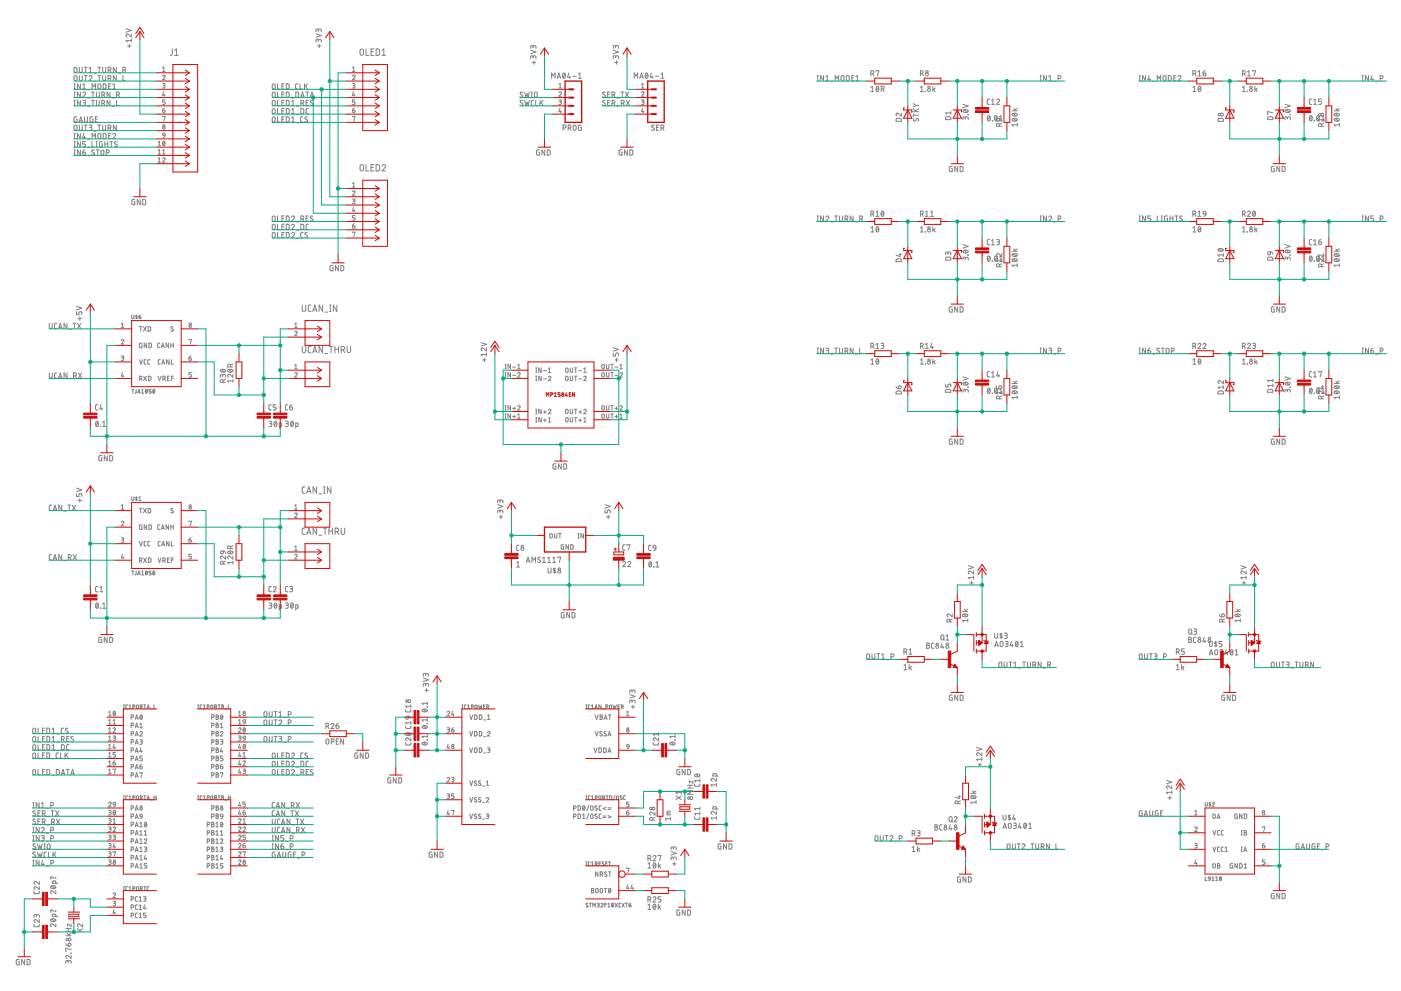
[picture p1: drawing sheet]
<svg xmlns="http://www.w3.org/2000/svg" width="420mm" height="297mm" viewBox="0 0 420 297" stroke-linecap="round" stroke-linejoin="round" font-family="sans-serif">
<g fill="none" stroke="#808080" stroke-width=".3">
<path d="M37.8 8.6l1.6 .5-1.6 .6M38.2 13.8h1.1M38.8 13.3v1M39.4 10.2v.9l-.9-.8a.44 .44 0 0 0-.7 .2 .44 .44 0 0 0 .4 .6M39.4 12.2h-1.6l.4 .4M39.4 11.7v.9M51.7 14.7l-.1 1.6-.6 .3M52.4 16.6h1M52.4 15.1l.5-.4v1.9M94.8 10.1l1.6 .5-1.6 .6M95.2 13.8h1.1M95.5 12.2a.44 .44 0 0 1 .4-.5 .44 .44 0 0 1 .5 .5v.4"/>
<path d="M95.5 12.4v-.3a.35 .35 0 0 0-.4-.4 .35 .35 0 0 0-.3 .4v.5M95.5 9.1a.44 .44 0 0 1 .4-.4 .44 .44 0 0 1 .5 .4v.5M95.5 9.4v-.4a.35 .35 0 0 0-.4-.3 .35 .35 0 0 0-.3 .3v.6M95.7 13.3v1M108.1 14.9l.3-.2 .5 .2 .1 1.2a.53 .53 0 0 1-.5 .5 .53 .53 0 0 1-.5-.5zM109.8 14.7v1.9h.8M111.3 15.5h.6M112.1 14.7h-.8v1.9h.8M112.8 14.7h.7l.3 .3 .1 1.1-.4 .5h-.7zM114.6 16.6h1.1M114.6 15.1l.5-.4v1.9M159.2 15.1l1.5 .5-1.5 .5"/>
<path d="M159.6 18.8h1.1M159.9 17.1a.44 .44 0 0 1 .4-.4 .44 .44 0 0 1 .4 .4v.5M159.9 17.4v-.4a.35 .35 0 0 0-.4-.3 .35 .35 0 0 0-.3 .3v.6M159.9 14.1a.44 .44 0 0 1 .4-.5 .44 .44 0 0 1 .4 .5v.4M159.9 14.3v-.3a.35 .35 0 0 0-.4-.4 .35 .35 0 0 0-.3 .4v.5M160.1 18.2v1.1M183.9 15.1l1.6 .5-1.6 .5M184.4 18.8h1M184.6 17.1a.44 .44 0 0 1 .5-.4 .44 .44 0 0 1 .4 .4v.5M184.6 17.4v-.4a.35 .35 0 0 0-.3-.3 .35 .35 0 0 0-.4 .3v.6M184.6 14.1a.44 .44 0 0 1 .5-.5 .44 .44 0 0 1 .4 .5v.4M184.6 14.3v-.3a.35 .35 0 0 0-.3-.4 .35 .35 0 0 0-.4 .4v.5"/>
<path d="M184.9 18.2v1.1M22.2 29.2h.4M22.2 27.6h.4M22.2 31.6h.4M22.2 30.1h.4M22.2 26.7h.4M22.2 25.1h.4M22.2 40h.4M22.3 20.3h.7l.1 1a.45 .45 0 0 1-.5 .4 .45 .45 0 0 1-.4-.4zM22.3 22.8h.7l.1 1a.45 .45 0 0 1-.5 .4 .45 .45 0 0 1-.4-.4zM22.3 37.6h.7l.1 1.1a.45 .45 0 0 1-.5 .4 .45 .45 0 0 1-.4-.4zM22.4 25.1v1.6"/>
<path d="M22.4 27.6v1.6M22.4 30.1v1.5M22.4 40v1.6M23.1 35l-.9 .2v1.1l.2 .3h.7v-.9h-.3M23.7 36.6l.5-1.6 .6 1.6M23.8 20.2v1.1a.43 .43 0 0 0 .4 .4 .43 .43 0 0 0 .5-.4v-1.1M23.8 22.6v1.2a.43 .43 0 0 0 .4 .4 .43 .43 0 0 0 .5-.4v-1.2M23.8 37.5v1.2a.43 .43 0 0 0 .4 .4 .43 .43 0 0 0 .5-.4v-1.2M23.8 36.2h.8M24.1 25.1v1.6l-.9-1.6v1.6M24.1 27.6v1.6l-.9-1.6v1.6M24.1 30.1v1.5l-.9-1.5v1.5"/>
<path d="M24.1 40v1.6l-.9-1.6v1.6M24.8 27.9a.44 .44 0 0 1 .6-.3 .44 .44 0 0 1 .1 .7l-.7 .9h.9M24.8 30.1h.5a.35 .35 0 0 1 .4 .3 .35 .35 0 0 1-.4 .4h-.3M24.8 26.7h.9M24.8 25.5l.4-.4v1.6M25.1 40l-.3 1.2h.9M25.2 30.8a.43 .43 0 0 1 .5 .4 .43 .43 0 0 1-.5 .4h-.4M25.3 37.5h.8M25.3 20.2h.8M25.3 22.6h.8M25.4 35v1.2a.45 .45 0 0 0 .4 .4 .45 .45 0 0 0 .4-.4v-1.2M25.7 20.2v1.5"/>
<path d="M25.7 22.6v1.6M25.7 37.5v1.6M26.2 31.8h.8M26.2 26.9h.8M26.2 29.4h.8M26.7 23a.43 .43 0 0 1 .6-.3 .43 .43 0 0 1 .1 .6l-.7 .9h.9M26.7 37.5h.5a.36 .36 0 0 1 .4 .3 .36 .36 0 0 1-.4 .4h-.3M26.7 20.5l.4-.3v1.5M26.7 21.7h.9M27.1 38.2a.43 .43 0 0 1 .5 .4 .43 .43 0 0 1-.5 .5h-.4M27.4 27.6h.9M27.4 30.1h.9"/>
<path d="M27.6 26.7v-1.6l.5 .9 .6-.9v1.6M27.9 35l-.9 .2v1.1l.2 .3h.7v-.9h-.3M27.9 27.6v1.6M27.9 30.1v1.5M28.2 21.9h.7M28.2 24.4h.7M28.2 39.3h.7M28.6 35.7h.5M28.9 27.6v1.1a.43 .43 0 0 0 .4 .5 .43 .43 0 0 0 .5-.5v-1.1M28.9 30.1v1.1a.43 .43 0 0 0 .4 .4 .43 .43 0 0 0 .5-.4v-1.1M29.3 37.5h.9M29.3 35h-.7v1.6h.7"/>
<path d="M29.3 20.2h.9M29.3 22.6h.9M29.5 25.3h.6l.1 1a.45 .45 0 0 1-.4 .4 .45 .45 0 0 1-.4-.4zM29.8 20.2v1.5M29.8 22.6v1.6M29.8 37.5v1.6M30.5 28.5h.5a.43 .43 0 0 0 .4-.5 .43 .43 0 0 0-.4-.4h-.5v1.6M30.5 30.9h.5a.43 .43 0 0 0 .4-.4 .43 .43 0 0 0-.4-.4h-.5v1.5M30.8 20.2v1.1a.45 .45 0 0 0 .4 .4 .45 .45 0 0 0 .5-.4v-1.1M30.8 22.6v1.2a.45 .45 0 0 0 .4 .4 .45 .45 0 0 0 .5-.4v-1.2M30.8 37.5v1.2a.45 .45 0 0 0 .4 .4 .45 .45 0 0 0 .5-.4v-1.2M30.9 25.1h.6l.3 .3v1l-.3 .3h-.6z"/>
<path d="M30.9 40l.9 .2v1.1l-.3 .2-.6 .1zM31.1 28.5l.3 .7M31.1 30.9l.3 .7M32.4 21h.5a.43 .43 0 0 0 .4-.4 .43 .43 0 0 0-.4-.4h-.5v1.5M32.4 23.5h.5a.43 .43 0 0 0 .4-.4 .43 .43 0 0 0-.4-.5h-.5v1.6M32.4 38.4h.5a.44 .44 0 0 0 .4-.5 .44 .44 0 0 0-.4-.4h-.5v1.6M32.6 25.8h.5M33 21l.3 .7M33 23.5l.3 .7M33 38.4l.3 .7M33 27.6v1.6l-.9-1.6v1.6M33 30.1v1.5l-.9-1.5v1.5"/>
<path d="M33.3 25.1h-.7v1.6h.7M33.3 40h-.7v1.6h.7M33.6 31.8h.7M33.6 29.4h.7M33.8 25.5l.5-.4v1.6M33.8 26.7h.9M34.9 20.2v1.5l-.9-1.5v1.5M34.9 22.6v1.6l-.9-1.6v1.6M34.9 37.5v1.6l-.9-1.6v1.6M34.9 30.1v1.5h.8M35 28.5h.4a.43 .43 0 0 0 .4-.5 .43 .43 0 0 0-.4-.4h-.4v1.6M35.5 28.5l.3 .7"/>
<path d="M35.5 21.9h.7M35.5 24.4h.7M36.9 21h.4a.43 .43 0 0 0 .4-.4 .43 .43 0 0 0-.4-.4h-.4v1.5M36.9 22.6v1.6h.6M37.4 21l.3 .7M48.7 22.8a.37 .37 0 0 1 .6-.2 .37 .37 0 0 1 .1 .5l-.7 .8h.8M48.7 25l.8 .2-.2 .4h-.4M48.7 33h.5a.39 .39 0 0 1 .3 .5 .39 .39 0 0 1-.4 .3 .39 .39 0 0 1-.4-.4zM48.7 21.4h.8M48.7 35.1l.8-.2-.4 1.4M48.7 20.4l.4-.4v1.4M48.9 40h.5l.1 .6-.6-.1z"/>
<path d="M49.1 27.5l-.4 1h.8M49.1 25.6a.38 .38 0 0 1 .4 .4 .38 .38 0 0 1-.4 .4h-.4M49.3 28.2v.7M49.4 32.4l-.4 .2-.3 .4M49.5 30h-.8v.6h.5a.39 .39 0 0 1 .3 .3 .39 .39 0 0 1-.3 .4h-.5M81.8 35.2h.6l.1 1a.45 .45 0 0 1-.4 .4 .45 .45 0 0 1-.5-.4zM81.8 32.7h.6l.1 1a.45 .45 0 0 1-.4 .4 .45 .45 0 0 1-.5-.4zM81.8 30.2h.6l.1 1a.45 .45 0 0 1-.4 .4 .45 .45 0 0 1-.5-.4zM81.8 25.3h.6l.1 1a.45 .45 0 0 1-.4 .4 .45 .45 0 0 1-.5-.4zM81.8 27.7h.6l.1 1a.45 .45 0 0 1-.4 .5 .45 .45 0 0 1-.5-.5zM83.2 35v1.6h.7M83.2 27.6v1.6h.7"/>
<path d="M83.2 30.1v1.5h.7M83.2 25.1v1.6h.7M83.2 32.5v1.6h.7M84.5 35.7h.6M84.5 33.3h.6M84.5 30.8h.6M84.5 25.8h.6M84.5 28.3h.6M85.2 35h-.7v1.6h.7M85.2 27.6h-.7v1.6h.7M85.2 30.1h-.7v1.5h.7M85.2 25.1h-.7v1.6h.7"/>
<path d="M85.2 32.5h-.7v1.6h.7M85.9 35l.8 .3v.9l-.2 .4h-.6zM85.9 32.5l.8 .3v.9l-.2 .4h-.6zM85.9 30.1h.6l.2 .2v.9l-.2 .4h-.6zM85.9 25.1h.6l.2 .3v.9l-.2 .4h-.6zM85.9 27.6h.6l.2 .3v.8l-.2 .4-.6 .1zM87.4 26.9h.7M87.4 29.4h.7M87.4 36.6h.9M87.4 31.6h.9M87.4 35.4l.5-.4v1.6M87.4 30.4l.5-.3v1.5"/>
<path d="M87.4 32.9l.5-.4v1.6M87.4 34.1h.9M88.7 27.6h.6l.3 .3v1l-.3 .2-.6 .1zM88.9 34.3h.7M88.9 36.8h.7M88.9 31.8h.7M89.3 25.1h-.4l-.3 .4 .1 1 .6 .2M90 25.1v1.6h.7M90.2 29.2l.5-1.6 .5 1.6M90.2 32.5l.9 .3v1.1l-.3 .2h-.6zM90.2 30.9h.5a.43 .43 0 0 0 .4-.4 .43 .43 0 0 0-.4-.4h-.5v1.5M90.3 28.8h.8"/>
<path d="M90.8 30.9l.3 .7M90.9 35l-.5 .1-.2 .3v1l.7 .2M91.3 25.1v1.6M91.7 25.7l.5 1M91.7 27.6h.9M91.8 30.8h.5M92.1 27.6v1.6M92.2 35.2a.4 .4 0 0 0-.6-.1 .4 .4 0 0 0 0 .6l.5 .2a.43 .43 0 0 1-.1 .7 .43 .43 0 0 1-.6-.2M92.2 25.1l-.9 1M92.5 32.5l-.5 .1-.2 .3v1l.7 .2M92.5 30.1h-.7v1.5h.7M93 29.2l.6-1.6 .5 1.6"/>
<path d="M93.2 28.8h.8M93.8 30.2l-.5-.1-.2 .3 .6 .6a.43 .43 0 0 1 0 .7 .43 .43 0 0 1-.7-.3M105.7 22.8a.37 .37 0 0 1 .5-.2 .37 .37 0 0 1 .2 .5l-.7 .8h.8M105.7 25l.8 .2-.2 .4h-.4M105.7 33h.5a.39 .39 0 0 1 .3 .5 .39 .39 0 0 1-.4 .3 .39 .39 0 0 1-.4-.4zM105.7 20.4l.4-.4v1.4M105.7 21.4h.8M105.7 35.1l.8-.2-.4 1.4M106 27.5l-.3 1h.8M106.1 25.6a.38 .38 0 0 1 .4 .4 .38 .38 0 0 1-.4 .4h-.4M106.2 28.2v.7M106.3 32.4l-.5 .3-.1 .3"/>
<path d="M106.5 30h-.8v.6h.5a.39 .39 0 0 1 .3 .3 .39 .39 0 0 1-.3 .4h-.5M156.7 27.7a.4 .4 0 0 0-.6 0 .4 .4 0 0 0 0 .6l.5 .2a.43 .43 0 0 1 0 .7 .43 .43 0 0 1-.7-.2M156.7 30.2a.4 .4 0 0 0-.6-.1 .4 .4 0 0 0 0 .6l.5 .3a.43 .43 0 0 1 0 .7 .43 .43 0 0 1-.7-.3M157.4 27.6l.3 1.6 .4-1.1 .3 1.1 .3-1.6M157.4 30.1l.3 1.5 .4-1 .3 1 .3-1.5M159.3 29.2h.3M159.3 27.6h.3M159.5 27.6v1.6M160 30.1h-.4l-.3 .3 .1 1.2h.6M160.4 27.7l.5-.1 .2 .3v.8a.43 .43 0 0 1-.4 .5 .43 .43 0 0 1-.4-.5zM160.7 30.1v1.5h.7M162 30.1v1.5"/>
<path d="M162.3 30.7l.6 .9M162.9 30.1l-.9 .9M165.4 23.5v-1.6l.5 .9 .6-.9v1.6M167.1 23.5l.5-1.6 .5 1.6M167.2 23.1h.8M167.6 27.8a.37 .37 0 0 1 .5-.3 .37 .37 0 0 1 .2 .6l-.7 .8h.8M167.6 30l.8 .2-.2 .3-.4 .1M167.6 25.3l.4-.3v1.4M167.6 26.4h.8M167.9 32.4l-.3 1.1h.8M168 30.6a.38 .38 0 0 1 .4 .3 .38 .38 0 0 1-.4 .4h-.4M168.1 33.2v.6"/>
<path d="M168.9 38.4h.4a.44 .44 0 0 0 .5-.5 .44 .44 0 0 0-.5-.4h-.4v1.6M168.9 22l.1-.1a.79 .79 0 0 1 .6 .8 .79 .79 0 0 1-.6 .8l-.3-.8zM169.5 22.2l-.7 .9M170.4 38.4h.4a.44 .44 0 0 0 .5-.5 .44 .44 0 0 0-.5-.4h-.4v1.6M170.6 21.9l-.4 1.2h.9M170.8 22.8v.7M170.9 38.4l.4 .7M171.8 22.9h1M172 37.6h.7l.1 1.1a.45 .45 0 0 1-.5 .4 .45 .45 0 0 1-.4-.4zM173.5 22.2l.4-.3v1.6M173.5 23.5h.8M174.3 37.5l-.8 .2v1l.2 .4h.6v-.9h-.2"/>
<path d="M181.5 27.7l-.5-.1-.3 .3 .7 .6a.43 .43 0 0 1-.1 .7 .43 .43 0 0 1-.6-.2M181.5 30.2l-.5-.1-.3 .3 .7 .6a.43 .43 0 0 1-.1 .7 .43 .43 0 0 1-.6-.3M182.2 30.8h.6M182.2 28.3h.6M182.9 27.6h-.7v1.6h.7M182.9 30.1h-.7v1.5h.7M183.6 28.5h.4a.43 .43 0 0 0 .4-.5 .43 .43 0 0 0-.4-.4h-.4v1.6M183.6 30.9h.4a.43 .43 0 0 0 .4-.4 .43 .43 0 0 0-.4-.4h-.4v1.5M184.1 28.5l.3 .7M184.1 30.9l.3 .7M185 31.8h.7M185 29.4h.7"/>
<path d="M186.2 27.6h.8M186.3 30.9h.5a.43 .43 0 0 0 .4-.4 .43 .43 0 0 0-.4-.4h-.5v1.5M186.6 27.6v1.6M186.9 30.9l.3 .7M187.5 27.6l1.1 1.6M187.8 30.1l1 1.5M188.6 27.6l-1.1 1.6M188.8 30.1l-1 1.5M190.2 23.5v-1.6l.5 .9 .5-.9v1.6M191.9 23.5l.5-1.6 .5 1.6M192 23.1h.8M192.4 27.8a.37 .37 0 0 1 .5-.3 .37 .37 0 0 1 .1 .6l-.6 .8h.7"/>
<path d="M192.4 30l.7 .2-.1 .3-.5 .1M192.4 26.4h.7M192.4 25.3l.4-.3v1.4M192.7 32.4l-.3 1.1h.7M192.8 30.6a.38 .38 0 0 1 .3 .3 .38 .38 0 0 1-.3 .4h-.4M192.9 33.2v.6M193.7 22l.1-.1a.79 .79 0 0 1 .6 .8 .79 .79 0 0 1-.6 .8l-.3-.5zM194.2 22.2l-.7 .9M195.3 21.9l-.3 1.2h.9M195.6 22.8v.7M196.2 37.6l-.2-.1a.37 .37 0 0 0-.5 .2 .37 .37 0 0 0 .1 .5l.6 .4a.45 .45 0 0 1-.3 .5 .45 .45 0 0 1-.5-.2M196.5 22.9h1.1"/>
<path d="M196.9 38.2h.5M197.6 37.5h-.7v1.6h.7M198.2 38.4h.5a.44 .44 0 0 0 .4-.5 .44 .44 0 0 0-.4-.4h-.5v1.6M198.2 23.5h.9M198.2 22.2l.5-.3v1.6M198.8 38.4l.3 .7M245.1 24.2h.3M245.1 22.6h.3M245.3 22.6v1.6M247 22.6v1.6l-.9-1.6v1.6M247.6 24.2h.9M247.6 23l.5-.4v1.6"/>
<path d="M249.1 24.4h.7M250.5 24.2v-1.6l.5 .9 .5-.9v1.6M252.3 22.8h.7l.1 1a.45 .45 0 0 1-.4 .4 .45 .45 0 0 1-.5-.4zM253.8 22.6l.6 .1 .3 .2v1.1l-.3 .2h-.6zM255.4 23.3h.6M256.1 22.6h-.7v1.6h.7M256.7 24.2h.9M256.7 23l.4-.4v1.6M261.2 22.1h.4a.43 .43 0 0 0 .4-.5 .43 .43 0 0 0-.4-.4h-.4v1.6M261.2 26.2l.4-.3v1.6M261.2 27.5h.8M261.7 22.1l.3 .7"/>
<path d="M262.7 21.4v-.2h.9l-.5 1.6M262.9 26l.1-.1a.79 .79 0 0 1 .6 .7 .79 .79 0 0 1-.6 .8l-.3-.5zM263.5 26.2l-.7 .9M264.3 26.7h.4a.43 .43 0 0 0 .5-.4 .43 .43 0 0 0-.5-.4h-.4v1.6M264.8 26.7l.4 .8M268.9 35.6l1.1-.1 .3 .9h-1.6zM270.3 33.9v.9l-.9-.8a.43 .43 0 0 0-.7 .2 .43 .43 0 0 0 .4 .6M273.9 34.5h1.6M273.9 34.1v.9M273.9 33.5h1.6M273.9 32.6l1 .9M273.9 31.1l.8 .5"/>
<path d="M274.1 35.6l-.1 .2a.37 .37 0 0 0 .1 .5 .37 .37 0 0 0 .5-.2l.2-.5a.44 .44 0 0 1 .7 .1 .44 .44 0 0 1-.2 .7M274.7 31.6l-.8 .5M274.7 31.6h.8M275.5 32.6l-1 .5M276 22.1h.5a.43 .43 0 0 0 .4-.5 .43 .43 0 0 0-.4-.4h-.5v1.6M276 27.5h.9M276 26.2l.5-.3v1.6M276.6 22.1l.3 .7M277.5 27.5h.1M279.7 25.9v1.6M280.1 26.7l.3 .8M280.4 26.4l-.7 .5"/>
<path d="M283.7 35.1l1.2-.1 .2 .2 .1 .7h-1.6zM285.2 33.4v.9M285.2 33.8h-1.6l.3 .5M288.8 31.2l1.6 .6-1.6 .5M288.9 33a.88 .88 0 0 1 1.4 .4 .86 .86 0 0 1-.8 .4 .86 .86 0 0 1-.7-.7zM289.1 32.9l.9 .7M289.5 35.4a.43 .43 0 0 1 .4-.4 .43 .43 0 0 1 .5 .4v.5M289.5 35.7v-.4a.36 .36 0 0 0-.4-.3 .36 .36 0 0 0-.3 .3v.6M290.4 34.3h.1M296.3 34.8l.1-.1a.79 .79 0 0 1 .6 .7 .79 .79 0 0 1-.6 .8l-.3-.8zM296.8 29.7h-.5l-.2 .4v1l.7 .2M296.9 35l-.7 .9"/>
<path d="M297.4 31.3h.8M297.4 30.1l.4-.4v1.6M297.6 36.2h.1M298.4 34.8l.1-.1a.79 .79 0 0 1 .6 .7 .79 .79 0 0 1-.6 .8l-.3-.8zM298.9 30.1a.43 .43 0 0 1 .6-.4 .43 .43 0 0 1 .1 .7l-.7 .9h.9M299 35.6l.7-.1v.5a.44 .44 0 0 1-.6 .3 .44 .44 0 0 1-.1-.7zM299 35l-.7 .9M299.7 37.8v-.4a.44 .44 0 0 0-.4-.4 .44 .44 0 0 0-.5 .4v.4h1.6M299.7 35.5l.6 .2 .1 .5M299.7 36.2h.9M299.7 35l.5-.4v1.6M300.4 37l-.7 .3"/>
<path d="M303.5 33.2h1.6M303.6 35.6a.88 .88 0 0 1 1.5 .4 .87 .87 0 0 1-.9 .3 .87 .87 0 0 1-.6-.5zM303.6 34.1a.88 .88 0 0 1 1.5 .4 .87 .87 0 0 1-.9 .3 .87 .87 0 0 1-.6-.6zM303.9 35.5l.9 .7M303.9 34l.9 .7M304 32.5l.6 .7M305.1 37.4h-1.6l.4 .4M305.1 37v.8M305.1 32.5l-.7 .4M311.9 24.2h.4M311.9 22.6h.4M312.1 22.6v1.6"/>
<path d="M313.8 22.6v1.6l-.9-1.6v1.6M314.5 24.2h.9M314.5 23l.5-.4v1.6M316 24.4h.7M317.3 23.5h.5a.43 .43 0 0 0 .4-.4 .43 .43 0 0 0-.4-.5h-.5v1.6M341.7 24.2h.3M341.7 22.6h.3M341.8 22.6v1.6M343.5 22.6v1.6l-.8-1.6v1.6M344.6 22.6l-.4 1.3h.9M344.8 23.5v.7M345.7 24.4h.7"/>
<path d="M347 24.2v-1.6l.6 .9 .5-.9v1.6M348.9 22.8l.5-.1 .3 .2v.9a.43 .43 0 0 1-.5 .4 .43 .43 0 0 1-.4-.4zM350.4 22.6l.6 .1 .2 .2 .1 .9-.3 .4h-.6zM352 23.3h.5M352.7 22.6h-.7v1.6h.7M353.3 23a.43 .43 0 0 1 .6-.3 .43 .43 0 0 1 .1 .6l-.7 .9h.9M357.7 22.1h.5a.43 .43 0 0 0 .4-.5 .43 .43 0 0 0-.4-.4h-.5v1.6M357.7 27.5h.9M357.7 26.2l.5-.3v1.6M358.3 22.1l.3 .7M359.3 21.5l.4-.3v1.6M359.3 22.8h.9"/>
<path d="M359.5 26l.1-.1a.79 .79 0 0 1 .6 .7 .79 .79 0 0 1-.6 .8l-.3-.8zM360.1 26.2l-.7 .9M360.8 21.9h.5a.44 .44 0 0 1 .4 .5 .44 .44 0 0 1-.5 .4 .44 .44 0 0 1-.4-.5zM361.5 21.2l-.6 .3-.1 .4M365.4 35.6l1.2-.1 .3 .3v.6h-1.6zM372.6 22.1h.4a.43 .43 0 0 0 .5-.5 .43 .43 0 0 0-.5-.4h-.4v1.6M372.6 26.2l.4-.3v1.6M372.6 27.5h.9M373.1 22.1l.4 .7M374.1 27.5h.1M374.1 22.8h.9M374.1 21.5l.5-.3v1.6"/>
<path d="M375.6 21.4v-.2h.9l-.4 1.6M376.3 25.9v1.6M376.6 26.7l.4 .8M377 26.4l-.7 .5M380.3 35.1l1.2-.1 .2 .9h-1.5zM381.7 33.8l-1.5-.4v.9h.1M385.4 31.2l1.5 .6-1.5 .5M385.5 33a.86 .86 0 0 1 1.4 .4 .86 .86 0 0 1-.8 .4 .86 .86 0 0 1-.7-.7zM385.7 32.9l.9 .7M386.1 35.4a.45 .45 0 0 1 .4-.4 .45 .45 0 0 1 .4 .4v.5M386.1 35.7v-.4a.35 .35 0 0 0-.4-.3 .35 .35 0 0 0-.3 .3v.6M386.9 34.4h.1"/>
<path d="M392.9 34.8l.1-.1a.79 .79 0 0 1 .6 .7 .79 .79 0 0 1-.6 .8l-.3-.8zM393.4 29.7h-.5l-.2 .4v1l.7 .2M393.4 35l-.7 .9M393.9 31.3h.9M393.9 30.1l.5-.4v1.6M394.1 36.2h.1M395 34.8l.1-.1a.79 .79 0 0 1 .6 .7 .79 .79 0 0 1-.6 .8l-.3-.5zM395.6 35l-.7 .9M396.3 37.8v-.4a.43 .43 0 0 0-.5-.4 .43 .43 0 0 0-.4 .4v.4h1.6M396.3 36.2h.9M396.3 35l.5-.4v1.6M396.3 29.7h-.8v.7h.5a.45 .45 0 0 1 .4 .4 .45 .45 0 0 1-.4 .5h-.5"/>
<path d="M397 37l-.7 .3M397 35.9h-1.6l.4 .4M397 35.5v.8M400.1 33.2h1.6M400.2 35.6a.89 .89 0 0 1 1.5 .4 .88 .88 0 0 1-1.6-.2zM400.2 34.1a.89 .89 0 0 1 1.5 .4 .88 .88 0 0 1-1.6-.3zM400.5 35.5l.8 .7M400.5 34l.8 .7M400.6 32.5l.6 .7M401.7 37.4h-1.6l.4 .4M401.7 37v.8M401.7 32.5l-.8 .4"/>
<path d="M408.5 24.2h.4M408.5 22.6h.4M408.7 22.6v1.6M410.4 22.6v1.6l-.9-1.6v1.6M411.4 22.6l-.3 1.3h.9M411.7 23.5v.7M412.6 24.4h.7M413.9 23.5h.4a.43 .43 0 0 0 .5-.4 .43 .43 0 0 0-.5-.5h-.4v1.6M22.2 46.5h.4M22.2 44.9h.4M22.2 41.6h.4M22.2 44h.4"/>
<path d="M22.2 42.4h.4M22.4 42.4v1.6M22.4 44.9v1.6M24.1 42.4v1.6l-.9-1.6v1.6M24.1 44.9v1.6l-.9-1.6v1.6M24.8 45.6h.5a.44 .44 0 0 1 .4 .5 .44 .44 0 0 1-.5 .4 .44 .44 0 0 1-.4-.4zM25.4 40.9v.7M25.5 44.9l-.6 .3-.1 .4M25.7 42.4h-.9v.8h.5a.44 .44 0 0 1 .4 .4 .44 .44 0 0 1-.4 .4h-.5M26.2 41.7h.8M26.2 44.2h.8M26.2 46.7h.8"/>
<path d="M27.6 42.4v1.6h.7M27.6 41.6v-1.6l.5 .9 .6-.9v1.6M28.3 45.1l-.2-.1a.37 .37 0 0 0-.5 .1 .37 .37 0 0 0 .1 .5l.5 .2a.44 .44 0 0 1-.1 .7 .44 .44 0 0 1-.6-.2M28.8 44h.4M28.8 42.4h.4M28.9 44.9h.8M29 42.4v1.6M29.3 44.9v1.6M29.5 40.1h.6l.1 1a.45 .45 0 0 1-.4 .5 .45 .45 0 0 1-.4-.5zM30.4 45h.6l.2 1.1a.44 .44 0 0 1-.5 .4 .44 .44 0 0 1-.4-.4zM30.7 42.4l-.9 .3v1l.2 .3h.7v-.8h-.3M31.5 43.2h.8"/>
<path d="M31.5 42.4v1.6M31.9 45.8h.4a.45 .45 0 0 0 .4-.4 .45 .45 0 0 0-.4-.5h-.4v1.6M32.3 42.4v1.6M32.6 40.7h.5M32.9 42.4h.9M33.4 42.4v1.6M33.8 40.3a.44 .44 0 0 1 .6-.3 .44 .44 0 0 1 .2 .7l-.8 .9h.9M35.1 42.6l-.2-.1a.38 .38 0 0 0-.5 .1 .38 .38 0 0 0 .1 .5l.5 .3a.43 .43 0 0 1-.1 .7 .43 .43 0 0 1-.6-.3M40.4 59.8l-.8 .2-.1 1 .3 .3 .6 .1v-.9h-.2M42.1 59.8v1.6l-.9-1.6v1.6M42.8 59.8l.8 .2 .1 .9-.3 .4-.6 .1zM47.4 42.6l.4-.3v1.4"/>
<path d="M47.4 45.1l.4-.3v1.4M47.4 47.6l.4-.3v1.3M47.4 43.7h.8M47.4 46.2h.8M47.4 48.6h.8M48.7 47.6a.38 .38 0 0 1 .6-.3 .38 .38 0 0 1 .1 .6l-.7 .7h.8M48.7 45.1l.4-.3v1.4M48.7 46.2h.8M48.9 42.4h.1a.69 .69 0 0 1 .5 .6 .69 .69 0 0 1-.5 .7l-.3-.7zM49.4 42.6l-.6 .8M49.5 40.6l-.1 .4-.5 .2M105.7 57.5a.38 .38 0 0 1 .5-.3 .38 .38 0 0 1 .2 .6l-.7 .7h.8"/>
<path d="M105.7 59.7h.6l.2 .2-.2 .3-.4 .1M105.7 55l.4-.3v1.4M105.7 56.1h.8M108.1 49.5l.3-.1 .5 .1 .1 1.2a.53 .53 0 0 1-.5 .6 .53 .53 0 0 1-.5-.6zM109.8 49.3v1.9h.8M111.3 50.2h.6M112.1 49.3h-.8v1.9h.8M112.8 49.3l.7 .1 .3 .3 .1 1-.4 .5h-.7zM114.6 49.8a.52 .52 0 0 1 .7-.4 .52 .52 0 0 1 .2 .8l-.9 1h1.1M161.8 44.9l-.9 .2v1.1l.2 .3h.7v-.9h-.3M163.4 44.9v1.6l-.9-1.6v1.6M164.1 44.9l.9 .3v.9l-.3 .4h-.6z"/>
<path d="M186.5 44.9l-.8 .2v1.1l.2 .3h.6v-.9h-.2M188.2 44.9v1.6l-.9-1.6v1.6M188.9 44.9l.8 .3 .1 .9-.3 .4h-.6zM285.6 49.9l-.9 .2v1l.2 .3 .7 .1v-.9h-.3M287.2 49.9v1.6l-.9-1.6v1.6M288 49.9l.8 .2v1.1l-.2 .2-.6 .1zM382.1 49.9l-.8 .2v1l.2 .3 .6 .1v-.9h-.2M383.8 49.9v1.6l-.9-1.6v1.6M384.5 49.9l.9 .2v.9l-.3 .4-.6 .1zM81.8 69.8h.6l.1 1a.44 .44 0 0 1-.4 .5 .44 .44 0 0 1-.5-.5zM81.8 67.3h.6l.1 1a.44 .44 0 0 1-.4 .5 .44 .44 0 0 1-.5-.5zM81.8 64.9h.6l.1 1a.44 .44 0 0 1-.4 .4 .44 .44 0 0 1-.5-.4z"/>
<path d="M83.2 64.7v1.6h.7M83.2 67.2v1.6h.7M83.2 69.7v1.6h.7M84.5 70.4h.6M84.5 67.9h.6M84.5 65.4h.6M85.2 64.7h-.7v1.6h.7M85.2 67.2h-.7v1.6h.7M85.2 69.7h-.7v1.6h.7M85.9 69.7l.8 .3v.8l-.2 .4-.6 .1zM85.9 67.2l.8 .3v.8l-.2 .5h-.6zM85.9 64.7l.8 .3v.9l-.2 .4h-.6z"/>
<path d="M87.4 70a.43 .43 0 0 1 .7-.3 .43 .43 0 0 1 .1 .7l-.8 .9h.9M87.4 67.6a.43 .43 0 0 1 .7-.4 .43 .43 0 0 1 .1 .7l-.8 .9h.9M87.4 65.1a.43 .43 0 0 1 .7-.3 .43 .43 0 0 1 .1 .6l-.8 .9h.9M88.9 71.4h.7M88.9 69h.7M88.9 66.5h.7M90.2 67.2l.9 .3v1l-.3 .3h-.6zM90.2 65.6h.5a.44 .44 0 0 0 .4-.4 .44 .44 0 0 0-.4-.5h-.5v1.6M90.8 65.6l.3 .7M90.9 69.7h-.5l-.2 .3v1.1l.7 .2M91.8 65.4h.5M92.2 69.8a.39 .39 0 0 0-.6-.1 .39 .39 0 0 0 0 .6l.5 .3a.39 .39 0 0 1 0 .6 .39 .39 0 0 1-.6 0l-.1-.1"/>
<path d="M92.5 67.2h-.5l-.2 .4v1l.7 .2M92.5 64.7h-.7v1.6h.7M93.8 64.9l-.4-.2-.3 .4 .6 .6a.39 .39 0 0 1 .1 .6 .39 .39 0 0 1-.6-.1l-.2-.1M99.9 79.6l-.9 .2v1l.2 .4h.7v-.9h-.3M101.5 79.6v1.6l-.9-1.6v1.6M102.2 79.6l.9 .3v1l-.3 .2-.6 .1zM105.7 67.7h.5a.38 .38 0 0 1 .3 .4 .38 .38 0 0 1-.4 .4 .38 .38 0 0 1-.4-.4zM105.7 69.7l.8-.1-.4 1.3M106 62.1l-.3 1.1h.8M106.1 60.3a.37 .37 0 0 1 .4 .4 .37 .37 0 0 1-.4 .3h-.4M106.2 62.9v.6M106.3 67.1l-.3 .1-.3 .5"/>
<path d="M106.5 64.6h-.8v.6h.5a.38 .38 0 0 1 .3 .4 .38 .38 0 0 1-.3 .4h-.5M245.1 66.3h.3M245.1 64.7h.3M245.3 64.7v1.6M247 64.7v1.6l-.9-1.6v1.6M247.6 65.1a.44 .44 0 0 1 .7-.3 .44 .44 0 0 1 .1 .6l-.8 .9h.9M249.1 66.5h.7M250.3 64.7h.9M250.7 64.7v1.6M251.8 64.7v1.2a.43 .43 0 0 0 .4 .4 .43 .43 0 0 0 .4-.4v-1.2M253.4 65.6h.5a.44 .44 0 0 0 .4-.4 .44 .44 0 0 0-.4-.5h-.5v1.6M253.9 65.6l.4 .7"/>
<path d="M255.8 64.7v1.6l-.8-1.6v1.6M256.5 66.5h.7M257.8 65.6h.5a.45 .45 0 0 0 .4-.4 .45 .45 0 0 0-.4-.5h-.5v1.6M258.4 65.6l.3 .7M261.2 64.2h.4a.45 .45 0 0 0 .4-.5 .45 .45 0 0 0-.4-.4h-.4v1.6M261.2 68.3l.4-.4v1.6M261.2 69.5h.8M261.7 64.2l.3 .7M262.7 63.6l.4-.3v1.6M262.7 64.9h.9M262.9 68.1l.1-.1a.79 .79 0 0 1 .6 .7 .79 .79 0 0 1-.6 .8l-.3-.5zM263.5 68.3l-.7 .9"/>
<path d="M264.4 63.4l.1-.1a.79 .79 0 0 1 .6 .8 .79 .79 0 0 1-.6 .7l-.3-.7zM265 63.6l-.7 .9M268.9 77.7l1.1-.1 .3 .8h-1.6zM269.6 76.3h.7M270 76v.9l-1.3-.4M276 64.2h.5a.45 .45 0 0 0 .4-.5 .45 .45 0 0 0-.4-.4h-.5v1.6M276 68.3l.5-.4v1.6M276 69.5h.9M276.6 64.2l.3 .7M277.5 69.4h.1M277.5 64.9h.9M277.5 63.6l.5-.3v1.6"/>
<path d="M279.1 64.9h.9M279.1 63.6l.4-.3v1.6M279.7 67.9v1.6M280.1 68.8l.3 .7M280.4 68.5l-.7 .5M283.7 77.2l1.2-.1 .2 .2 .1 .7h-1.6zM284.3 75.9a.43 .43 0 0 1 .4-.4 .43 .43 0 0 1 .5 .4v.5M284.3 76.2v-.3a.35 .35 0 0 0-.4-.4 .35 .35 0 0 0-.3 .4v.5M288.8 73.3l1.6 .6-1.6 .5M288.9 75.1a.88 .88 0 0 1 1.4 .4 .86 .86 0 0 1-.8 .4 .86 .86 0 0 1-.7-.7zM289.1 75l.9 .7M289.5 77.5a.43 .43 0 0 1 .4-.4 .43 .43 0 0 1 .5 .4v.5"/>
<path d="M289.5 77.8v-.4a.36 .36 0 0 0-.4-.3 .36 .36 0 0 0-.3 .3v.6M290.4 76.4h.1M296.3 76.9l.1-.1a.79 .79 0 0 1 .6 .7 .79 .79 0 0 1-.6 .8l-.3-.8zM296.8 71.8h-.5l-.2 .3 .1 1.2 .6 .1M296.9 77.1l-.7 .9M297.4 72.1l.4-.3v1.6M297.4 73.4h.8M297.6 78.2h.1M298.4 76.9l.1-.1a.79 .79 0 0 1 .6 .7 .79 .79 0 0 1-.6 .8l-.3-.8zM298.9 71.8h.5a.35 .35 0 0 1 .4 .3 .35 .35 0 0 1-.4 .4h-.3M299 77.1l-.7 .9M299.3 72.5a.44 .44 0 0 1 .5 .4 .44 .44 0 0 1-.5 .5h-.4"/>
<path d="M299.7 79.9v-.4a.44 .44 0 0 0-.4-.4 .44 .44 0 0 0-.5 .4v.4h1.6M299.7 77.1l.5-.3v1.5M299.7 78.3h.9M300.4 76v.9l-.8-.7a.43 .43 0 0 0-.7 .1 .43 .43 0 0 0 .3 .6M300.4 79.1l-.7 .3M300.4 78h-1.6l.4 .4M300.4 77.5v.9M303.5 75.3h1.6M303.6 77.7a.9 .9 0 0 1 1.5 .4 .87 .87 0 0 1-.9 .3 .87 .87 0 0 1-.6-.5zM303.6 76.2a.9 .9 0 0 1 1.5 .4 .87 .87 0 0 1-.9 .3 .87 .87 0 0 1-.6-.6zM303.9 77.6l.9 .7M303.9 76.1l.9 .7"/>
<path d="M304 74.6l.6 .7M305.1 79.1v.8M305.1 79.5h-1.6l.4 .4M305.1 74.6l-.7 .4M311.9 66.3h.4M311.9 64.7h.4M312.1 64.7v1.6M313.8 64.7v1.6l-.9-1.6v1.6M314.5 65.1a.43 .43 0 0 1 .6-.3 .43 .43 0 0 1 .2 .6l-.8 .9h.9M316 66.5h.7M317.3 65.6h.5a.44 .44 0 0 0 .4-.4 .44 .44 0 0 0-.4-.5h-.5v1.6M341.7 66.3h.3"/>
<path d="M341.7 64.7h.3M341.8 64.7v1.6M343.5 64.7v1.6l-.8-1.6v1.6M345.1 64.7h-.9v.7h.6a.44 .44 0 0 1 .3 .5 .44 .44 0 0 1-.3 .4h-.6M345.7 66.5h.7M347 64.7v1.6h.7M348.3 66.3h.3M348.3 64.7h.3M348.4 64.7v1.6M350.1 64.7l-.8 .3-.1 1 .3 .3h.6v-.9h-.2M350.9 65.4h.9M350.9 64.7v1.6"/>
<path d="M351.8 64.7v1.6M352.4 64.7h.8M352.8 64.7v1.6M354.5 64.9l-.4-.2-.3 .4 .7 .6a.43 .43 0 0 1-.2 .7 .43 .43 0 0 1-.6-.3M357.7 64.2h.5a.44 .44 0 0 0 .4-.5 .44 .44 0 0 0-.4-.4h-.5v1.6M357.7 69.5h.9M357.7 68.3l.5-.4v1.6M358.3 64.2l.3 .7M359.3 64.9h.9M359.3 63.6l.4-.3v1.6M359.5 68.1l.1-.1a.79 .79 0 0 1 .6 .7 .79 .79 0 0 1-.6 .8l-.3-.8zM360.1 68.3l-.7 .9"/>
<path d="M360.9 63.4h.6l.2 .8-.8-.1zM361.7 64.2l-.3 .5-.4 .2M365.4 74.7a.88 .88 0 0 1 1.5 .3 .87 .87 0 0 1-.9 .4 .87 .87 0 0 1-.7-.6zM365.4 77.7l1.2-.1 .3 .3v.5h-1.6zM365.7 74.6l.8 .7M366.9 76.4h-1.6l.4 .5M366.9 76v.9M372.6 64.2h.4a.44 .44 0 0 0 .5-.5 .44 .44 0 0 0-.5-.4h-.4v1.6M372.6 68.3l.4-.4v1.6M372.6 69.5h.9M373.1 64.2l.4 .7M374.1 69.5h.1"/>
<path d="M374.1 63.6a.43 .43 0 0 1 .6-.3 .43 .43 0 0 1 .2 .7l-.8 .9h.9M375.8 63.4l.2-.1a.79 .79 0 0 1 .5 .8 .79 .79 0 0 1-.5 .7l-.3-.4zM376.3 67.9v1.6M376.4 63.6l-.7 .9M376.6 68.8l.4 .7M377 68.5l-.7 .5M380.3 77.2l1.2-.1 .2 .9h-1.5zM380.3 75.6l.7-.1v.5a.45 .45 0 0 1-.6 .3 .45 .45 0 0 1-.1-.7zM381 75.5l.6 .3 .1 .4M385.4 73.3l1.5 .6-1.5 .5M385.5 75.1a.86 .86 0 0 1 1.4 .4 .86 .86 0 0 1-.8 .4 .86 .86 0 0 1-.7-.7zM385.7 75l.9 .7"/>
<path d="M386.1 77.5a.44 .44 0 0 1 .4-.4 .44 .44 0 0 1 .4 .4v.5M386.1 77.8v-.4a.35 .35 0 0 0-.4-.3 .35 .35 0 0 0-.3 .3v.6M386.9 76.5h.1M392.9 76.9l.1-.1a.79 .79 0 0 1 .6 .7 .79 .79 0 0 1-.6 .8l-.3-.8zM393.4 71.8h-.5l-.2 .3v1.1l.7 .2M393.4 77.1l-.7 .9M393.9 73.4h.9M393.9 72.1l.5-.3v1.6M394.1 78.2h.1M395 76.9l.1-.1a.79 .79 0 0 1 .6 .7 .79 .79 0 0 1-.6 .8l-.3-.5zM395.5 72.5h.5a.44 .44 0 0 1 .3 .5 .44 .44 0 0 1-.4 .4 .44 .44 0 0 1-.4-.5zM395.6 77.1l-.7 .9"/>
<path d="M396.2 71.8l-.6 .3-.1 .4M396.3 79.9v-.4a.43 .43 0 0 0-.5-.4 .43 .43 0 0 0-.4 .4v.4h1.6M396.3 78.3h.9M396.3 77.1l.5-.3v1.5M397 77.5v.9l-.9-.7a.43 .43 0 0 0-.7 .1 .43 .43 0 0 0 .4 .6M397 76.5h-1.6l.4 .4M397 76v.9M397 79.1l-.7 .3M400.1 75.3h1.6M400.2 77.7a.91 .91 0 0 1 1.5 .4 .88 .88 0 0 1-1.6-.2zM400.2 76.2a.91 .91 0 0 1 1.5 .4 .88 .88 0 0 1-1.6-.3zM400.5 77.6l.8 .7"/>
<path d="M400.5 76.1l.8 .7M400.6 74.6l.6 .7M401.7 79.5h-1.6l.4 .4M401.7 79.1v.8M401.7 74.6l-.8 .4M408.5 66.3h.4M408.5 64.7h.4M408.7 64.7v1.6M410.4 64.7v1.6l-.9-1.6v1.6M412 64.7h-.9v.7h.5a.44 .44 0 0 1 .4 .5 .44 .44 0 0 1-.4 .4h-.5M412.6 66.5h.7M413.9 65.6h.4a.44 .44 0 0 0 .5-.4 .44 .44 0 0 0-.5-.5h-.4v1.6"/>
<path d="M14.8 96.9v1.2a.44 .44 0 0 0 .4 .4 .44 .44 0 0 0 .5-.4v-1.2M17.1 96.9h-.5l-.2 .4v1l.7 .2M17.5 98.5l.6-1.6 .5 1.6M17.7 98.1h.8M20.1 96.9v1.6l-.9-1.6v1.6M20.7 98.7h.7M21.9 96.9h.9M22.3 96.9v1.6M22.9 93.4v.9h.8v-.5a.44 .44 0 0 1 .4-.4 .44 .44 0 0 1 .4 .4v.5M22.9 91.8l1.6 .6-1.6 .5M23.2 96.9l1.1 1.6M23.4 95.5h1"/>
<path d="M23.9 95v1M24.3 96.9l-1.1 1.6M36.4 98.2h.7M36.4 97.1l.3-.3v1.4M39.5 94.4v.8l.3 .3 .3-.1 .1-1M40.9 94.4v1.2M41.2 94.6h-.5l.5 .7-.5 .1M41.6 94.9l.5 .1 .2 .2M41.6 94.9l.2 .6h.2l.3-.3M41.8 97.9h.8M42.1 94.4l-.5 .5M42.2 97.9v1.4"/>
<path d="M42.3 95.2h.1M43 97.9l.9 1.4M43.9 97.9l-.9 1.4M44.4 97.9l.8 .2v.9l-.2 .2-.6 .1zM51.9 98l-.1-.1a.31 .31 0 0 0-.5 .1 .31 .31 0 0 0 .1 .5l.4 .2a.37 .37 0 0 1 0 .6 .37 .37 0 0 1-.6-.2M88.4 99.6a.37 .37 0 0 1 .5-.3 .37 .37 0 0 1 .1 .6l-.6 .7h.7M88.4 97.1l.4-.3v1.4M88.4 98.2h.7M90.6 91.4v1.4a.53 .53 0 0 0 .6 .6 .53 .53 0 0 0 .5-.6v-1.4M93.3 91.4l-.6 .1-.3 .4 .1 1.2 .8 .2M93.8 93.3l.6-1.9 .7 1.9M93.9 92.9h1"/>
<path d="M96.8 91.4v1.9l-1.1-1.9v1.9M97.4 93.6h.9M98.8 93.3h.5M98.8 91.4h.5M99.1 91.4v1.9M101 91.4v1.9l-1-1.9v1.9M285.6 92l-.9 .2v1l.2 .3 .7 .1v-.9h-.3M287.2 92v1.6l-.9-1.6v1.6M288 92l.8 .2v1.1l-.2 .2-.6 .1zM382.1 92l-.8 .2v1l.2 .3 .6 .1v-.9h-.2M383.8 92v1.6l-.9-1.6v1.6M384.5 92l.9 .2v.9l-.3 .4-.6 .1z"/>
<path d="M14.8 111.8v1.1a.44 .44 0 0 0 .4 .5 .44 .44 0 0 0 .5-.5v-1.1M17.1 111.8h-.5l-.2 .3v1.1l.7 .2M17.5 113.4l.6-1.6 .5 1.6M17.7 113h.8M20.1 111.8v1.6l-.9-1.6v1.6M20.7 113.5h.7M22.1 112.7h.4a.44 .44 0 0 0 .4-.5 .44 .44 0 0 0-.4-.4h-.4v1.6M22.6 112.7l.3 .7M23.5 111.8l1 1.6M24.5 111.8l-1 1.6M36.4 102.1a.37 .37 0 0 1 .5-.3 .37 .37 0 0 1 .1 .6l-.6 .7h.7M36.4 106.7h.6l.1 .3-.1 .3h-.5"/>
<path d="M36.7 111.7l-.3 1h.7M36.7 107.3a.38 .38 0 0 1 .4 .4 .38 .38 0 0 1-.4 .4h-.3M36.9 112.4v.6M39.5 116.7h.7M39.8 116.7v1.2M40.8 116.7v1l-.4 .2M41.3 117.9l.4-1.2 .3 1.2M41.4 117.6h.6M41.8 113.5h.4a.38 .38 0 0 0 .4-.4 .38 .38 0 0 0-.4-.3h-.4v1.3M41.8 107.8l.5 1.4 .4-1.4M42.3 113.5l.3 .6M42.5 117l.3-.3v1.2"/>
<path d="M42.5 117.9h.6M42.6 102.8l-.6 .1-.2 .3v.8l.8 .2v-.7h-.3M43.1 112.8l.9 1.3M43.7 116.8l.1-.1a.53 .53 0 0 1 .4 .6 .53 .53 0 0 1-.5 .5zM43.8 107.8h-.4l-.2 .3v.9l.6 .2M44 112.8l-.9 1.3M44 102.8v1.4l-.8-1.4v1.4M44.1 117l-.5 .6M44.5 112.8l.8 .2v.9l-.3 .2h-.5zM44.7 102.8l.7 .3v.7l-.2 .4h-.5zM44.9 107.8h-.4l-.2 .3v.9l.6 .2M45.3 116.7h-.6v.5h.5l.1 .3-.1 .3-.5 .1"/>
<path d="M46 116.8v-.1a.52 .52 0 0 1 .4 .6 .52 .52 0 0 1-.4 .5zM46.4 117l-.5 .6M47.4 112.8l.4 1.3 .5-1.3M47.9 102.8l-.4 .1-.2 .3v.8l.6 .2M48.1 107.8h-.5l-.1 .3v.9l.6 .2M48.3 104.2l.5-1.4 .5 1.4M48.5 103.9h.6M48.5 109.2l.5-1.4 .4 1.4M48.6 108.8h.7M48.9 113.5h.3a.38 .38 0 0 0 .4-.4 .38 .38 0 0 0-.4-.3h-.3v1.3M49.3 113.5l.3 .6M50.2 113.4h.5"/>
<path d="M50.6 102.8v1.4l-.8-1.4v1.4M50.7 107.8v1.4l-.7-1.4v1.4M50.8 112.8h-.6v1.3h.6M51.2 102.8v1.4M51.2 103.5h.8M51.4 107.8v1.4h.6M51.4 113.4h.6M52 112.8h-.6v1.3M52 102.8v1.4M56.7 107.3h.5l.2 .3M56.7 107.3v.4a.38 .38 0 0 0 .3 .4 .38 .38 0 0 0 .4-.4M56.7 101.9l.7-.1-.4 1.3"/>
<path d="M57.3 106.7l-.4 .1-.2 .5M57.4 111.7h-.7v.6h.4a.39 .39 0 0 1 .3 .3 .39 .39 0 0 1-.3 .4h-.4M57.4 107.6v.1M66.2 110.9a.88 .88 0 0 1 1.4 .4 .87 .87 0 0 1-.8 .3 .87 .87 0 0 1-.7-.6zM66.4 110.8l.9 .7M66.8 112.6a.43 .43 0 0 1 .4-.4 .43 .43 0 0 1 .4 .4v.5M66.8 112.9v-.3a.36 .36 0 0 0-.4-.4 .36 .36 0 0 0-.3 .4v.5M67 114.6v-.4a.44 .44 0 0 0-.5-.5 .44 .44 0 0 0-.4 .5v.4h1.5M67.6 113.7l-.6 .4M68.4 110.9a.88 .88 0 0 1 1.4 .4 .86 .86 0 0 1-.8 .3 .86 .86 0 0 1-.7-.6zM68.6 110.8l.9 .7M69.2 110v-.5a.44 .44 0 0 0-.5-.4 .44 .44 0 0 0-.4 .4v.5h1.5"/>
<path d="M69.8 112.2v.9l-.8-.8a.43 .43 0 0 0-.7 .2 .43 .43 0 0 0 .3 .6M69.8 113.7v.9M69.8 114.2h-1.5l.3 .4M69.8 109.1l-.6 .4M88.4 112a.37 .37 0 0 1 .5-.3 .37 .37 0 0 1 .1 .6l-.6 .7h.7M88.4 109.5l.4-.3v1.4M88.4 110.6h.7M90.6 103.8v1.4a.53 .53 0 0 0 .6 .5 .53 .53 0 0 0 .5-.5v-1.4M93.3 103.8h-.6l-.3 .4 .1 1.3 .8 .2M93.8 105.7l.6-1.9 .7 1.9M93.9 105.2h1M96.8 103.8v1.9l-1.1-1.9v1.9"/>
<path d="M97.4 105.9h.9M98.8 103.8h1M99.3 103.8v1.9M100.4 103.8v1.9M100.4 104.7h1.1M101.5 103.8v1.9M102.3 104.9h.5a.53 .53 0 0 0 .6-.5 .53 .53 0 0 0-.6-.6h-.5v1.9M102.9 104.9l.5 .8M104.1 103.8v1.4a.53 .53 0 0 0 .5 .5 .53 .53 0 0 0 .6-.5v-1.4M144.3 102.7l1.6 .5-1.6 .5M144.7 107.9h1.1M145.3 107.4v1"/>
<path d="M145.9 104.3v.9l-.9-.8a.43 .43 0 0 0-.7 .2 .43 .43 0 0 0 .4 .6M145.9 106.3h-1.6l.4 .4M145.9 105.8v.9M151.5 109.2h.3M151.5 110.6h.3M151.5 113h.3M151.5 111.7h.3M151.6 109.2v1.4M151.6 111.7v1.3M153.1 109.2v1.4l-.8-1.4v1.4M153.1 111.7v1.3l-.8-1.3v1.3M153.7 110h.9"/>
<path d="M153.7 112.5h.9M155.2 112a.37 .37 0 0 1 .6-.3 .37 .37 0 0 1 .1 .6l-.7 .7h.8M155.2 110.6h.8M155.2 109.5l.4-.3v1.4M160.7 112.8h.3M160.7 114.1h.3M160.7 111.7h.3M160.7 110.3h.3M160.8 110.3v1.4M160.8 112.8v1.3M162.3 110.3v1.4l-.7-1.4v1.4M162.3 112.8v1.3l-.7-1.3v1.3"/>
<path d="M162.9 111.1h1M162.9 113.6h1M164.4 113.1a.38 .38 0 0 1 .6-.3 .38 .38 0 0 1 .1 .6l-.7 .7h.8M164.4 111.7h.8M164.4 110.6l.4-.3v1.4M169.7 110.4h.6l.1 .9a.38 .38 0 0 1-.4 .4 .38 .38 0 0 1-.4-.4zM169.7 112.9h.6l.1 .8a.38 .38 0 0 1-.4 .4 .38 .38 0 0 1-.4-.4zM171 110.3v1a.37 .37 0 0 0 .4 .4 .37 .37 0 0 0 .3-.4v-1M171 112.8v.9a.37 .37 0 0 0 .4 .4 .37 .37 0 0 0 .3-.4v-.9M172.3 112.8h.7M172.3 110.3h.7M172.7 110.3v1.4"/>
<path d="M172.7 112.8v1.3M173.5 111.1h1M173.5 113.6h1M175 113.1a.37 .37 0 0 1 .6-.3 .37 .37 0 0 1 .1 .6l-.7 .7h.8M175 111.7h.8M175 110.6l.4-.3v1.4M180.6 109.3h.5l.1 .9a.37 .37 0 0 1-.3 .4 .37 .37 0 0 1-.4-.4zM180.6 111.8h.5l.1 .8a.37 .37 0 0 1-.3 .4 .37 .37 0 0 1-.4-.4zM181.9 109.2v1a.38 .38 0 0 0 .3 .4 .38 .38 0 0 0 .4-.4v-1M181.9 111.7v.9a.38 .38 0 0 0 .3 .4 .38 .38 0 0 0 .4-.4v-.9M183.2 109.2h.7M183.2 111.7h.7"/>
<path d="M183.5 109.2v1.4M183.5 111.7v1.3M183.9 105.8v.9h.7v-.5a.45 .45 0 0 1 .5-.4 .45 .45 0 0 1 .4 .4v.5M183.9 104.2l1.6 .5-1.6 .6M184.4 107.9h1M184.4 110h.9M184.4 112.5h.9M184.9 107.4v1M185.9 112a.37 .37 0 0 1 .5-.3 .37 .37 0 0 1 .2 .6l-.7 .7h.8M185.9 109.5l.4-.3v1.4M185.9 110.6h.8M245.1 105.9h.3"/>
<path d="M245.1 104.4h.3M245.3 104.4v1.5M247 104.4v1.5l-.9-1.5v1.5M247.6 104.4h.6a.35 .35 0 0 1 .3 .3 .35 .35 0 0 1-.3 .4h-.4M248.1 105.1a.44 .44 0 0 1 .4 .4 .44 .44 0 0 1-.4 .4h-.5M249.1 106.1h.7M250.3 104.4h.9M250.7 104.4v1.5M251.8 104.4v1.1a.43 .43 0 0 0 .4 .4 .43 .43 0 0 0 .4-.4v-1.1M253.4 105.2h.5a.44 .44 0 0 0 .4-.4 .44 .44 0 0 0-.4-.4h-.5v1.5M253.9 105.2l.4 .7M255.8 104.4v1.5l-.8-1.5v1.5"/>
<path d="M256.5 106.1h.7M257.8 104.4v1.5h.7M261.2 103.8h.4a.45 .45 0 0 0 .4-.5 .45 .45 0 0 0-.4-.4h-.4v1.6M261.2 107.9l.4-.3v1.6M261.2 109.2h.8M261.7 103.8l.3 .7M262.7 103.3l.4-.4v1.6M262.7 104.5h.9M262.9 107.7l.1-.1a.81 .81 0 0 1 .6 .8 .81 .81 0 0 1-.6 .7l-.3-.7zM263.5 107.9l-.7 .9M264.2 102.9h.5a.35 .35 0 0 1 .4 .3 .35 .35 0 0 1-.4 .4h-.3M264.6 103.6a.44 .44 0 0 1 .5 .4 .44 .44 0 0 1-.5 .5h-.4"/>
<path d="M268.7 115.8l.2 .4 .5 .3M268.9 117.3l1.1-.1 .3 .9h-1.6zM269.5 115.7a.45 .45 0 0 1 .8 .2 .45 .45 0 0 1-.4 .6h-.5zM276 103.8h.5a.45 .45 0 0 0 .4-.5 .45 .45 0 0 0-.4-.4h-.5v1.6M276 107.9l.5-.3v1.6M276 109.2h.9M276.6 103.8l.3 .7M277.5 109.1h.1M277.5 103.3l.5-.4v1.6M277.5 104.5h.9M279.4 102.9l-.3 1.2h.9M279.7 103.8v.7"/>
<path d="M279.7 107.6v1.6M280.1 108.4l.3 .8M280.4 108.1l-.7 .5M283.6 115.1v.9h.7v-.5a.45 .45 0 0 1 .4-.4 .45 .45 0 0 1 .5 .4v.5M283.7 116.8l1.2-.1 .2 .3 .1 .6h-1.6zM288.8 112.9l1.6 .6-1.6 .5M288.9 114.8a.88 .88 0 0 1 1.4 .3 .87 .87 0 0 1-.8 .4 .87 .87 0 0 1-.7-.6zM289.1 114.6l.9 .8M289.5 117.1a.43 .43 0 0 1 .4-.4 .43 .43 0 0 1 .5 .4v.5M289.5 117.4v-.3a.36 .36 0 0 0-.4-.4 .36 .36 0 0 0-.3 .4v.5M290.4 116h.1M296.3 116.5l.1-.1a.79 .79 0 0 1 .6 .8 .79 .79 0 0 1-.6 .7l-.3-.7z"/>
<path d="M296.8 111.4h-.5l-.2 .4v1l.7 .2M296.9 116.7l-.7 .9M297.4 111.8l.4-.4v1.6M297.4 113h.8M297.6 117.9h.1M298.4 116.5l.1-.1a.79 .79 0 0 1 .6 .8 .79 .79 0 0 1-.6 .7l-.3-.7zM298.8 115.6v.9h.8v-.5a.44 .44 0 0 1 .4-.4 .44 .44 0 0 1 .4 .4v.5M299 116.7l-.7 .9M299.2 111.4l-.3 1.2h.9M299.5 112.3v.7M299.7 119.5v-.4a.45 .45 0 0 0-.4-.4 .45 .45 0 0 0-.5 .4v.4h1.6M299.7 116.7l.5-.3v1.5"/>
<path d="M299.7 117.9h.9M300.4 117.2v.8M300.4 118.7l-.7 .3M300.4 117.6h-1.6l.4 .4M303.5 114.9h1.6M303.6 117.3a.88 .88 0 0 1 1.5 .4 .86 .86 0 0 1-.9 .4 .86 .86 0 0 1-.6-.6zM303.6 115.8a.88 .88 0 0 1 1.5 .4 .86 .86 0 0 1-.9 .3 .86 .86 0 0 1-.6-.6zM303.9 117.2l.9 .7M303.9 115.7l.9 .7M304 114.2l.6 .7M305.1 118.7v.8M305.1 119.1h-1.6l.4 .4"/>
<path d="M305.1 114.2l-.7 .4M311.9 105.9h.4M311.9 104.4h.4M312.1 104.4v1.5M313.8 104.4v1.5l-.9-1.5v1.5M314.5 104.4h.5a.35 .35 0 0 1 .4 .3 .35 .35 0 0 1-.4 .4h-.3M315 105.1a.44 .44 0 0 1 .4 .4 .44 .44 0 0 1-.4 .4h-.5M316 106.1h.7M317.3 105.2h.5a.44 .44 0 0 0 .4-.4 .44 .44 0 0 0-.4-.4h-.5v1.5M341.7 105.9h.3M341.7 104.4h.3M341.8 104.4v1.5"/>
<path d="M343.5 104.4v1.5l-.8-1.5v1.5M344.2 105.1h.6a.44 .44 0 0 1 .3 .4 .44 .44 0 0 1-.4 .4 .44 .44 0 0 1-.5-.4zM344.9 104.4l-.5 .2-.2 .5M345.7 106.1h.7M347.7 104.5l-.5-.1-.2 .3 .6 .6a.39 .39 0 0 1 .1 .6 .39 .39 0 0 1-.6-.1l-.2-.1M348.3 104.4h.9M348.7 104.4v1.5M349.8 104.5h.7l.1 1a.44 .44 0 0 1-.4 .4 .44 .44 0 0 1-.5-.4zM351.3 105.2h.4a.44 .44 0 0 0 .5-.4 .44 .44 0 0 0-.5-.4h-.4v1.5M357.7 103.8h.5a.44 .44 0 0 0 .4-.5 .44 .44 0 0 0-.4-.4h-.5v1.6M357.7 109.2h.9M357.7 107.9l.5-.3v1.6"/>
<path d="M358.3 103.8l.3 .7M359.3 103.3a.43 .43 0 0 1 .6-.4 .43 .43 0 0 1 .1 .7l-.7 .9h.9M359.5 107.7l.1-.1a.81 .81 0 0 1 .6 .8 .81 .81 0 0 1-.6 .7l-.3-.7zM360.1 107.9l-.7 .9M360.8 103.3a.43 .43 0 0 1 .6-.4 .43 .43 0 0 1 .1 .7l-.7 .9h.9M365.4 117.3l1.2-.1 .3 .3v.6h-1.6zM366.9 114.1v.9l-.9-.8a.44 .44 0 0 0-.7 .2 .44 .44 0 0 0 .4 .6M366.9 115.6v.9M366.9 116.1h-1.6l.4 .4M372.6 103.8h.4a.44 .44 0 0 0 .5-.5 .44 .44 0 0 0-.5-.4h-.4v1.6M372.6 107.9l.4-.3v1.6M372.6 109.2h.9"/>
<path d="M373.1 103.8l.4 .7M374.1 109.2h.1M374.1 103.3a.43 .43 0 0 1 .6-.4 .43 .43 0 0 1 .2 .7l-.8 .9h.9M375.6 102.9h.6a.35 .35 0 0 1 .3 .3 .35 .35 0 0 1-.3 .4h-.4M376.1 103.6a.44 .44 0 0 1 .4 .4 .44 .44 0 0 1-.4 .5h-.5M376.3 107.6v1.6M376.6 108.4l.4 .8M377 108.1l-.7 .5M380.3 116.8l1.2-.1 .2 .9h-1.5zM381.7 113.6v.9M381.7 115.1v.9M381.7 115.5h-1.5l.3 .5"/>
<path d="M381.7 114h-1.5l.3 .5M385.4 112.9l1.5 .6-1.5 .5M385.5 114.8a.87 .87 0 0 1 1.4 .3 .87 .87 0 0 1-.8 .4 .87 .87 0 0 1-.7-.6zM385.7 114.6l.9 .8M386.1 117.1a.44 .44 0 0 1 .4-.4 .44 .44 0 0 1 .4 .4v.5M386.1 117.4v-.3a.35 .35 0 0 0-.4-.4 .35 .35 0 0 0-.3 .4v.5M386.9 116.1h.1M392.9 116.5l.1-.1a.79 .79 0 0 1 .6 .8 .79 .79 0 0 1-.6 .7l-.3-.7zM393.4 111.4h-.5l-.2 .4v1l.7 .2M393.4 116.7l-.7 .9M393.9 113h.9M393.9 111.8l.5-.4v1.6"/>
<path d="M394.1 117.9h.1M395 116.5l.1-.1a.79 .79 0 0 1 .6 .8 .79 .79 0 0 1-.6 .7l-.3-.4zM395.5 111.6v-.2h.8l-.4 1.6M395.6 116.7l-.7 .9M396.3 119.5v-.4a.43 .43 0 0 0-.5-.4 .43 .43 0 0 0-.4 .4v.4h1.6M396.3 115.9h.7M396.3 117.9h.9M396.3 116.7l.5-.3v1.5M396.6 115.6v.9l-1.2-.3M397 117.2v.8l-.9-.7a.44 .44 0 0 0-.7 .1 .44 .44 0 0 0 .4 .6M397 118.7l-.7 .3M400.1 114.9h1.6"/>
<path d="M400.2 117.3a.89 .89 0 0 1 1.5 .4 .87 .87 0 0 1-.9 .4 .87 .87 0 0 1-.7-.6zM400.2 115.8a.89 .89 0 0 1 1.5 .4 .87 .87 0 0 1-.9 .4 .87 .87 0 0 1-.7-.7zM400.5 117.2l.8 .7M400.5 115.7l.8 .7M400.6 114.2l.6 .7M401.7 119.1h-1.6l.4 .4M401.7 118.7v.8M401.7 114.2l-.8 .4M408.5 105.9h.4M408.5 104.4h.4M408.7 104.4v1.5M410.4 104.4v1.5l-.9-1.5v1.5"/>
<path d="M411.1 105.1h.5a.44 .44 0 0 1 .4 .4 .44 .44 0 0 1-.5 .4 .44 .44 0 0 1-.4-.4zM411.8 104.4l-.4 .1-.3 .6M412.6 106.1h.7M413.9 105.2h.4a.44 .44 0 0 0 .5-.4 .44 .44 0 0 0-.5-.4h-.4v1.5M28.9 126.4l.1-.1a.79 .79 0 0 1 .5 .8 .79 .79 0 0 1-.5 .7l-.3-.4zM29.4 121.3l-.7 .1v.3v1l.7 .2M29.4 126.6l-.7 .9M30.1 127.8h.1M30.3 121.3l-.4 1.3h.9M30.5 136.5l-.8 .3v1.2l.8 .1v-.9h-.3M30.5 122.2v.7M30.8 126.6l.4-.3v1.5"/>
<path d="M30.8 127.8h.9M32.2 136.5v1.6l-.9-1.6v1.6M32.9 136.5l.6 .1 .2 .2 .1 .9-.3 .4h-.6zM80.6 126.3h.6a.36 .36 0 0 1 .3 .3 .36 .36 0 0 1-.3 .4h-.4M81.1 127a.43 .43 0 0 1 .4 .4 .43 .43 0 0 1-.4 .4h-.5M81.4 121.3h-.5l-.3 .4 .1 1 .7 .2M82.4 126.4l.1-.1a.79 .79 0 0 1 .6 .8 .79 .79 0 0 1-.6 .7l-.3-.7zM82.8 121.3h-.9v.7h.5a.44 .44 0 0 1 .4 .5 .44 .44 0 0 1-.4 .4h-.5M83 126.6l-.7 .9M83.7 127.8l.7-.1-.1-.9h-.6v1.6M85.6 126.3h.5a.36 .36 0 0 1 .4 .3 .36 .36 0 0 1-.4 .4h-.3M86 127a.43 .43 0 0 1 .5 .4 .43 .43 0 0 1-.5 .4h-.4"/>
<path d="M86.3 121.3h-.5l-.2 .4v1l.7 .2M86.9 122h.5a.45 .45 0 0 1 .4 .5 .45 .45 0 0 1-.5 .4 .45 .45 0 0 1-.4-.5zM87.3 126.4l.1-.1a.79 .79 0 0 1 .6 .8 .79 .79 0 0 1-.6 .7l-.3-.7zM87.6 121.3l-.4 .2-.3 .5M87.9 126.6l-.7 .9M88.7 127.8l.7-.1-.1-.9h-.6v1.6M151.5 125.4h.3M151.5 124.1h.3M151.5 122.9h.3M151.5 121.6h.3M151.6 121.6v1.3M151.6 124.1v1.3"/>
<path d="M153.1 121.6v1.3l-.8-1.3v1.3M153.1 124.1v1.3l-.8-1.3v1.3M153.7 124.9h.9M153.7 122.4h.9M154.2 121.9v1M154.2 124.4v.9M155.2 121.9a.37 .37 0 0 1 .6-.3 .37 .37 0 0 1 .1 .6l-.7 .7h.8M155.2 124.4l.4-.3v1.3M155.2 125.4h.8M160.7 126.5h.3M160.7 125.1h.3M160.7 124h.3"/>
<path d="M160.7 122.7h.3M160.8 122.7v1.3M160.8 125.1v1.4M162.3 122.7v1.3l-.7-1.3v1.3M162.3 125.1v1.4l-.7-1.4v1.4M162.9 126h1M162.9 123.5h1M163.4 123v1M163.4 125.5v.9M164.4 123a.38 .38 0 0 1 .6-.3 .38 .38 0 0 1 .1 .6l-.7 .7h.8M164.4 125.4l.4-.3v1.4M164.4 126.5h.8"/>
<path d="M166.7 139l-.8 .2-.1 1.1 .3 .3h.6v-.9h-.2M168.3 139v1.6l-.8-1.6v1.6M169.1 139h.6l.2 .3 .1 .9-.3 .4h-.6zM169.7 125.2h.6l.1 .9a.38 .38 0 0 1-.4 .4 .38 .38 0 0 1-.4-.4zM169.7 122.8h.6l.1 .9a.38 .38 0 0 1-.4 .3 .38 .38 0 0 1-.4-.3zM171 125.1v1a.37 .37 0 0 0 .4 .4 .37 .37 0 0 0 .3-.4v-1M171 122.7v1a.37 .37 0 0 0 .4 .3 .37 .37 0 0 0 .3-.3v-1M172.3 125.1h.7M172.3 122.7h.7M172.7 122.7v1.3M172.7 125.1v1.4M173.5 126h1"/>
<path d="M173.5 123.5h1M174 123v1M174 125.5v.9M175 123a.37 .37 0 0 1 .6-.3 .37 .37 0 0 1 .1 .6l-.7 .7h.8M175 126.5h.8M175 125.4l.4-.3v1.4M180.6 124.2h.5l.1 .8a.37 .37 0 0 1-.3 .4 .37 .37 0 0 1-.4-.4zM180.6 121.7h.5l.1 .9a.37 .37 0 0 1-.3 .3 .37 .37 0 0 1-.4-.3zM181.9 124.1v.9a.38 .38 0 0 0 .3 .4 .38 .38 0 0 0 .4-.4v-.9M181.9 121.6v1a.38 .38 0 0 0 .3 .3 .38 .38 0 0 0 .4-.3v-1M183.2 124.1h.7M183.2 121.6h.7"/>
<path d="M183.5 121.6v1.3M183.5 124.1v1.3M184.4 124.9h.9M184.4 122.4h.9M184.9 121.9v1M184.9 124.4v.9M185.9 121.9a.37 .37 0 0 1 .5-.3 .37 .37 0 0 1 .2 .6l-.7 .7h.8M185.9 124.4l.4-.3v1.3M185.9 125.4h.8M285.6 131.6l-.9 .2 .1 1.3 .8 .1v-.9h-.3M287.2 131.6v1.6l-.9-1.6v1.6M288 131.6h.6l.2 .3v1l-.2 .2-.6 .1z"/>
<path d="M382.1 131.6l-.8 .2v1l.2 .3 .6 .1v-.9h-.2M383.8 131.6v1.6l-.9-1.6v1.6M384.5 131.6h.6l.3 .3v.8l-.3 .4-.6 .1zM15.5 151.4h-.5l-.2 .3 .1 1.2 .6 .1M16 153l.5-1.6 .5 1.6M16.1 152.6h.8M18.5 151.4v1.6l-.9-1.6v1.6M19.1 153.2h.8M20.3 151.4h.9M20.8 151.4v1.6M21.7 151.4l1 1.6M22.7 151.4l-1 1.6"/>
<path d="M22.9 147.9v.9h.8v-.5a.44 .44 0 0 1 .4-.4 .44 .44 0 0 1 .4 .4v.5M22.9 146.3l1.6 .5-1.6 .6M23.4 150h1M23.9 149.5v1M36.4 156.5a.37 .37 0 0 1 .5-.2 .37 .37 0 0 1 .1 .5l-.6 .8h.7M36.4 152.7h.7M36.4 151.6l.3-.3v1.4M39.5 148.9v.8l.3 .3 .3-.1 .1-1M40.9 148.9v1.1M41.2 149.1l-.5 .1 .4 .4v.3l-.4-.1M41.6 150h.7M41.6 149.1l.4-.2v1.1"/>
<path d="M41.8 152.4h.8M42.2 152.4v1.3M42.6 157.3l-.8 .2v.9l.2 .3h.6v-.8h-.3M43 152.4l.9 1.3M43.9 152.4l-.9 1.3M44 157.3v1.4l-.8-1.4v1.4M44.4 152.4l.8 .2v.9l-.2 .2h-.6zM44.7 157.3l.7 .3v.7l-.2 .4h-.5zM47.9 157.3l-.4 .1-.2 .2v.9l.6 .2M48.3 158.7l.5-1.4 .5 1.4M48.5 158.3h.6M50.6 157.3v1.4l-.8-1.4v1.4"/>
<path d="M51.2 157.9h.8M51.2 157.3v1.4M51.9 152.5a.35 .35 0 0 0-.5-.1 .35 .35 0 0 0 0 .6l.4 .2a.38 .38 0 0 1 0 .6 .38 .38 0 0 1-.6-.3M52 157.3v1.4M56.7 156.4v-.2h.7l-.4 1.4M88.4 154.1a.37 .37 0 0 1 .5-.3 .37 .37 0 0 1 .1 .6l-.6 .7h.7M88.4 151.6l.4-.3v1.4M88.4 152.7h.7M91.5 145.9h-.6l-.3 .4 .2 1.4 .7 .1M91.5 158.3h-.6l-.3 .4 .1 1.2 .8 .3M92 147.8l.6-1.9 .7 1.9M92.1 147.3h1"/>
<path d="M92.1 159.7h1M95 145.9v1.9l-1.1-1.9v1.9M95 158.3v1.9l-1.1-1.9v1.9M95.6 148h.9M97 158.3h1M97 147.8h.5M97 145.9h.5M97.3 145.9v1.9M97.5 158.3v1.9M98.6 158.3v1.9M98.6 159.2h1.1M99.3 145.9v1.9l-1.1-1.9v1.9"/>
<path d="M99.7 158.3v1.9M100.5 159.4h.5a.54 .54 0 0 0 .6-.6 .54 .54 0 0 0-.6-.5h-.5v1.9M101.1 159.4l.5 .8M102.3 158.3v1.4a.53 .53 0 0 0 .5 .5 .53 .53 0 0 0 .6-.5v-1.4M149.2 151.3l1.6 .5-1.6 .5M149.7 154.9h1M149.9 153.3a.44 .44 0 0 1 .5-.4 .44 .44 0 0 1 .4 .4v.5M149.9 153.6v-.4a.35 .35 0 0 0-.3-.3 .35 .35 0 0 0-.4 .3v.6M149.9 150.3a.44 .44 0 0 1 .5-.5 .44 .44 0 0 1 .4 .5v.4M149.9 150.5v-.3a.35 .35 0 0 0-.3-.4 .35 .35 0 0 0-.4 .4v.5M150.2 154.4v1.1M166.2 159.9v1a.38 .38 0 0 0 .4 .4 .38 .38 0 0 0 .4-.4v-1"/>
<path d="M167.5 159.9h.8M167.9 159.9v1.4M173.3 159.9h.4M173.5 159.9v1.4M175 159.9v1.4l-.8-1.4v1.4M181.4 152.9v.9h.7v-.6a.45 .45 0 0 1 .5-.3 .45 .45 0 0 1 .4 .3v.6M181.4 151.3l1.6 .5-1.6 .5M181.9 154.9h1M182.4 154.4v1.1M15.5 166.3h-.5l-.2 .3 .1 1.1 .6 .1M16 167.8l.5-1.5 .5 1.5M16.1 167.4h.8"/>
<path d="M18.5 166.3v1.5l-.9-1.5v1.5M19.1 168h.8M20.5 167.1h.4a.43 .43 0 0 0 .5-.4 .43 .43 0 0 0-.5-.4h-.4v1.5M21 167.1l.4 .7M21.9 166.3l1.1 1.5M23 166.3l-1.1 1.5M29.4 175.8h-.5l-.2 .3v1.1l.7 .2M29.9 177.4h.9M29.9 176.1l.5-.3v1.6M36.4 161.2l.7 .2-.1 .4h-.5M36.7 166.1l-.3 1.1h.7M36.7 161.8a.38 .38 0 0 1 .4 .4 .38 .38 0 0 1-.4 .4h-.3"/>
<path d="M36.9 166.9v.6M39.5 171.2h.7M39.8 171.2v1.1M40.8 171.2v1l-.4 .1M41.3 172.3l.4-1.1 .3 1.1M41.4 172h.6M41.8 168h.4a.38 .38 0 0 0 .4-.4 .38 .38 0 0 0-.4-.4h-.4v1.4M41.8 162.3l.5 1.3 .4-1.3M42.3 168l.3 .6M42.5 172.3h.6M42.5 171.4l.3-.2v1.1M43.1 167.2l.9 1.4"/>
<path d="M43.7 171.3l.1-.1a.54 .54 0 0 1 .4 .6 .54 .54 0 0 1-.5 .5zM43.8 162.3h-.4l-.2 .3v.8l.6 .2M44 167.2l-.9 1.4M44.1 171.4l-.5 .7M44.5 167.2l.8 .3v.9l-.3 .2h-.5zM44.9 162.3h-.4l-.2 .3v.8l.6 .2M45.3 171.2h-.6v.5h.5l.1 .2-.1 .4h-.5M46 171.3v-.1a.54 .54 0 0 1 .4 .6 .54 .54 0 0 1-.4 .5zM46.4 171.4l-.5 .7M47.4 167.2l.4 1.4 .5-1.4M48.1 162.3h-.5l-.1 .3v.8l.6 .2M48.5 163.6l.5-1.3 .4 1.3"/>
<path d="M48.6 163.3h.7M48.9 168h.3a.38 .38 0 0 0 .4-.4 .38 .38 0 0 0-.4-.4h-.3v1.4M49.3 168l.3 .6M50.2 167.8h.5M50.7 162.3v1.3l-.7-1.3v1.3M50.8 167.2h-.6v1.4h.6M51.4 167.8h.6M51.4 162.3v1.3h.6M52 167.2h-.6v1.4M56.7 161.8h.4a.39 .39 0 0 1 .3 .4 .39 .39 0 0 1-.4 .4 .39 .39 0 0 1-.3-.4zM57.3 161.2l-.4 .1-.2 .5M57.4 166.1h-.7v.7h.4a.39 .39 0 0 1 .3 .3 .39 .39 0 0 1-.3 .4h-.4"/>
<path d="M66.2 165.3l.8-.1v.5a.44 .44 0 0 1-.7 .3 .44 .44 0 0 1-.1-.7zM67 169.1v-.5a.44 .44 0 0 0-.5-.4 .44 .44 0 0 0-.4 .4v.5h1.5M67 165.2l.5 .2 .1 .5M67.6 166.7v.9l-.8-.8a.43 .43 0 0 0-.7 .1 .43 .43 0 0 0 .3 .7M67.6 168.2l-.6 .4M68.4 165.4a.88 .88 0 0 1 1.4 .3 .87 .87 0 0 1-.8 .4 .87 .87 0 0 1-.7-.6zM68.6 165.2l.9 .7M69.2 164.4v-.4a.45 .45 0 0 0-.5-.4 .45 .45 0 0 0-.4 .4v.4h1.5M69.8 166.7v.9l-.8-.8a.43 .43 0 0 0-.7 .1 .43 .43 0 0 0 .3 .7M69.8 168.6h-1.5l.3 .5M69.8 168.2v.9M69.8 163.6l-.6 .3"/>
<path d="M81.4 175.8h-.5l-.3 .3 .1 1.1 .7 .2M81.9 176.1a.43 .43 0 0 1 .6-.3 .43 .43 0 0 1 .2 .7l-.8 .9h.9M86.3 175.8h-.5l-.2 .3v1.1l.7 .2M86.9 175.8h.5a.35 .35 0 0 1 .4 .3 .35 .35 0 0 1-.4 .4h-.3M87.3 176.5a.44 .44 0 0 1 .5 .4 .44 .44 0 0 1-.5 .5h-.4M88.4 166.5a.37 .37 0 0 1 .5-.3 .37 .37 0 0 1 .1 .6l-.6 .7h.7M88.4 164l.4-.3v1.3M88.4 165h.7M92 160.2l.6-1.9 .7 1.9M95.6 160.4h.9M154.9 168.7l.5-.3v1.5M154.9 169.9h.9"/>
<path d="M155.6 163.4h-.4l-.3 .4 .1 1 .6 .2M157.8 168.6l.6-1.6 .5 1.6M158 168.2h.8M159.5 168.6v-1.6l.6 .9 .5-.9v1.6M162 167.1a.4 .4 0 0 0-.5-.1 .4 .4 0 0 0-.1 .6l.5 .3a.37 .37 0 0 1 .2 .5 .37 .37 0 0 1-.5 .2l-.4-.2M162.7 167.3l.5-.3v1.6M162.7 168.6h.9M164.2 168.6h.9M164.2 167.3l.5-.3v1.6M164.4 170.2v1.2a.44 .44 0 0 0 .4 .4 .44 .44 0 0 0 .5-.4v-1.2M165 160h.5l.1 .9a.38 .38 0 0 1-.4 .4 .38 .38 0 0 1-.3-.4zM165.8 168.6h.8"/>
<path d="M165.8 167.3l.4-.3v1.6M166.3 170.2v1.6M166.6 170.5h-.6l.6 .8-.2 .3-.5-.1M167.3 167.2v-.2h.9l-.5 1.6M169 163.3l-.7 .1 .2 1.2h.5v-.7h-.2M170.5 163.3v1.3l-.8-1.3v1.3M171.1 163.3l.8 .2v.8l-.2 .3h-.6zM173.3 161.3h.4M186.8 168.6a.44 .44 0 0 1 .6-.3 .44 .44 0 0 1 .1 .7l-.7 .8h.8M187.5 163.3l-.6 .1-.1 .3v1l.7 .2M188 163.5v-.2h.9l-.4 1.6M188.3 168.6a.44 .44 0 0 1 .6-.3 .44 .44 0 0 1 .1 .7l-.7 .8h.9"/>
<path d="M194.8 168.5l.1-.1a.81 .81 0 0 1 .5 .8 .81 .81 0 0 1-.5 .7l-.3-.5zM195.3 163.4h-.5l-.2 .4v1l.7 .2M195.3 168.7l-.7 .9M196 163.5h.6l.1 .8-.8-.1zM196 169.9h.1M196.7 169.9h.9M196.7 168.7l.4-.3v1.5M196.7 164.3l-.3 .6-.4 .1M290.4 169.5l1.6 .6-1.6 .5M290.8 174.7h1.1M291.4 174.2v1.1M292 171.2v.8l-.9-.7a.43 .43 0 0 0-.7 .1 .43 .43 0 0 0 .3 .6"/>
<path d="M292 173.1h-1.6l.3 .4M292 172.7v.8M372.1 169.5l1.6 .6-1.6 .5M372.6 174.7h1M373.1 174.2v1.1M373.7 171.2v.8l-.9-.7a.43 .43 0 0 0-.7 .1 .43 .43 0 0 0 .4 .6M373.7 173.1h-1.6l.4 .4M373.7 172.7v.8M28.9 180.8h.1a.79 .79 0 0 1 .5 .7 .79 .79 0 0 1-.5 .8l-.3-.5zM29.4 181.1l-.7 .9M30.1 182.2h.1M30.5 191l-.8 .2-.1 1.1 .3 .3h.6v-.9h-.3"/>
<path d="M30.8 182.3h.9M30.8 181.1l.4-.4v1.6M32.2 191v1.6l-.9-1.6v1.6M32.9 191l.8 .3 .1 .9-.3 .4h-.6zM80.6 180.7h.6a.35 .35 0 0 1 .3 .4 .35 .35 0 0 1-.3 .3h-.4M81.1 181.4a.44 .44 0 0 1 .4 .5 .44 .44 0 0 1-.4 .4h-.5M82.4 180.8h.1a.79 .79 0 0 1 .6 .7 .79 .79 0 0 1-.6 .8l-.3-.8zM83 181.1l-.7 .9M83.7 182.3l.7-.1-.1-.9h-.6v1.6M85.6 180.7h.5a.35 .35 0 0 1 .4 .4 .35 .35 0 0 1-.4 .3h-.3M86 181.4a.44 .44 0 0 1 .5 .5 .44 .44 0 0 1-.5 .4h-.4M87.3 180.8h.1a.79 .79 0 0 1 .6 .7 .79 .79 0 0 1-.6 .8l-.3-.8z"/>
<path d="M87.9 181.1l-.7 .9M88.7 182.3l.7-.1-.1-.9h-.6v1.6M169.2 183.6l-.9 .2v1l.2 .3 .7 .1v-.9h-.3M170.8 183.6v1.6l-.9-1.6v1.6M171.6 183.6l.8 .3v.8l-.2 .4-.6 .1zM260.1 196.1h.6l.1 1a.44 .44 0 0 1-.4 .4 .44 .44 0 0 1-.5-.4zM261.5 196v1.1a.43 .43 0 0 0 .4 .4 .43 .43 0 0 0 .5-.4v-1.1M263 196h.9M263.4 196v1.5M264.4 196.3l.4-.3v1.5M264.4 197.5h.9M265.9 197.7h.7"/>
<path d="M267.2 196.8h.5a.44 .44 0 0 0 .4-.4 .44 .44 0 0 0-.4-.4h-.5v1.5M271.1 195.4h.4a.45 .45 0 0 0 .4-.5 .45 .45 0 0 0-.4-.4h-.4v1.6M271.1 199.5l.4-.3v1.6M271.6 195.4l.3 .7M272.6 194.9l.4-.4v1.6M272.6 196.1h.9M272.6 199.2v1.6M273.4 199.7l-.8 .5M277.9 192.7h.4a.36 .36 0 0 1 .4 .4 .36 .36 0 0 1-.4 .4 .43 .43 0 0 1 .5 .4 .43 .43 0 0 1-.5 .4h-.4zM277.9 193.5h.4M280.1 192.7l-.5 .1-.3 .3 .1 1 .7 .2M282.3 190.4h.6l.2 1a.44 .44 0 0 1-.5 .5 .44 .44 0 0 1-.4-.5z"/>
<path d="M282.5 192.7l-.3 1.3h.8M282.8 193.6v.7M282.9 191.5l.3 .4M283.7 190.6l.4-.3v1.6M283.7 191.9h.8M284.9 186.4v-.4a.44 .44 0 0 0-.5-.5 .44 .44 0 0 0-.4 .5v.4h1.6M285.6 184v.9l-.9-.8a.43 .43 0 0 0-.7 .2 .43 .43 0 0 0 .3 .6M285.6 185.5l-.7 .4M288.6 183.3h1.6M288.8 184.2a.88 .88 0 0 1 1.4 .4 .87 .87 0 0 1-.8 .3 .87 .87 0 0 1-.7-.6zM289 184.1l.9 .7M289.2 182.6l.5 .7"/>
<path d="M290.2 186h-1.6l.4 .4M290.2 185.5v.9M290.2 182.6l-.7 .4M298.3 189.8v1.1a.43 .43 0 0 0 .5 .5 .43 .43 0 0 0 .4-.5v-1.1M298.3 193.8l.6-1.5 .5 1.5M298.4 193.4h.8M299.7 198.6h.6l.1 1a.44 .44 0 0 1-.4 .4 .44 .44 0 0 1-.4-.4zM300.1 192.4h.6l.1 1a.43 .43 0 0 1-.4 .4 .43 .43 0 0 1-.5-.4zM300.2 189.8v1.6M300.6 190a.35 .35 0 0 0-.5-.1 .35 .35 0 0 0-.1 .5l.5 .4v.2l-.6 .1M301.1 198.4v1.2a.43 .43 0 0 0 .5 .4 .43 .43 0 0 0 .4-.4v-1.2M301.2 189.8h.5a.35 .35 0 0 1 .4 .3 .35 .35 0 0 1-.4 .4h-.3"/>
<path d="M301.5 192.3h.5a.35 .35 0 0 1 .3 .3 .35 .35 0 0 1-.3 .4h-.4M301.6 190.5a.44 .44 0 0 1 .5 .4 .44 .44 0 0 1-.5 .5h-.4M301.9 193a.45 .45 0 0 1 .4 .4 .45 .45 0 0 1-.4 .4h-.4M302.6 198.4h.9M303 198.4v1.6M303.3 192.3l-.3 1.2h.8M303.6 193.1v.7M304 198.8l.5-.4v1.6M304.7 192.4l.1-.1a.79 .79 0 0 1 .6 .7 .79 .79 0 0 1-.6 .8l-.3-.5zM305.3 192.6l-.7 .9M306 193.8h.9M306 192.6l.5-.3v1.5"/>
<path d="M306.7 198.4h.9M307.1 198.4v1.6M308.1 198.4v1.2a.43 .43 0 0 0 .5 .4 .43 .43 0 0 0 .4-.4v-1.2M309.8 199.3h.4a.44 .44 0 0 0 .5-.4 .44 .44 0 0 0-.5-.5h-.4v1.6M310.3 199.3l.4 .7M312.2 198.4v1.6l-.9-1.6v1.6M314.2 199.3h.4a.45 .45 0 0 0 .5-.4 .45 .45 0 0 0-.5-.5h-.4v1.6M314.7 199.3l.4 .7M341.8 196.1h.6l.1 1a.44 .44 0 0 1-.4 .4 .44 .44 0 0 1-.4-.4zM343.2 196v1.1a.44 .44 0 0 0 .5 .4 .44 .44 0 0 0 .4-.4v-1.1M344.7 196h.9M345.1 196v1.5"/>
<path d="M346.1 196h.5a.36 .36 0 0 1 .4 .3 .36 .36 0 0 1-.4 .4h-.3M346.6 196.7a.43 .43 0 0 1 .4 .4 .43 .43 0 0 1-.4 .4h-.5M347.6 197.7h.7M348.9 196.8h.5a.44 .44 0 0 0 .4-.4 .44 .44 0 0 0-.4-.4h-.5v1.5M352.8 195.4h.4a.44 .44 0 0 0 .5-.5 .44 .44 0 0 0-.5-.4h-.4v1.6M352.8 199.5l.4-.3v1.6M353.3 195.4l.4 .7M354.4 199.2v1.6M355.1 199.7l-.7 .5M355.2 194.5h-.9v.7h.5a.44 .44 0 0 1 .4 .5 .44 .44 0 0 1-.4 .4h-.5M356.5 191h.5a.36 .36 0 0 1 .3 .4 .36 .36 0 0 1-.3 .3 .43 .43 0 0 1 .4 .5 .43 .43 0 0 1-.4 .4h-.5zM356.5 191.7h.5"/>
<path d="M356.6 188.7l.4-.2 .4 .3v.9a.44 .44 0 0 1-.4 .4 .44 .44 0 0 1-.5-.4zM357.2 189.8l.4 .3M358 188.5h.5a.36 .36 0 0 1 .4 .4 .36 .36 0 0 1-.4 .4h-.3M358.4 189.3a.43 .43 0 0 1 .5 .4 .43 .43 0 0 1-.5 .4h-.4M358.7 191l-.5 .1-.3 .3 .1 1 .7 .2M361.1 191l-.3 1.3h.8M361.4 191.9v.7M362.7 192.3v1.1a.44 .44 0 0 0 .4 .4 .44 .44 0 0 0 .5-.4v-1.1M362.7 196.3l.5-1.6 .5 1.6M362.8 195.9h.8M364.4 194.9h.7l.1 1a.43 .43 0 0 1-.4 .4 .43 .43 0 0 1-.5-.4zM364.6 192.3v1.5"/>
<path d="M365 192.5h-.6a.72 .72 0 0 0 .6 .9l-.3 .3-.4-.1M365.7 184.2l.1 .4 .6 .3M365.8 194.7h.6a.35 .35 0 0 1 .3 .4 .35 .35 0 0 1-.3 .3h-.4M366.3 195.4a.44 .44 0 0 1 .4 .5 .44 .44 0 0 1-.4 .4h-.5M366.5 192.3h-.9v.7h.5a.45 .45 0 0 1 .4 .4 .45 .45 0 0 1-.4 .4h-.5M366.5 184.1a.45 .45 0 0 1 .7 .2 .45 .45 0 0 1-.4 .6h-.4zM366.6 186.4v-.4a.44 .44 0 0 0-.5-.5 .44 .44 0 0 0-.4 .5v.4h1.6M367.3 185.5l-.7 .4M367.7 194.7l-.3 1.3h.8M368 195.6v.7M369.1 194.8h.1a.79 .79 0 0 1 .6 .7 .79 .79 0 0 1-.6 .8l-.3-.5zM369.7 195.1l-.7 .9"/>
<path d="M370.4 183.3h1.6M370.4 196.3h.9M370.4 195.1l.4-.4v1.6M370.5 184.2a.89 .89 0 0 1 1.4 .4 .89 .89 0 0 1-1.5-.3zM370.7 184.1l.9 .7M370.9 182.6l.5 .7M372 186h-1.6l.3 .4M372 185.5v.9M372 182.6l-.8 .4M381.4 198.6h.6l.1 1a.43 .43 0 0 1-.4 .4 .43 .43 0 0 1-.4-.4zM382.8 198.4v1.2a.44 .44 0 0 0 .5 .4 .44 .44 0 0 0 .4-.4v-1.2M384.3 198.4h.9"/>
<path d="M384.8 198.4v1.6M385.7 198.4h.6a.36 .36 0 0 1 .3 .4 .36 .36 0 0 1-.3 .4h-.4M386.2 199.2a.43 .43 0 0 1 .4 .4 .43 .43 0 0 1-.4 .4h-.5M388.4 198.4h.9M388.8 198.4v1.6M389.8 198.4v1.2a.44 .44 0 0 0 .5 .4 .44 .44 0 0 0 .4-.4v-1.2M391.5 199.3h.4a.44 .44 0 0 0 .5-.4 .44 .44 0 0 0-.5-.5h-.4v1.6M392 199.3l.4 .7M393.9 198.4v1.6l-.8-1.6v1.6M10 218.4h.6l.1 1a.44 .44 0 0 1-.4 .4 .44 .44 0 0 1-.5-.4zM11.4 218.2v1.6h.7M12.7 218.9h.6"/>
<path d="M13.4 218.2h-.7v1.6h.7M14.1 218.2l.8 .3v1.1l-.3 .2h-.5zM15.6 219.8h.9M15.6 218.6l.5-.4v1.6M19.1 218.2l-.5 .1-.2 .3v1l.7 .2M20.4 218.4l-.5-.1-.3 .3 .7 .6a.43 .43 0 0 1-.1 .7 .43 .43 0 0 1-.6-.3M32.6 213.5l.3-.3v1.3M32.6 216l.3-.3v1.3M32.6 218.4l.3-.3v1.4M32.6 214.5h.7M32.6 217h.7M32.6 219.5h.7"/>
<path d="M33.9 218.4a.37 .37 0 0 1 .5-.2 .37 .37 0 0 1 .1 .6l-.6 .7h.7M33.9 217h.7M33.9 216l.4-.3v1.3M34.1 213.3l.1-.1a.69 .69 0 0 1 .4 .7 .69 .69 0 0 1-.4 .6l-.3-.6zM34.6 213.5l-.6 .7M37 212.4h.3M37 211.3h.3M37.2 211.3v1.1M38.2 211.3l-.5 .2 .1 .8 .4 .1M38.7 212.4h.6M38.7 211.5l.3-.2v1.1M39.3 215h.4a.38 .38 0 0 0 .4-.3 .38 .38 0 0 0-.4-.4h-.4v1.3"/>
<path d="M39.3 217.5h.4a.38 .38 0 0 0 .4-.4 .38 .38 0 0 0-.4-.4h-.4v1.4M39.3 220h.4a.38 .38 0 0 0 .4-.4 .38 .38 0 0 0-.4-.4h-.4v1.4M39.8 211.9l.6-.1v-.4l-.6-.1v1.1M40.5 215.6l.5-1.3 .4 1.3M40.5 218.1l.5-1.4 .4 1.4M40.6 215.3h.7M40.6 217.8h.7M41 211.4l.5 .1v.8l-.2 .1-.4-.3zM41.9 219.5a.37 .37 0 0 1 .6-.2 .37 .37 0 0 1 .1 .5l-.7 .8h.8M41.9 217.1l.4-.4v1.4M41.9 218.1h.8M42.1 211.9l.5-.1v-.4l-.5-.1v1.1"/>
<path d="M42.1 214.4l.1-.1a.69 .69 0 0 1 .5 .7 .69 .69 0 0 1-.5 .6l-.3-.6zM42.4 211.9l.3 .5M42.6 214.6l-.6 .7M43.1 211.3h.6M43.4 211.3v1.1M44.1 212.4l.3-1.1 .4 1.1M44.2 212.2h.5M45.2 212.6h.5M46.2 211.3v1.1h.5M59.3 212.4h.3M59.3 211.3h.3M59.5 211.3v1.1"/>
<path d="M60.5 211.3l-.5 .2v.8l.5 .1M61 212.4h.6M61 211.5l.3-.2v1.1M62.1 211.9l.6-.1v-.4l-.6-.1v1.1M63.3 211.4l.5 .1v.8l-.2 .1-.4-.3zM63.5 215h.4a.38 .38 0 0 0 .3-.3 .38 .38 0 0 0-.3-.4h-.4v1.3M63.5 217.5h.4a.38 .38 0 0 0 .3-.4 .38 .38 0 0 0-.3-.4h-.4v1.4M63.5 220h.4a.38 .38 0 0 0 .3-.4 .38 .38 0 0 0-.3-.4h-.4v1.4M64.3 211.9l.6-.1v-.4l-.6-.1v1.1M64.7 211.9l.3 .5M64.8 214.3l.6 .1 .1 .3-.3 .2a.38 .38 0 0 1 .4 .4 .38 .38 0 0 1-.4 .3h-.4zM64.8 216.7l.6 .2 .1 .2-.3 .3a.38 .38 0 0 1 .4 .3 .38 .38 0 0 1-.4 .4h-.4z"/>
<path d="M64.8 219.2l.6 .2 .1 .2-.3 .2a.38 .38 0 0 1 .4 .4 .38 .38 0 0 1-.4 .4h-.4zM64.8 214.9h.4M64.8 217.4h.4M64.8 219.8h.4M65.4 211.3h.6M65.7 211.3v1.1M66.1 219.5a.37 .37 0 0 1 .5-.2 .37 .37 0 0 1 .1 .5l-.6 .8h.7M66.1 218.1h.7M66.1 217.1l.4-.4v1.4M66.3 214.4l.1-.1a.69 .69 0 0 1 .4 .7 .69 .69 0 0 1-.4 .6l-.3-.6zM66.5 211.3l.5 .2-.2 .3 .3 .2-.2 .4h-.4zM66.5 211.8h.3"/>
<path d="M66.8 214.6l-.6 .7M67.5 212.6h.5M68.5 211.3v1.1h.5M71.5 218.4a.38 .38 0 0 1 .6-.2 .38 .38 0 0 1 .1 .6l-.7 .7h.8M71.5 214.5h.8M71.5 217h.8M71.5 213.5l.4-.3v1.3M71.5 216l.4-.3v1.3M72.9 216.1l.1 .3h.6M72.9 216a.38 .38 0 0 1 .3-.3 .38 .38 0 0 1 .4 .3v.4M72.9 216v.1M73 218.2h.1a.69 .69 0 0 1 .5 .6 .69 .69 0 0 1-.5 .7l-.2-.7z"/>
<path d="M73.5 218.4l-.6 .8M73.6 216.4l-.1 .4-.5 .2M79.3 213.4h.6l.2 1a.44 .44 0 0 1-.5 .5 .44 .44 0 0 1-.4-.5zM79.3 215.9h.6l.2 1a.44 .44 0 0 1-.5 .5 .44 .44 0 0 1-.4-.5zM80.8 213.3v1.1a.43 .43 0 0 0 .4 .5 .43 .43 0 0 0 .4-.5v-1.1M80.8 215.8v1.1a.43 .43 0 0 0 .4 .5 .43 .43 0 0 0 .4-.5v-1.1M82.2 215.8h.9M82.2 213.3h.9M82.7 213.3v1.6M82.7 215.8v1.6M83.6 216.1a.44 .44 0 0 1 .6-.3 .44 .44 0 0 1 .2 .7l-.8 .9h.9M83.6 214.9h.9"/>
<path d="M83.6 213.7l.5-.4v1.6M85.1 215.1h.7M85.1 217.5h.7M86.4 214.2h.5a.44 .44 0 0 0 .4-.5 .44 .44 0 0 0-.4-.4h-.5v1.6M86.4 216.7h.5a.44 .44 0 0 0 .4-.5 .44 .44 0 0 0-.4-.4h-.5v1.6M97.7 217.7h.5a.44 .44 0 0 0 .4-.5 .44 .44 0 0 0-.4-.4h-.5v1.6M98.3 217.7l.3 .7M99.3 217.1a.43 .43 0 0 1 .6-.3 .43 .43 0 0 1 .1 .7l-.7 .9h.8M100.8 217.5h.5a.44 .44 0 0 1 .4 .5 .44 .44 0 0 1-.5 .4 .44 .44 0 0 1-.4-.5zM101.5 216.8l-.6 .3-.1 .4M121.6 212.7l.1 .5 .3 .2h1l.2-.7M121.6 217.7l.1 .4 .3 .3 1-.1 .2-.6"/>
<path d="M121.7 219.8a.88 .88 0 0 1 1.5 .4 .87 .87 0 0 1-.9 .3 .87 .87 0 0 1-.6-.6zM121.8 214.8l.7-.1v.5a.44 .44 0 0 1-.6 .3 .44 .44 0 0 1-.1-.7zM122 219.7l.9 .7M122.5 214.7l.4 .1 .3 .6M123.2 211.2v.9M123.2 216.2v.9M123.2 211.7h-1.6l.4 .4M123.2 216.6h-1.6l.4 .5M126.7 212.7a.88 .88 0 0 1 1.4 .4 .87 .87 0 0 1-.8 .3 .87 .87 0 0 1-.7-.6zM126.7 217.7a.88 .88 0 0 1 1.4 .3 .87 .87 0 0 1-.8 .4 .87 .87 0 0 1-.7-.6zM126.9 212.6l.9 .7M126.9 217.6l.9 .7"/>
<path d="M127 203.2l1.5 .6-1.5 .5M127.4 206.9h1.1M127.7 205.3a.45 .45 0 0 1 .4-.4 .45 .45 0 0 1 .4 .4v.4M127.7 205.6v-.4a.35 .35 0 0 0-.4-.3 .35 .35 0 0 0-.3 .3v.5M127.7 202.2a.45 .45 0 0 1 .4-.4 .45 .45 0 0 1 .4 .4v.5M127.7 202.5v-.3a.35 .35 0 0 0-.4-.4 .35 .35 0 0 0-.3 .4v.5M127.9 206.4v1.1M128.1 211.9h.1M128.1 216.8h.1M128.2 210.4v.9M128.2 215.3v.9M128.2 210.8h-1.6l.3 .5"/>
<path d="M128.2 215.8h-1.6l.3 .4M134.1 213.5a.37 .37 0 0 1 .5-.3 .37 .37 0 0 1 .1 .6l-.6 .7h.8M134.1 218.1l.7 .1v.4l-.3 .2M134.2 218.8h.3M134.5 218.8a.37 .37 0 0 1 .4 .3 .37 .37 0 0 1-.4 .4h-.4M135.4 218.8h.5a.37 .37 0 0 1 .3 .4 .37 .37 0 0 1-.4 .3 .37 .37 0 0 1-.4-.4zM135.7 213.2l-.3 1h.8M136 214v.5M136 218.1l-.3 .1-.3 .6M138.6 212.4h.2M138.6 211.3h.2M138.7 211.3v1.1"/>
<path d="M139.8 211.3l-.5 .2v.9h.5M140.2 212.4h.6M140.2 211.5l.3-.2v1.1M140.9 214.3l.4 1.3 .5-1.3M140.9 219.2l.4 1.4 .5-1.4M141.4 211.9l.5-.1v-.4l-.5-.1v1.1M142.3 214.3l.7 .2v.9l-.3 .2h-.4zM142.3 219.2l.7 .3v.9l-.3 .2h-.4zM142.5 211.5l.2-.2 .3 .2 .1 .6-.3 .3-.3-.1zM143.5 211.3l.3 1.1 .2-.7 .3 .7 .2-1.1M143.7 214.3l.8 .2v.8l-.2 .3h-.6zM143.7 219.2l.8 .3v.7l-.2 .4h-.6z"/>
<path d="M145 211.8h.4M145.1 215.8h.6M145.5 211.3h-.5v1.1h.5M146 211.9l.5-.1v-.4l-.5-.1v1.1M146.2 219.5a.37 .37 0 0 1 .5-.2 .37 .37 0 0 1 .1 .5l-.6 .8h.7M146.2 215.6h.7M146.2 214.6l.4-.3v1.3M146.3 211.9l.3 .5M175.7 212.4h.3M175.7 211.3h.3M175.9 211.3v1.1M176.9 211.3l-.5 .2v.8l.5 .1"/>
<path d="M177.4 212.4h.6M177.4 211.5l.3-.2v1.1M178.4 212.4l.4-1.1 .4 1.1M178.5 214.3l.4 1.3 .5-1.3M178.5 212.2h.6M178.5 219.2l.4 1.4 .5-1.4M180 214.3l.6 .1v.3l-.3 .2a.38 .38 0 0 1 .4 .4 .38 .38 0 0 1-.4 .3h-.3zM180 214.9h.3M180.3 211.3v1.1l-.7-1.1v1.1M180.6 219.4a.34 .34 0 0 0-.6-.1 .34 .34 0 0 0 0 .5l.5 .2a.38 .38 0 0 1-.1 .6 .38 .38 0 0 1-.5-.2M180.7 212.6h.5M181.1 215.6l.5-1.3 .5 1.3"/>
<path d="M181.3 215.3h.6M181.7 211.9l.6-.1v-.4l-.6-.1v1.1M181.8 219.4l-.4-.2-.3 .3 .6 .5a.38 .38 0 0 1 0 .6 .38 .38 0 0 1-.6-.2M182.5 214.3h.7M182.9 214.3v1.3M182.9 211.4l.3-.1 .2 .3v.7l-.2 .1-.4-.1zM183.8 211.3l.3 1.1 .2-.7 .3 .7 .2-1.1M185.3 211.8h.4M185.8 211.3h-.5v1.1h.5M186.3 211.9l.6-.1v-.4l-.6-.1v1.1M186.7 211.9l.2 .5M187.9 214.5h.8"/>
<path d="M187.9 213.5l.4-.3v1.3M188.9 208.2l1.6 .5-1.6 .6M189.3 211.9h1.1M189.6 210.2a.45 .45 0 0 1 .4-.4 .45 .45 0 0 1 .5 .4v.5M189.6 210.5v-.3a.35 .35 0 0 0-.4-.4 .35 .35 0 0 0-.3 .4v.5M189.6 207.2a.45 .45 0 0 1 .4-.4 .45 .45 0 0 1 .5 .4v.4M189.6 207.5v-.4a.35 .35 0 0 0-.4-.3 .35 .35 0 0 0-.3 .3v.5M189.8 211.3v1.1M197.5 219.6v.9M271.1 200.8h.8M273 200l.4 .8M285.6 208.3l-.9 .3v1l.2 .3h.7v-.8h-.3"/>
<path d="M287.2 208.3v1.6l-.9-1.6v1.6M288 208.3l.8 .3v1.1l-.2 .2h-.6zM304 200h.9M305.5 200.2h.7M312.8 200.2h.8M352.8 200.8h.9M354.7 200l.4 .8M367.3 208.3l-.9 .3v1l.2 .3h.7v-.8h-.3M368.9 208.3v1.6l-.9-1.6v1.6M369.7 208.3l.8 .3v.9l-.2 .4h-.6zM387.2 200.2h.7M10 223.3h.6l.1 1a.44 .44 0 0 1-.4 .5 .44 .44 0 0 1-.5-.5z"/>
<path d="M10 220.9h.6l.1 1a.44 .44 0 0 1-.4 .4 .44 .44 0 0 1-.5-.4zM10 225.8h.6l.1 1a.44 .44 0 0 1-.4 .5 .44 .44 0 0 1-.5-.5zM10 230.8h.6l.1 1a.44 .44 0 0 1-.4 .4 .44 .44 0 0 1-.5-.4zM11.4 225.7v1.6h.7M11.4 230.6v1.6h.7M11.4 220.7v1.6h.7M11.4 223.2v1.6h.7M12.7 226.4h.6M12.7 231.3h.6M12.7 221.4h.6M12.7 223.9h.6M13.4 225.7h-.7v1.6h.7"/>
<path d="M13.4 220.7h-.7v1.6h.7M13.4 230.6h-.7v1.6h.7M13.4 223.2h-.7v1.6h.7M14.1 223.2l.8 .3v1l-.3 .2-.5 .1zM14.1 220.7l.8 .3v1l-.3 .3h-.5zM14.1 225.7l.8 .3v1l-.3 .2-.5 .1zM14.1 230.6l.8 .3v1l-.3 .3h-.5zM15.6 227.4h.7M15.6 232.4h.7M15.6 222.3h.9M15.6 224.8h.9M15.6 221.1l.5-.4v1.6"/>
<path d="M15.6 223.6l.5-.4v1.6M16.9 230.6l.8 .3 .1 .9-.3 .4h-.6zM17.1 220h.7M17.1 222.5h.7M17.1 225h.7M17.5 225.7h-.4l-.3 .3 .1 1.1 .6 .2M18.2 225.7v1.6h.7M18.4 232.2l.5-1.6 .5 1.6M18.4 223.2l.9 .3v.8l-.3 .4-.6 .1zM18.4 221.6h.5a.44 .44 0 0 0 .4-.4 .44 .44 0 0 0-.4-.5h-.5v1.6M18.5 231.8h.8M18.9 221.6l.4 .7"/>
<path d="M19.5 225.7v1.6M19.9 226.3l.5 1M19.9 230.6h.9M20 221.4h.5M20.3 230.6v1.6M20.4 225.7l-.9 1M20.7 223.2h-.5l-.2 .4v1l.7 .2M20.7 220.7h-.7v1.6h.7M21.2 232.2l.6-1.6 .5 1.6M21.4 231.8h.7M22 220.9l-.5-.2-.2 .4 .6 .6a.39 .39 0 0 1 .1 .6 .39 .39 0 0 1-.6-.1l-.2-.1M32.6 220.9l.3-.3v1.4"/>
<path d="M32.6 223.4l.3-.3v1.4M32.6 225.9l.3-.3v1.3M32.6 228.3l.3-.3v1.4M32.6 230.8l.3-.3v1.4M32.6 231.9h.7M32.6 222h.7M32.6 224.5h.7M32.6 226.9h.7M32.6 229.4h.7M33.9 220.6h.6l.1 .3-.1 .3h-.4M33.9 228.6h.5a.38 .38 0 0 1 .3 .5 .38 .38 0 0 1-.4 .3 .38 .38 0 0 1-.4-.4zM33.9 230.7l.7-.2-.3 1.4"/>
<path d="M34.2 223.1l-.3 1.1h.7M34.3 221.2a.37 .37 0 0 1 .3 .4 .37 .37 0 0 1-.3 .4h-.4M34.4 223.9v.6M34.5 228l-.4 .2-.2 .4M34.6 225.6h-.7v.6h.5a.39 .39 0 0 1 .3 .3 .39 .39 0 0 1-.3 .4h-.5M37 239.7h.3M37 238.5h.3M37.2 238.5v1.2M38.2 238.5l-.5 .3 .1 .7 .4 .2M38.7 238.8l.3-.3v1.2M38.7 239.7h.6M39.3 222.5h.4a.38 .38 0 0 0 .4-.4 .38 .38 0 0 0-.4-.4h-.4v1.4"/>
<path d="M39.3 224.9h.4a.38 .38 0 0 0 .4-.3 .38 .38 0 0 0-.4-.4h-.4v1.4M39.3 227.4h.4a.38 .38 0 0 0 .4-.4 .38 .38 0 0 0-.4-.3h-.4v1.3M39.3 229.9h.4a.38 .38 0 0 0 .4-.4 .38 .38 0 0 0-.4-.4h-.4v1.4M39.3 232.4h.4a.38 .38 0 0 0 .4-.4 .38 .38 0 0 0-.4-.4h-.4v1.4M39.8 239.2l.6-.1v-.4l-.6-.2v1.2M40.5 220.6l.5-1.4 .4 1.4M40.5 223.1l.5-1.4 .4 1.4M40.5 225.6l.5-1.4 .4 1.4M40.5 228l.5-1.3 .4 1.3M40.5 230.5l.5-1.4 .4 1.4M40.5 233l.5-1.4 .4 1.4M40.6 220.3h.7"/>
<path d="M40.6 222.7h.7M40.6 225.2h.7M40.6 227.7h.7M40.6 230.2h.7M40.6 232.6h.7M41 238.6l.5 .1v.8l-.2 .2-.4-.3zM41.9 221.7l.8 .3-.2 .3h-.4M41.9 229.7h.5a.39 .39 0 0 1 .3 .5 .39 .39 0 0 1-.4 .3 .39 .39 0 0 1-.4-.4zM41.9 231.8l.8-.2-.4 1.4M42.1 239.2l.5-.1v-.4l-.5-.2v1.2M42.2 224.2l-.3 1h.8M42.3 222.3a.38 .38 0 0 1 .4 .4 .38 .38 0 0 1-.4 .4h-.4"/>
<path d="M42.4 239.2l.3 .5M42.5 224.9v.7M42.5 229.1l-.3 .2-.3 .4M42.7 226.7h-.8v.6h.5a.39 .39 0 0 1 .3 .3 .39 .39 0 0 1-.3 .4h-.5M43.1 238.5h.6M43.4 238.5v1.2M44.1 239.7l.3-1.2 .4 1.2M44.2 239.4h.5M45.2 239.8h.5M46.2 238.5v1.2M46.2 239h.6M46.8 238.5v1.2"/>
<path d="M59.3 239.7h.3M59.3 238.5h.3M59.5 238.5v1.2M60.5 238.5l-.5 .3v.7l.5 .2M61 239.7h.6M61 238.8l.3-.3v1.2M62.1 239.2l.6-.1v-.4l-.6-.2v1.2M63.3 238.6l.5 .1v.8l-.2 .2-.4-.3zM63.5 222.5h.4a.38 .38 0 0 0 .3-.4 .38 .38 0 0 0-.3-.4h-.4v1.4M63.5 224.9h.4a.38 .38 0 0 0 .3-.3 .38 .38 0 0 0-.3-.4h-.4v1.4M63.5 227.4h.4a.38 .38 0 0 0 .3-.4 .38 .38 0 0 0-.3-.3h-.4v1.3M63.5 229.9h.4a.38 .38 0 0 0 .3-.4 .38 .38 0 0 0-.3-.4h-.4v1.4"/>
<path d="M63.5 232.4h.4a.38 .38 0 0 0 .3-.4 .38 .38 0 0 0-.3-.4h-.4v1.4M64.3 239.2l.6-.1v-.4l-.6-.2v1.2M64.7 239.2l.3 .5M64.8 221.7l.6 .1 .1 .3-.3 .2a.38 .38 0 0 1 .4 .4 .38 .38 0 0 1-.4 .4h-.4zM64.8 224.2l.6 .1 .1 .3-.3 .2a.38 .38 0 0 1 .4 .4 .38 .38 0 0 1-.4 .4h-.4zM64.8 226.7l.6 .1 .1 .2-.3 .3a.38 .38 0 0 1 .4 .3 .38 .38 0 0 1-.4 .4h-.4zM64.8 229.1l.6 .2 .1 .2-.3 .2a.38 .38 0 0 1 .4 .4 .38 .38 0 0 1-.4 .4h-.4zM64.8 231.6l.6 .1 .1 .3-.3 .2a.38 .38 0 0 1 .4 .4 .38 .38 0 0 1-.4 .4h-.4zM64.8 227.3h.4M64.8 232.2h.4M64.8 222.3h.4M64.8 229.7h.4"/>
<path d="M64.8 224.8h.4M65.4 238.5h.6M65.7 238.5v1.2M66.1 221.7l.7 .3-.1 .3h-.4M66.1 229.7h.4a.39 .39 0 0 1 .4 .5 .39 .39 0 0 1-.5 .3 .39 .39 0 0 1-.3-.4zM66.1 231.8l.7-.2-.3 1.4M66.4 224.2l-.3 1h.7M66.5 222.3a.38 .38 0 0 1 .3 .4 .38 .38 0 0 1-.3 .4h-.4M66.5 238.5l.5 .2-.2 .3 .3 .3-.2 .3-.4 .1zM66.5 239h.3M66.6 224.9v.7M66.7 229.1l-.4 .2-.2 .4"/>
<path d="M66.8 226.7h-.7v.6h.4a.39 .39 0 0 1 .4 .3 .39 .39 0 0 1-.4 .4h-.4M67.5 239.8h.5M68.5 239h.6M68.5 238.5v1.2M69.1 238.5v1.2M71.5 220.6h.6l.2 .3-.2 .3h-.4M71.8 223.1l-.3 1.1h.8M71.8 225.6l-.3 1h.8M71.8 228l-.3 1.1h.8M71.8 230.5l-.3 1.1h.8M71.9 221.2a.37 .37 0 0 1 .4 .4 .37 .37 0 0 1-.4 .4h-.4M72.1 223.9v.6"/>
<path d="M72.1 226.3v.6M72.1 228.8v.6M72.1 231.3v.6M72.9 228.3a.37 .37 0 0 1 .5-.2 .37 .37 0 0 1 .1 .5l-.6 .8h.7M72.9 230.5h.5l.2 .3-.2 .3h-.4M72.9 226.9h.7M72.9 225.9l.3-.3v1.3M73 220.7h.5l.1 .7-.7-.1zM73 223.2l.1-.1a.69 .69 0 0 1 .5 .7 .69 .69 0 0 1-.5 .6l-.2-.6zM73.2 231.1a.38 .38 0 0 1 .4 .4 .38 .38 0 0 1-.4 .4h-.3M73.5 223.4l-.6 .8M73.6 221.4l-.2 .5-.4 .1"/>
<path d="M79.3 220.9h.6l.2 1a.44 .44 0 0 1-.5 .4 .44 .44 0 0 1-.4-.4zM80.8 220.7v1.2a.43 .43 0 0 0 .4 .4 .43 .43 0 0 0 .4-.4v-1.2M81.8 225.8h.6l.1 1a.44 .44 0 0 1-.4 .5 .44 .44 0 0 1-.5-.5zM81.8 228.3h.6l.1 1a.44 .44 0 0 1-.4 .4 .44 .44 0 0 1-.5-.4zM81.8 230.8h.6l.1 1a.44 .44 0 0 1-.4 .4 .44 .44 0 0 1-.5-.4zM82.2 220.7h.9M82.7 220.7v1.6M83.2 225.7v1.6h.7M83.2 230.6v1.6h.7M83.2 228.2v1.5h.7M83.6 220.7h.6a.35 .35 0 0 1 .3 .4 .35 .35 0 0 1-.3 .3h-.4M84.1 221.4a.44 .44 0 0 1 .4 .5 .44 .44 0 0 1-.4 .4h-.5"/>
<path d="M84.5 226.4h.6M84.5 231.3h.6M84.5 228.9h.6M85.1 222.5h.7M85.2 225.7h-.7v1.6h.7M85.2 230.6h-.7v1.6h.7M85.2 228.2h-.7v1.5h.7M85.9 225.7l.8 .3v.8l-.2 .4-.6 .1zM85.9 228.2l.8 .2v.9l-.2 .4h-.6zM85.9 230.6l.8 .3v.9l-.2 .4h-.6zM86.4 221.6h.5a.44 .44 0 0 0 .4-.4 .44 .44 0 0 0-.4-.5h-.5v1.6M87.4 226a.43 .43 0 0 1 .6-.3 .43 .43 0 0 1 .2 .7l-.8 .9h.9"/>
<path d="M87.4 228.5a.43 .43 0 0 1 .6-.3 .43 .43 0 0 1 .2 .7l-.8 .8h.9M87.4 231a.43 .43 0 0 1 .6-.3 .43 .43 0 0 1 .2 .6l-.8 .9h.9M88.9 227.4h.7M88.9 229.9h.7M88.9 232.4h.7M90.2 228.2l.9 .2v1.1l-.3 .2h-.6zM90.2 231.5h.5a.44 .44 0 0 0 .4-.4 .44 .44 0 0 0-.4-.5h-.5v1.6M90.8 231.5l.3 .7M90.9 225.7h-.5l-.2 .3v1.1l.7 .2M91.8 231.3h.5M92.2 225.8a.39 .39 0 0 0-.6-.1 .39 .39 0 0 0 0 .6l.5 .3a.39 .39 0 0 1 0 .6 .39 .39 0 0 1-.6 0l-.1-.1M92.5 228.2h-.5l-.2 .3v1l.7 .2"/>
<path d="M92.5 230.6h-.7v1.6h.7M93.8 230.8l-.5-.1-.2 .3 .6 .6a.39 .39 0 0 1 .1 .6 .39 .39 0 0 1-.6-.1l-.2-.1M97.9 221.6h.6l.1 1a.43 .43 0 0 1-.4 .5 .43 .43 0 0 1-.5-.5zM99.3 222.4h.5a.44 .44 0 0 0 .4-.5 .44 .44 0 0 0-.4-.4h-.5v1.6M100.8 222.2h.6M101.5 221.5h-.7v1.6h.7M103 221.5v1.6l-.8-1.6v1.6M107.3 225.7l-.9 .2v1l.2 .3 .7 .1v-.9h-.3M108.9 225.7v1.6l-.9-1.6v1.6M109.7 225.7l.8 .3v1l-.2 .2-.6 .1zM117.2 233.1l-.9 .2v1l.2 .4h.7v-.9h-.3M118.8 233.1v1.6l-.9-1.6v1.6"/>
<path d="M119.6 233.1l.8 .3v1l-.2 .3h-.6zM121.6 222.6l.1 .5 .3 .2h1l.2-.7M123.2 221.1v.9l-.9-.7a.44 .44 0 0 0-.6 .1 .44 .44 0 0 0 .3 .6M126.7 222.6a.88 .88 0 0 1 1.4 .4 .87 .87 0 0 1-.8 .3 .87 .87 0 0 1-.7-.6zM126.9 222.5l.9 .7M128.1 221.8h.1M128.2 220.3v.9M128.2 220.7h-1.6l.3 .5M134.1 233.3a.37 .37 0 0 1 .5-.3 .37 .37 0 0 1 .1 .6l-.6 .8h.8M134.1 238l.7 .1v.3l-.3 .1M134.2 238.5h.3M134.4 223.1l-.3 1.1h.8"/>
<path d="M134.5 238.5a.38 .38 0 0 1 .4 .4 .38 .38 0 0 1-.4 .4h-.4M134.6 223.9v.6M135.4 233h.6l.2 .2-.2 .4h-.4M135.8 233.6a.38 .38 0 0 1 .4 .4 .38 .38 0 0 1-.4 .4h-.4M136.2 238h-.8v.5h.5a.39 .39 0 0 1 .3 .4 .39 .39 0 0 1-.3 .4h-.5M140.9 224.2l.4 1.4 .5-1.4M140.9 234.1l.4 1.4 .5-1.4M140.9 239l.4 1.4 .5-1.4M142.3 224.2l.7 .2v.9l-.3 .3h-.4zM142.9 234.2a.34 .34 0 0 0-.5-.1 .34 .34 0 0 0 0 .6l.4 .2a.37 .37 0 0 1 0 .6 .37 .37 0 0 1-.6-.2M142.9 239.2l-.2-.1a.31 .31 0 0 0-.4 .1 .31 .31 0 0 0 .1 .4l.4 .2a.37 .37 0 0 1 0 .6 .37 .37 0 0 1-.6-.2M143.7 224.2l.8 .2v.8l-.2 .3-.6 .1z"/>
<path d="M144.1 234.2l-.4-.1-.2 .3 .6 .5a.37 .37 0 0 1-.1 .6 .37 .37 0 0 1-.5-.2M144.1 239.2l-.4-.1-.2 .3 .6 .4a.37 .37 0 0 1-.1 .6 .37 .37 0 0 1-.5-.2M144.7 235.6h.6M145.1 225.7h.6M145.1 220.7h.6M145.8 239.4a.37 .37 0 0 1 .6-.3 .37 .37 0 0 1 .1 .5l-.7 .8h.8M145.8 234.4l.4-.3v1.4M145.8 235.5h.8M146.2 224.2l.7 .2-.1 .4h-.5M146.6 224.8a.38 .38 0 0 1 .3 .4 .38 .38 0 0 1-.3 .4h-.4M175.7 239.7h.3M175.7 238.5h.3"/>
<path d="M175.9 238.5v1.2M176.9 238.5l-.5 .3v.7l.5 .2M177.4 239.7h.6M177.4 238.8l.3-.3v1.2M178.1 224.2l.5 1.4 .4-1.4M178.5 239.2l.6-.1v-.4l-.6-.2v1.2M179.6 224.2l.7 .2 .1 .8-.3 .3-.5 .1zM179.7 238.6l.3-.1 .2 .3v.7l-.2 .2-.4-.2zM180.7 239.2l.6-.1v-.4l-.6-.2v1.2M181 224.2l.8 .2v.9l-.3 .2-.5 .1zM181.1 239.2l.3 .5M181.8 238.5h.6"/>
<path d="M182.1 238.5v1.2M182.3 220.6l.5-1.4 .4 1.4M182.3 225.6l.5-1.4 .4 1.4M182.4 220.3h.7M182.4 225.2h.7M182.8 238.5l.7 .2-.2 .9-.5 .1zM184.4 238.4l-.5 1.4M185 238.6l.3-.1 .2 .3v.7l-.2 .2-.4-.2zM186.5 238.6l-.3-.1-.2 .3 .6 .5a.32 .32 0 0 1-.2 .4 .32 .32 0 0 1-.4-.2M187.5 238.5l-.5 .3v.7l.5 .2M188 223.2h.6l.1 .7-.7-.1zM188.7 223.9l-.3 .4-.3 .2"/>
<path d="M195.9 222.6v.5l.4 .2h1l.2-.7M197.5 221.1v.9l-.9-.7a.43 .43 0 0 0-.7 .1 .43 .43 0 0 0 .4 .6M197.5 220.1h-1.6l.4 .4M201 222.6a.89 .89 0 0 1 1.4 .4 .89 .89 0 0 1-1.5-.3zM201.2 222.5l.9 .7M202.4 221.8h.1M202.5 220.7h-1.6l.3 .5M202.5 220.3v.9M202.7 238.6l1.6 1M203.9 230.6l-.9 .2v1.1l.2 .3h.7v-.9h-.3M204.3 238.6l-1.6 1M204.3 237.6h-1.6l.4 .4"/>
<path d="M204.3 237.2v.8M205.5 230.6v1.6l-.9-1.6v1.6M206.2 236.2h1.6M206.2 235.4h1.6M206.2 230.6l.9 .3v.9l-.3 .4h-.6zM206.9 235.4v.8M207.8 237h-1.6l.9 .5-.9 .6h1.6M207.8 234v.7l-1.1-.7v.7M208.3 235v.5l.4 .2h1l.2-.7M208.4 232.2a.91 .91 0 0 1 1.5 .4 .89 .89 0 0 1-1.6-.3zM208.7 232.1l.8 .7M209.9 233.5v.9"/>
<path d="M209.9 234h-1.6l.4 .4M214.8 233.3v.9l-.8-.8a.43 .43 0 0 0-.7 .2 .43 .43 0 0 0 .3 .6M214.8 232.6l-.1-.7-.9 .1v.6h1.6M214.8 235.2h-1.5l.3 .5M214.8 234.8v.9M287.3 238.8h.7M287.7 238.5v.9l-1.3-.4M291.1 237.8h1.6M291.2 238.7a.88 .88 0 0 1 1.5 .4 .86 .86 0 0 1-.9 .3 .86 .86 0 0 1-.6-.6zM291.5 238.6l.9 .7M291.7 237.1l.5 .7M292.7 237.1l-.7 .4"/>
<path d="M292.9 224l1.5 .5-1.5 .6M293.3 229.2h1.1M293.8 228.7v1M294.4 225.6v.9l-.8-.7a.43 .43 0 0 0-.7 .1 .43 .43 0 0 0 .3 .6M294.4 227.6h-1.5l.3 .4M294.4 227.1v.9M349.8 233.9l1.6 .5-1.6 .6M350.3 239.1h1M350.8 238.6v1M351.4 235.5v.9l-.9-.7a.43 .43 0 0 0-.7 .1 .43 .43 0 0 0 .4 .6M351.4 237.5h-1.6l.4 .4M351.4 237v.9"/>
<path d="M9.8 248h.4M9.8 259.5h.4M9.8 242.1h.4M9.8 249.6h.4M9.8 252h.4M9.8 250.4h.4M9.8 240.5h.4M9.8 257.9h.4M10 240.5v1.6M10 248v1.6M10 250.4v1.6M10 257.9v1.6"/>
<path d="M10.6 253l-.5-.1-.2 .4 .6 .6a.43 .43 0 0 1 0 .6 .43 .43 0 0 1-.7-.2M10.6 255.5l-.5-.1-.2 .4 .6 .5a.43 .43 0 0 1 0 .7 .43 .43 0 0 1-.7-.2M10.6 243.1l-.5-.1-.2 .4 .6 .5a.44 .44 0 0 1 0 .7 .44 .44 0 0 1-.7-.2M10.6 245.6l-.5-.1-.2 .4 .6 .5a.44 .44 0 0 1 0 .7 .44 .44 0 0 1-.7-.2M11.2 252.9l.4 1.6 .3-1.1 .4 1.1 .4-1.6M11.2 255.4l.4 1.6 .3-1.1 .4 1.1 .4-1.6M11.4 243.7h.5M11.4 246.2h.5M11.7 240.5v1.6l-.9-1.6v1.6M11.7 248v1.6l-.9-1.6v1.6M11.7 250.4v1.6l-.9-1.6v1.6M11.7 257.9v1.6l-.9-1.6v1.6"/>
<path d="M12.1 243h-.7v1.6h.7M12.1 245.5h-.7v1.6h.7M12.4 248.3a.44 .44 0 0 1 .6-.3 .44 .44 0 0 1 .2 .7l-.8 .9h.9M12.4 250.4h.5a.35 .35 0 0 1 .4 .4 .35 .35 0 0 1-.4 .3h-.3M12.4 242.1h.9M12.4 240.9l.4-.4v1.6M12.7 243.9h.4a.44 .44 0 0 0 .5-.4 .44 .44 0 0 0-.5-.5h-.4v1.6M12.7 246.4h.4a.44 .44 0 0 0 .5-.5 .44 .44 0 0 0-.5-.4h-.4v1.6M12.8 257.9l-.4 1.2h.9M12.8 251.1a.44 .44 0 0 1 .5 .5 .44 .44 0 0 1-.5 .4h-.4M13 258.8v.7M13.2 254.5h.3"/>
<path d="M13.2 252.9h.3M13.2 243.9l.4 .7M13.2 246.4l.4 .7M13.4 252.9v1.6M13.9 252.2h.7M13.9 259.6h.7M13.9 249.7h.7M13.9 242.3h.7M13.9 255.4h-.5l-.2 .4 .1 1 .6 .2M14.1 247.2h.7M14.1 244.8h.7M14.3 253h.6l.1 1.1a.44 .44 0 0 1-.4 .4 .44 .44 0 0 1-.5-.4z"/>
<path d="M14.6 255.4v1.6h.7M15.2 241.4h.5a.44 .44 0 0 0 .4-.4 .44 .44 0 0 0-.4-.5h-.5v1.6M15.2 248.9h.5a.44 .44 0 0 0 .4-.5 .44 .44 0 0 0-.4-.4h-.5v1.6M15.2 251.3h.5a.44 .44 0 0 0 .4-.4 .44 .44 0 0 0-.4-.5h-.5v1.6M15.2 258.8h.5a.44 .44 0 0 0 .4-.5 .44 .44 0 0 0-.4-.4h-.5v1.6M15.3 243h.9M15.5 246.4h.4a.44 .44 0 0 0 .5-.5 .44 .44 0 0 0-.5-.4h-.4v1.6M15.7 243v1.6M15.9 255.4v1.6M16 246.4l.4 .7M16.3 256l.5 1M16.7 243l1 1.6"/>
<path d="M16.8 255.4l-.9 1M16.9 245.5l1.1 1.6M17.7 243l-1 1.6M18 245.5l-1.1 1.6M32.6 240.7a.37 .37 0 0 1 .5-.3 .37 .37 0 0 1 .1 .6l-.6 .8h.7M32.6 242.9h.5l.2 .2-.2 .4h-.4M32.6 245.4h.5l.2 .2-.2 .4h-.4M32.6 247.9h.5l.2 .2-.2 .3-.4 .1M32.6 250.3l.5 .1 .2 .2-.2 .3h-.4M32.6 252.8h.5l.2 .2-.2 .4h-.4M32.6 255.3h.5l.2 .2-.2 .4h-.4M32.6 257.8h.5l.2 .2-.2 .3-.4 .1"/>
<path d="M32.9 243.5a.38 .38 0 0 1 .4 .4 .38 .38 0 0 1-.4 .4h-.3M32.9 246a.38 .38 0 0 1 .4 .4 .38 .38 0 0 1-.4 .3h-.3M32.9 248.5a.38 .38 0 0 1 .4 .3 .38 .38 0 0 1-.4 .4h-.3M32.9 250.9a.38 .38 0 0 1 .4 .4 .38 .38 0 0 1-.4 .4h-.3M32.9 253.4a.38 .38 0 0 1 .4 .4 .38 .38 0 0 1-.4 .4h-.3M32.9 255.9a.38 .38 0 0 1 .4 .4 .38 .38 0 0 1-.4 .3h-.3M32.9 258.4a.38 .38 0 0 1 .4 .3 .38 .38 0 0 1-.4 .4h-.3M33.9 248.2a.37 .37 0 0 1 .5-.3 .37 .37 0 0 1 .1 .6l-.6 .7h.7M33.9 250.3l.6 .1 .1 .2-.1 .3h-.4M33.9 246.7h.7M33.9 245.7l.4-.3v1.3M33.9 255.4l.7-.1-.3 1.3"/>
<path d="M34 240.5h.5l.1 .7-.6-.1zM34.1 243l.1-.1a.69 .69 0 0 1 .4 .7 .69 .69 0 0 1-.4 .6l-.3-.6zM34.2 252.8l-.3 1.1h.7M34.3 250.9a.38 .38 0 0 1 .3 .4 .38 .38 0 0 1-.3 .4h-.4M34.4 253.6v.6M34.6 243.2l-.6 .8M34.6 241.2l-.1 .3-.4 .3M39.3 242.3h.4a.38 .38 0 0 0 .4-.4 .38 .38 0 0 0-.4-.4h-.4v1.4M39.3 244.8h.4a.38 .38 0 0 0 .4-.4 .38 .38 0 0 0-.4-.4h-.4v1.4M39.3 247.2h.4a.38 .38 0 0 0 .4-.4 .38 .38 0 0 0-.4-.3h-.4v1.3M39.3 249.7h.4a.38 .38 0 0 0 .4-.4 .38 .38 0 0 0-.4-.4h-.4v1.4M39.3 252.2h.4a.38 .38 0 0 0 .4-.4 .38 .38 0 0 0-.4-.4h-.4v1.4"/>
<path d="M39.3 254.7h.4a.38 .38 0 0 0 .4-.4 .38 .38 0 0 0-.4-.4h-.4v1.4M39.3 257.1h.4a.38 .38 0 0 0 .4-.3 .38 .38 0 0 0-.4-.4h-.4v1.3M39.3 259.6h.4a.38 .38 0 0 0 .4-.4 .38 .38 0 0 0-.4-.4h-.4v1.4M40.5 242.9l.5-1.4 .4 1.4M40.5 245.4l.5-1.4 .4 1.4M40.5 247.8l.5-1.3 .4 1.3M40.5 250.3l.5-1.4 .4 1.4M40.5 252.8l.5-1.4 .4 1.4M40.5 255.3l.5-1.4 .4 1.4M40.5 257.7l.5-1.3 .4 1.3M40.6 242.5h.7M40.6 245h.7"/>
<path d="M40.6 247.5h.7M40.6 250h.7M40.6 252.4h.7M40.6 254.9h.7M40.6 257.4h.7M40.6 259.9h.7M41.9 246.8l.4-.3v1.3M41.9 249.3l.4-.4v1.4M41.9 251.7l.4-.3v1.4M41.9 254.2l.4-.3v1.4M41.9 256.7l.4-.3v1.3M41.9 259.1l.4-.3v1.4"/>
<path d="M41.9 247.8h.8M41.9 250.3h.8M41.9 252.8h.8M41.9 255.3h.8M41.9 257.7h.8M42.1 244.1h.5l.1 .7-.7-.1zM42.7 244.8l-.1 .3-.5 .3M43.3 251.7a.38 .38 0 0 1 .5-.3 .38 .38 0 0 1 .1 .6l-.6 .8h.7M43.3 253.9l.7 .2-.1 .4h-.5M43.3 250.3h.7M43.3 249.3l.3-.4v1.4M43.5 246.6v-.1a.69 .69 0 0 1 .5 .6 .69 .69 0 0 1-.5 .7l-.2-.7z"/>
<path d="M43.6 256.4l-.3 1h.7M43.6 254.5a.38 .38 0 0 1 .4 .4 .38 .38 0 0 1-.4 .4h-.3M43.8 257.1v.6M44 246.8l-.7 .7M44 258.8h-.7v.7h.4a.38 .38 0 0 1 .3 .3 .38 .38 0 0 1-.3 .4h-.4M62.1 247.2h.4a.38 .38 0 0 0 .4-.4 .38 .38 0 0 0-.4-.3h-.4v1.3M62.1 249.7h.4a.38 .38 0 0 0 .4-.4 .38 .38 0 0 0-.4-.4h-.4v1.4M62.1 252.2h.4a.38 .38 0 0 0 .4-.4 .38 .38 0 0 0-.4-.4h-.4v1.4M62.1 254.7h.4a.38 .38 0 0 0 .4-.4 .38 .38 0 0 0-.4-.4h-.4v1.4M62.1 257.1h.4a.38 .38 0 0 0 .4-.3 .38 .38 0 0 0-.4-.4h-.4v1.3M62.1 259.6h.4a.38 .38 0 0 0 .4-.4 .38 .38 0 0 0-.4-.4h-.4v1.4M63.5 242.3h.4a.38 .38 0 0 0 .3-.4 .38 .38 0 0 0-.3-.4h-.4v1.4"/>
<path d="M63.5 244.8h.4a.38 .38 0 0 0 .3-.4 .38 .38 0 0 0-.3-.4h-.4v1.4M63.5 246.5l.6 .1 .1 .2-.3 .3a.38 .38 0 0 1 .3 .4 .38 .38 0 0 1-.3 .3h-.4zM63.5 248.9l.6 .2 .1 .2-.3 .3a.38 .38 0 0 1 .3 .3 .38 .38 0 0 1-.3 .4h-.4zM63.5 251.4l.6 .1 .1 .3-.3 .2a.38 .38 0 0 1 .3 .4 .38 .38 0 0 1-.3 .4h-.4zM63.5 253.9l.6 .1 .1 .3-.3 .2a.38 .38 0 0 1 .3 .4 .38 .38 0 0 1-.3 .4h-.4zM63.5 256.4l.6 .1 .1 .3-.3 .2a.38 .38 0 0 1 .3 .4 .38 .38 0 0 1-.3 .3h-.4zM63.5 258.8l.6 .2 .1 .2-.3 .3a.37 .37 0 0 1 .3 .3 .37 .37 0 0 1-.3 .4h-.4zM63.5 254.5h.4M63.5 257h.4M63.5 259.5h.4M63.5 247.1h.4M63.5 249.6h.4"/>
<path d="M63.5 252h.4M64.7 247.8h.8M64.7 250.3h.8M64.7 252.8h.8M64.7 255.3h.8M64.7 257.7h.8M64.7 246.8l.4-.3v1.3M64.7 249.3l.4-.4v1.4M64.7 251.7l.4-.3v1.4M64.7 254.2l.4-.3v1.4M64.7 256.7l.4-.3v1.3M64.7 259.1l.4-.3v1.4"/>
<path d="M64.8 241.5l.6 .1 .1 .3-.3 .2a.38 .38 0 0 1 .4 .4 .38 .38 0 0 1-.4 .4h-.4zM64.8 244l.6 .1 .1 .3-.3 .2a.38 .38 0 0 1 .4 .4 .38 .38 0 0 1-.4 .4h-.4zM64.8 242.1h.4M64.8 244.6h.4M66.1 251.7a.38 .38 0 0 1 .5-.3 .38 .38 0 0 1 .1 .6l-.6 .8h.7M66.1 253.9l.7 .2-.1 .4h-.4M66.1 250.3h.7M66.1 249.3l.4-.4v1.4M66.2 244.1h.5l.1 .7-.6-.1zM66.3 246.6l.1-.1a.69 .69 0 0 1 .4 .6 .69 .69 0 0 1-.4 .7l-.3-.7zM66.4 256.4l-.3 1h.7M66.5 254.5a.38 .38 0 0 1 .3 .4 .38 .38 0 0 1-.3 .4h-.4"/>
<path d="M66.6 257.1v.6M66.8 246.8l-.6 .7M66.8 244.8l-.1 .3-.4 .3M66.8 258.8h-.7v.7h.4a.38 .38 0 0 1 .4 .3 .38 .38 0 0 1-.4 .4h-.4M71.5 245.7a.37 .37 0 0 1 .5-.3 .37 .37 0 0 1 .2 .6l-.7 .7h.8M71.5 248.2a.37 .37 0 0 1 .5-.3 .37 .37 0 0 1 .2 .6l-.7 .7h.8M71.5 250.6a.37 .37 0 0 1 .5-.3 .37 .37 0 0 1 .2 .6l-.7 .8h.8M71.5 253.1a.37 .37 0 0 1 .5-.3 .37 .37 0 0 1 .2 .6l-.7 .8h.8M71.5 255.6a.37 .37 0 0 1 .5-.3 .37 .37 0 0 1 .2 .6l-.7 .7h.8M71.5 258.1a.37 .37 0 0 1 .5-.3 .37 .37 0 0 1 .2 .6l-.7 .7h.8M71.8 240.4l-.3 1.1h.8M71.8 242.9l-.3 1.1h.8"/>
<path d="M72.1 241.2v.6M72.1 243.7v.6M72.9 243.5h.4a.39 .39 0 0 1 .3 .4 .39 .39 0 0 1-.4 .4 .39 .39 0 0 1-.3-.4zM72.9 248.2a.37 .37 0 0 1 .5-.3 .37 .37 0 0 1 .1 .6l-.6 .7h.7M72.9 253.4h.4a.39 .39 0 0 1 .3 .4 .39 .39 0 0 1-.4 .4 .39 .39 0 0 1-.3-.4zM72.9 246.7h.7M72.9 255.4l.7-.1-.4 1.3M72.9 245.7l.3-.3v1.3M73.5 242.9l-.4 .1-.2 .5M73.5 252.8l-.4 .1-.2 .5M73.6 240.4h-.7v.6h.4a.39 .39 0 0 1 .3 .4 .39 .39 0 0 1-.3 .4h-.4M73.6 250.3h-.7v.6h.4a.39 .39 0 0 1 .3 .4 .39 .39 0 0 1-.3 .4h-.4"/>
<path d="M81.6 245.5v1.1a.44 .44 0 0 0 .5 .5 .44 .44 0 0 0 .4-.5v-1.1M81.6 248v1.1a.44 .44 0 0 0 .5 .5 .44 .44 0 0 0 .4-.5v-1.1M81.6 254.5h.4M81.6 252.9h.4M81.6 252h.4M81.6 250.4h.4M81.8 250.4v1.6M81.8 252.9v1.6M82.3 243h-.4l-.3 .4 .1 1 .6 .2M82.3 240.5l-.4 .1-.3 .3 .1 1 .6 .2M82.5 255.4l-.8 .2-.1 1 .3 .4h.6v-.9h-.2M82.8 244.6l.6-1.6 .5 1.6"/>
<path d="M82.8 242.1l.6-1.6 .5 1.6M83 244.2h.8M83 241.7h.8M83.1 257l.6-1.6 .5 1.6M83.3 256.6h.8M83.5 250.4v1.6l-.8-1.6v1.6M83.5 252.9v1.6l-.8-1.6v1.6M83.9 245.5h-.5l-.2 .4v1l.7 .2M83.9 248h-.5l-.2 .3v1l.7 .3M84.2 253.6h.6a.44 .44 0 0 1 .3 .5 .44 .44 0 0 1-.5 .4 .44 .44 0 0 1-.4-.4zM84.4 247.1l.5-1.6 .5 1.6M84.4 249.6l.5-1.6 .5 1.6"/>
<path d="M84.5 246.7h.8M84.5 249.2h.8M84.8 255.4v1.1a.44 .44 0 0 0 .4 .5 .44 .44 0 0 0 .5-.5v-1.1M84.9 252.9l-.6 .3-.1 .4M85.1 250.4h-.9v.7h.6a.45 .45 0 0 1 .3 .5 .45 .45 0 0 1-.3 .4h-.6M85.4 240.5v1.6l-.9-1.6v1.6M85.4 243v1.6l-.9-1.6v1.6M85.7 252.2h.7M85.7 254.7h.7M86 244.8h.7M86 242.3h.7M87 245.5v1.6l-.9-1.6v1.6"/>
<path d="M87 248v1.6l-.9-1.6v1.6M87 251.3h.5a.44 .44 0 0 0 .4-.4 .44 .44 0 0 0-.4-.5h-.5v1.6M87 253.8h.5a.44 .44 0 0 0 .4-.4 .44 .44 0 0 0-.4-.5h-.5v1.6M87.2 243h.9M87.3 255.4l-.9 .2v1l.2 .4h.7v-.9h-.3M87.4 241.4h.4a.44 .44 0 0 0 .4-.4 .44 .44 0 0 0-.4-.5h-.4v1.6M87.6 247.2h.7M87.6 249.7h.7M87.6 243v1.6M87.9 241.4l.3 .7M88.1 256.1h.5M88.5 243l1.1 1.6"/>
<path d="M88.8 255.4h-.7v1.6h.7M88.8 245.5h.8M88.8 240.5l1 1.6M88.9 248.9h.5a.45 .45 0 0 0 .4-.5 .45 .45 0 0 0-.4-.4h-.5v1.6M89.2 245.5v1.6M89.2 257.2h.8M89.5 248.9l.3 .7M89.6 243l-1.1 1.6M89.8 240.5l-1 1.6M90.1 245.5l1 1.6M90.3 248l1.1 1.6M90.6 256.3h.4a.44 .44 0 0 0 .5-.5 .44 .44 0 0 0-.5-.4h-.4v1.6"/>
<path d="M91.1 245.5l-1 1.6M91.4 248l-1.1 1.6M129.6 255.4l-.9 .2v1l.2 .4h.7v-.9h-.3M131.2 255.4v1.6l-.9-1.6v1.6M132 255.4l.8 .3v1l-.3 .2-.5 .1zM134.4 242.9l-.3 1.1h.8M134.6 243.7v.6M135.4 243.1l.8-.2-.4 1.4M140.9 244l.4 1.4 .5-1.4M142.9 244.1l-.2-.1a.31 .31 0 0 0-.4 .1 .31 .31 0 0 0 .1 .5l.4 .2a.37 .37 0 0 1 0 .6 .37 .37 0 0 1-.6-.2M144.1 244.1l-.4-.1-.2 .3 .6 .5a.37 .37 0 0 1-.1 .6 .37 .37 0 0 1-.5-.2M144.7 240.6h.6"/>
<path d="M144.7 245.5h.6M145.8 244l.8 .2-.2 .4h-.4M146.2 244.6a.38 .38 0 0 1 .4 .4 .38 .38 0 0 1-.4 .4h-.4M172 242.3h.4a.38 .38 0 0 0 .4-.4 .38 .38 0 0 0-.4-.4h-.4v1.4M172 244.8h.4a.38 .38 0 0 0 .4-.4 .38 .38 0 0 0-.4-.4h-.4v1.4M173.3 241.5l.8 .2v1l-.3 .1-.5 .1zM173.3 244l.8 .2v.9l-.3 .2-.5 .1zM174.7 245.4h.8M174.7 244.3l.4-.3v1.4M174.9 241.6l.1-.1a.69 .69 0 0 1 .5 .7 .69 .69 0 0 1-.5 .6l-.3-.6zM175.4 241.8l-.6 .8M175.7 259.5h.3"/>
<path d="M175.7 258.3h.3M175.9 258.3v1.2M176.6 241.4l-.6 1.6M176.6 243.8l-.6 1.7M176.9 258.3l-.5 .3v.7l.5 .2M177.2 241.6l.3-.1 .3 .2 .1 .8a.38 .38 0 0 1-.4 .4 .38 .38 0 0 1-.4-.4zM177.2 244.1h.6l.1 .9a.38 .38 0 0 1-.4 .4 .38 .38 0 0 1-.4-.4zM177.4 259.5h.6M177.4 258.6l.3-.3v1.2M178.5 259h.5l.1-.5-.6-.2v1.2M178.9 259l.2 .5M179.1 241.6l-.5-.1-.2 .3 .6 .5a.35 .35 0 0 1 0 .5 .35 .35 0 0 1-.5 0l-.1-.1"/>
<path d="M179.1 244.1l-.5-.1-.2 .3 .6 .5a.35 .35 0 0 1 0 .5 .35 .35 0 0 1-.5 0l-.1-.1M179.6 258.8h.4M180.1 258.3h-.5v1.2h.5M180.3 241.5l-.5 .1-.1 .2v.9l.6 .2M180.3 244h-.5l-.1 .3v.9l.6 .2M180.8 245h.9M180.8 244.6h.9M181.1 258.4a.28 .28 0 0 0-.4 0 .28 .28 0 0 0 0 .4l.3 .2a.31 .31 0 0 1 0 .5 .31 .31 0 0 1-.5-.2M181.7 258.8h.3M181.7 242l-.9 .4 .9 .3M182.2 258.3h-.5v1.2h.5M182.3 242.6h.9"/>
<path d="M182.3 242.1h.9M182.3 244.5l.9 .3-.9 .4M182.5 258.3h.6M182.8 258.3v1.2M187.9 243.5h.5a.38 .38 0 0 1 .3 .4 .38 .38 0 0 1-.4 .3 .38 .38 0 0 1-.4-.3zM188.5 242.9l-.3 .1-.3 .5M188.7 240.4h-.8v.6h.5a.39 .39 0 0 1 .3 .4 .39 .39 0 0 1-.3 .4h-.5M194.3 257.3h.5a.44 .44 0 0 0 .4-.4 .44 .44 0 0 0-.4-.5h-.5v1.6M194.3 259l.5-.4v1.6M194.8 257.3l.4 .7M195.7 245.8v-.4a.43 .43 0 0 0-.4-.4 .43 .43 0 0 0-.5 .4v.4h1.6M195.8 256.8a.43 .43 0 0 1 .6-.4 .43 .43 0 0 1 .2 .7l-.8 .9h.9"/>
<path d="M196 258.7l.2-.1a.81 .81 0 0 1 .5 .8 .81 .81 0 0 1-.5 .8l-.4-.8zM196.4 243.4v.9l-.9-.7a.44 .44 0 0 0-.6 .1 .44 .44 0 0 0 .3 .6M196.4 245l-.7 .3M196.6 259l-.7 .8M197.4 256.6v-.2h.8l-.4 1.6M197.4 258.6v1.6M197.7 259.5l.4 .7M198.1 259.1l-.7 .6M200 243.7h1.1M201.1 243.2h-.9l-.2 .3v.7h1.1M201.1 245.4h-1.6l.4 .4M201.1 245v.8"/>
<path d="M201.3 255.2l1.5 .6-1.5 .5M201.7 258.9h1M202 257.3a.44 .44 0 0 1 .4-.4 .44 .44 0 0 1 .4 .4v.4M202 257.6v-.4a.35 .35 0 0 0-.4-.3 .35 .35 0 0 0-.3 .3v.5M202 254.3a.44 .44 0 0 1 .4-.5 .44 .44 0 0 1 .4 .5v.4M202 254.5v-.3a.35 .35 0 0 0-.4-.4 .35 .35 0 0 0-.3 .4v.5M202.2 258.4v1.1M208.3 244.9v.5l.4 .2h1l.2-.7M209.9 241.9v.9M209.9 243.4v.9M209.9 243.9h-1.6l.4 .4M209.9 242.4h-1.6l.4 .4"/>
<path d="M214.8 243.2v.9l-.8-.8a.43 .43 0 0 0-.7 .2 .43 .43 0 0 0 .3 .6M214.8 242.5l-.1-.7-.9 .1v.6h1.6M214.8 244.7v.9M214.8 245.2h-1.5l.3 .4M216.2 252.9l-.8 .2v1l.2 .4h.6v-.9h-.2M217.9 252.9v1.6l-.9-1.6v1.6M218.6 252.9l.9 .3v.9l-.3 .4h-.6zM262.5 250.6h.7l.1 1a.44 .44 0 0 1-.5 .4 .44 .44 0 0 1-.4-.4zM264 250.4v1.2a.43 .43 0 0 0 .4 .4 .43 .43 0 0 0 .5-.4v-1.2M265.5 250.4h.8M265.9 250.4v1.6M266.9 250.8a.43 .43 0 0 1 .6-.3 .43 .43 0 0 1 .1 .6l-.7 .9h.9"/>
<path d="M268.3 252.2h.7M269.7 251.3h.4a.44 .44 0 0 0 .5-.4 .44 .44 0 0 0-.5-.5h-.4v1.6M273.6 249.9h.4a.45 .45 0 0 0 .4-.5 .45 .45 0 0 0-.4-.4h-.4v1.6M273.6 254l.4-.3v1.5M273.6 255.2h.8M274.1 249.9l.3 .7M275.1 249h.5a.35 .35 0 0 1 .3 .3 .35 .35 0 0 1-.3 .4h-.3M275.1 253.7v1.5M275.4 254.5l.4 .7M275.5 249.7a.44 .44 0 0 1 .4 .4 .44 .44 0 0 1-.4 .5h-.4M275.8 254.2l-.7 .5M280.4 247.2h.4a.35 .35 0 0 1 .4 .4 .35 .35 0 0 1-.4 .3 .44 .44 0 0 1 .5 .5 .44 .44 0 0 1-.5 .4h-.4z"/>
<path d="M280.4 247.9h.4M282.5 247.2h-.5l-.2 .4 .1 1 .6 .2M284.8 244.9h.6l.1 1a.44 .44 0 0 1-.4 .4 .44 .44 0 0 1-.5-.4zM285 247.2l-.4 1.3h.9M285.2 248.1v.7M285.3 246l.4 .3M286.2 245.1a.43 .43 0 0 1 .6-.3 .43 .43 0 0 1 .1 .6l-.7 .9h.8M287.3 240.9v-.4a.44 .44 0 0 0-.4-.5 .44 .44 0 0 0-.5 .5v.4h1.6M288 240l-.7 .3M292.7 240.5h-1.6l.4 .4M292.7 240v.9M300.8 244.3v1.1a.43 .43 0 0 0 .4 .4 .43 .43 0 0 0 .5-.4v-1.1"/>
<path d="M300.8 248.3l.5-1.6 .6 1.6M300.9 247.9h.8M302.2 253h.6l.1 1.1a.44 .44 0 0 1-.4 .4 .44 .44 0 0 1-.5-.4zM302.5 246.9l.5-.1 .3 .2v.9a.43 .43 0 0 1-.5 .4 .43 .43 0 0 1-.4-.4zM302.7 244.3v1.5M303.1 244.5l-.5-.1-.2 .3 .6 .6v.3h-.7M303.6 252.9v1.2a.43 .43 0 0 0 .4 .4 .43 .43 0 0 0 .5-.4v-1.2M303.9 246.7h.6a.35 .35 0 0 1 .3 .4 .35 .35 0 0 1-.3 .3h-.4M304 244.3l-.3 1.2h.9M304.3 245.1v.7M304.4 247.4a.43 .43 0 0 1 .4 .5 .43 .43 0 0 1-.4 .4h-.5M305.1 252.9h.9"/>
<path d="M305.5 252.9v1.6M305.8 246.7l-.3 1.3h.8M306.1 247.6v.7M306.5 253.3a.44 .44 0 0 1 .6-.4 .44 .44 0 0 1 .2 .7l-.8 .9h.9M307.2 246.8h.1a.79 .79 0 0 1 .5 .7 .79 .79 0 0 1-.5 .8l-.3-.5zM307.8 247.1l-.7 .9M308 254.7h.7M308.5 248.3h.9M308.5 247.1l.4-.4v1.6M309.1 252.9h.9M309.6 252.9v1.6M310.6 252.9v1.2a.43 .43 0 0 0 .5 .4 .43 .43 0 0 0 .4-.4v-1.2"/>
<path d="M312.3 253.8h.4a.44 .44 0 0 0 .4-.4 .44 .44 0 0 0-.4-.5h-.4v1.6M312.8 253.8l.3 .7M314.7 252.9v1.6l-.9-1.6v1.6M315.3 254.7h.7M316.7 252.9v1.6h.7M342.5 243l-.8 .2v1l.2 .4h.6v-.9h-.2M343.1 244.6l.6-1.6 .5 1.6M343.3 244.2h.8M344.8 243v1.2a.43 .43 0 0 0 .4 .4 .43 .43 0 0 0 .5-.4v-1.2M347.3 243l-.8 .2-.1 1 .2 .4h.7v-.9h-.3M348.1 243.7h.5M348.8 243h-.7v1.6h.7"/>
<path d="M358.3 248.2a.37 .37 0 0 1 .5-.3 .37 .37 0 0 1 .1 .6l-.6 .7h.8M358.3 252.8h.6l.1 .2-.1 .4h-.5M358.3 244.3h.8M358.3 243.2l.4-.3v1.4M358.6 257.8l-.3 1h.8M358.7 253.4a.38 .38 0 0 1 .4 .4 .38 .38 0 0 1-.4 .4h-.4M358.8 258.5v.6M361.4 240.5l.1 1 .2 .1 .3-.1 .1-1M362.8 240.5v1.2M363.1 240.7h-.5l.5 .7-.5 .1M363.6 240.8a.31 .31 0 0 1 .4-.3 .31 .31 0 0 1 .1 .5l-.5 .7h.6M363.7 248.9l.5 1.4 .4-1.4"/>
<path d="M363.7 253.9l.5 1.4 .4-1.4M363.8 244.1h.6l.1 .9a.38 .38 0 0 1-.4 .4 .38 .38 0 0 1-.4-.4zM363.8 259h.6l.1 .8a.38 .38 0 0 1-.4 .4 .38 .38 0 0 1-.4-.4zM365 245.4l.4-1.4 .5 1.4M365.1 245h.7M365.1 258.8l.6 .2 .1 .2-.3 .3a.37 .37 0 0 1 .4 .3 .37 .37 0 0 1-.4 .4h-.4zM365.1 259.5h.4M365.7 248.9l-.4 .1-.2 .3v.8l.6 .2M365.7 253.9h-.4l-.2 .3v.9l.6 .2M366.9 248.9l-.5 .1-.2 .3 .1 .8 .6 .2M366.9 253.9h-.5l-.2 .3 .1 .9 .6 .2M367.4 255.3h.7"/>
<path d="M367.4 254.2l.3-.3v1.4M369.7 258.8l-.7 .2-.1 .9 .2 .3h.6v-.7h-.3M371.1 244l-.8 .1 .2 1.2 .6 .1v-.8h-.3M371.1 258.8v1.4l-.7-1.4v1.4M371.8 258.8l.7 .3v.7l-.2 .4h-.5zM372.2 248.9h.4M372.2 250.3h.4M372.2 253.9h.3M372.2 255.3h.3M372.4 248.9v1.4M372.4 253.9v1.4M372.5 244v1.4l-.8-1.4v1.4"/>
<path d="M373 255.3l.4-1.4 .5 1.4M373.1 254.9h.7M373.1 248.9l.7 .2v.2l-.3 .3a.38 .38 0 0 1 .4 .3 .38 .38 0 0 1-.4 .4h-.4zM373.1 244l.8 .2v.8l-.2 .3-.6 .1zM373.1 249.6h.4M373.1 259.1l.4-.3v1.4M378.6 253.4h.4a.38 .38 0 0 1 .3 .4 .38 .38 0 0 1-.4 .4 .38 .38 0 0 1-.3-.4zM378.6 248l.7-.1-.3 1.3M379.2 252.8l-.5 .3-.1 .3M379.3 257.8h-.7v.6h.4a.39 .39 0 0 1 .4 .3 .39 .39 0 0 1-.4 .4h-.4M389.6 252.9l-.9 .2v1l.2 .4h.7v-.9h-.3M390.2 254.5l.5-1.6 .5 1.6"/>
<path d="M390.3 254.1h.8M391.9 252.9v1.2a.43 .43 0 0 0 .4 .4 .43 .43 0 0 0 .4-.4v-1.2M394.4 252.9l-.9 .2v1l.2 .4h.7v-.9h-.3M395.1 253.6h.5M395.8 252.9h-.7v1.6h.7M396.3 254.7h.7M397.7 253.8h.4a.44 .44 0 0 0 .4-.4 .44 .44 0 0 0-.4-.5h-.4v1.6M10.2 267.2v.5l.4 .2 1-.1 .2-.6M10.2 277.1v.5l.4 .2 1-.1 .2-.6M10.9 274.6a.44 .44 0 0 1 .4-.5 .44 .44 0 0 1 .5 .5v.4M10.9 274.8v-.4a.35 .35 0 0 0-.3-.3 .35 .35 0 0 0-.4 .3v.6M11.8 265.7v.9l-.9-.7a.43 .43 0 0 0-.7 .1 .43 .43 0 0 0 .4 .6"/>
<path d="M11.8 264.2v.9l-.9-.8a.43 .43 0 0 0-.7 .2 .43 .43 0 0 0 .4 .6M11.8 275.6v.9l-.9-.7a.43 .43 0 0 0-.7 .1 .43 .43 0 0 0 .4 .6M15.3 265.7a.91 .91 0 0 1 1.4 .3 .89 .89 0 0 1-1.5-.2zM15.3 275.6a.89 .89 0 0 1 1.4 .3 .89 .89 0 0 1-1.5-.2zM15.5 265.6l.9 .7M15.5 275.5l.9 .7M16.2 263.2l-.9-.4-.1 .7M16.2 273.1l-.9-.3-.1 .6M16.7 263.1h.1M16.7 273h.1M16.7 267v.9l-.8-.8a.44 .44 0 0 0-.7 .2 .44 .44 0 0 0 .3 .6M16.7 264.8l-.1-.7-.9 .1v.6h1.6"/>
<path d="M16.7 276.9v.9l-.8-.8a.43 .43 0 0 0-.7 .2 .43 .43 0 0 0 .3 .6M16.7 274.7l-.1-.7-.9 .1v.6h1.6M19.7 279.1h1.6M19.7 278.3h1.6M20.3 279.8l.5 .7M20.4 278.3v.8M21.3 276.9v.7l-1-.7v.7M21.3 279.8l-.7 .4M23.2 278.4l1.6 1M24.8 276.9v.9l-.9-.7a.43 .43 0 0 0-.7 .1 .43 .43 0 0 0 .4 .6M24.8 278.4l-1.6 1M33.9 268a.37 .37 0 0 1 .5-.3 .37 .37 0 0 1 .1 .6l-.6 .7h.7"/>
<path d="M33.9 270.2h.6l.1 .2-.1 .3h-.4M34.2 272.6l-.3 1.1h.7M34.3 270.7a.38 .38 0 0 1 .3 .4 .38 .38 0 0 1-.3 .4h-.4M34.4 273.4v.6M37 266.9h.3M37 265.8h.3M37.2 265.8v1.1M38.2 265.8l-.5 .2 .1 .8 .4 .1M38.7 266l.3-.2v1.1M38.7 266.9h.6M39.3 269.5h.4a.38 .38 0 0 0 .4-.4 .38 .38 0 0 0-.4-.3h-.4v1.3M39.3 272h.4a.38 .38 0 0 0 .4-.4 .38 .38 0 0 0-.4-.4h-.4v1.4"/>
<path d="M39.3 274.5h.4a.38 .38 0 0 0 .4-.4 .38 .38 0 0 0-.4-.4h-.4v1.4M39.8 266.4h.5l.1-.5-.6-.1v1.1M40.5 260.2l.5-1.4 .4 1.4M41 265.8l.5 .2v.7l-.2 .2-.4-.3zM41.2 268.8h-.5l-.1 .2v.9l.6 .2M41.2 271.2l-.5 .1-.1 .2v.9l.6 .2M41.2 273.7h-.5l-.1 .3v.9l.6 .2M41.7 272.6h.8M41.7 270.1h.8M41.7 269l.4-.2v1.3M41.7 271.5l.4-.3v1.4M41.7 274l.4-.3v1.4"/>
<path d="M41.7 275.1h.8M41.9 260.2h.8M42.1 266.4h.4l.1-.5-.5-.1v1.1M42.4 266.4l.3 .5M43.1 268.8l.7 .2-.2 .3-.4 .1M43.1 265.8h.6M43.3 271.2l-.2 1.1h.7M43.4 265.8v1.1M43.4 269.4a.37 .37 0 0 1 .4 .3 .37 .37 0 0 1-.4 .4h-.3M43.6 272v.6M43.8 273.7h-.7v.6h.4a.37 .37 0 0 1 .3 .4 .37 .37 0 0 1-.3 .4h-.4M44.6 265.8l-.5 .2 .1 .8 .4 .1"/>
<path d="M64.7 260.2h.8M176.3 270.8a.28 .28 0 0 0-.4 0 .28 .28 0 0 0 0 .4l.3 .2a.31 .31 0 0 1 0 .5 .31 .31 0 0 1-.5-.2M176.7 270.7h.7M177 270.7v1.2M177.4 266.3l.6 .1 .1 .3-.3 .2a.37 .37 0 0 1 .3 .4 .37 .37 0 0 1-.3 .3h-.4zM177.4 266.9h.4M177.8 271.9v-1.2l.4 .7 .4-.7v1.2M178.8 266.4h.5l.1 .9a.38 .38 0 0 1-.4 .3 .38 .38 0 0 1-.4-.3zM179.1 270.7l.6 .2v.2l-.5 .1M179.3 261.3v1.4l-.7-1.4v1.4M179.4 271.2l.3 .4-.6 .3M180 262.1h.4a.38 .38 0 0 0 .3-.4 .38 .38 0 0 0-.3-.4h-.4v1.4"/>
<path d="M180.1 266.4h.5l.1 .9a.38 .38 0 0 1-.3 .3 .38 .38 0 0 1-.4-.3zM180.2 271a.31 .31 0 0 1 .5-.3 .31 .31 0 0 1 0 .5l-.5 .7h.6M180.4 262.1l.3 .6M181.2 266.3h.8M181.4 271.2h.5M181.6 266.3v1.3M181.9 270.7h-.5v1.2M181.9 261.4l-.4-.1-.2 .3 .6 .5a.31 .31 0 0 1 .1 .5 .31 .31 0 0 1-.4 .1l-.3-.2M182.3 271.9h.6M182.3 271l.3-.3v1.2M182.5 261.3h.7M182.6 266.4l.1-.1a.63 .63 0 0 1 .5 .7 .63 .63 0 0 1-.6 .5l-.1-.5z"/>
<path d="M182.9 261.3v1.4M183.2 266.6l-.7 .7M183.6 270.8v-.1a.52 .52 0 0 1 .4 .6 .52 .52 0 0 1-.4 .5zM184 271l-.5 .6M184.4 270.7l.8 1.2M185.2 270.7l-.8 1.2M186.1 270.7l-.5 .3 .1 .7 .4 .2M186.5 270.7l.8 1.2M187.3 270.7l-.8 1.2M187.6 270.7h.6M187.9 260.4l.8-.2-.4 1.4M187.9 270.7v1.2"/>
<path d="M188.2 265.2l-.3 1.1h.8M188.4 265.9v.7M188.6 271.2h.4a.32 .32 0 0 1 .3 .4 .32 .32 0 0 1-.4 .3 .32 .32 0 0 1-.3-.4zM189.1 270.7l-.5 .5M189.5 265.2l-.2 1.1h.7M189.8 265.9v.7M194.3 269.7h.5a.43 .43 0 0 0 .4-.5 .43 .43 0 0 0-.4-.4h-.5v1.6M194.3 271.4l.5-.4v1.6M194.3 272.6h.9M194.3 260.2h.9M194.8 269.7l.4 .7M195.8 269.1a.43 .43 0 0 1 .7-.3 .43 .43 0 0 1 .1 .7l-.8 .9h.9"/>
<path d="M196 271.1l.2-.1a.81 .81 0 0 1 .5 .8 .81 .81 0 0 1-.5 .8l-.4-.8zM196.6 271.4l-.7 .8M197.4 271v1.6M197.7 271.8l.4 .8M198.1 271.5l-.7 .6M198.2 268.8h-.8v.7h.5a.46 .46 0 0 1 .3 .4 .46 .46 0 0 1-.3 .5h-.5M203.9 272.7l-.9 .2 .1 1.3 .8 .1v-.9h-.3M205.5 272.7v1.6l-.9-1.6v1.6M206.2 272.7l.6 .1 .3 .2v.9l-.3 .4h-.6zM288.1 262.8l-.9 .2v1.1l.2 .3h.7v-.9h-.3M289.7 262.8v1.6l-.9-1.6v1.6M290.4 262.8h.6l.3 .3v1l-.3 .3h-.6z"/>
<path d="M361.4 262.8v1.1h.5M362.5 262.9h.4l.1 .5h-.6zM363 263.4l-.5 .5M363.5 263.9h.6M363.5 263.1l.3-.3v1.1M364.6 263.9h.6M364.6 263.1l.3-.3v1.1M365.8 262.9l.1-.1a.53 .53 0 0 1 .4 .6 .53 .53 0 0 1-.5 .5zM366.3 263.1l-.5 .6M373.1 260.2h.8M382.1 267.8l-.8 .2v1l.2 .3 .6 .1v-.9h-.2M383.8 267.8v1.6l-.9-1.6v1.6"/>
<path d="M384.5 267.8h.6l.3 .3v.8l-.3 .4-.6 .1zM5.8 287.6l-.9 .2 .1 1.3 .8 .1v-.9h-.3M7.4 287.6v1.6l-.9-1.6v1.6M8.1 287.6h.6l.3 .3v.8l-.3 .4-.6 .1zM19.7 282.9l.3 .5 .4 .2M19.7 280.5h1.6M20.4 288.3a.43 .43 0 0 1 .5-.4 .43 .43 0 0 1 .4 .4v.5M20.4 288.6v-.4a.36 .36 0 0 0-.3-.3 .36 .36 0 0 0-.4 .3v.6M20.6 282.8a.45 .45 0 0 1 .7 .2 .45 .45 0 0 1-.4 .6h-.5zM21.3 285.7h.1M21.3 286.3v.9l-.9-.7a.43 .43 0 0 0-.6 .1 .43 .43 0 0 0 .3 .6M21.3 284.6l-1.6-.4v.9h.2"/>
<circle cx="49.1" cy="38.4" r=".38"/>
<circle cx="49.1" cy="37.7" r=".31"/>
<circle cx="278" cy="22.3" r=".44"/>
<circle cx="278" cy="21.5" r=".35"/>
<circle cx="278.6" cy="27" r=".44"/>
<circle cx="278.6" cy="26.2" r=".35"/>
<circle cx="365.6" cy="34.3" r=".35"/>
<circle cx="366.4" cy="34.3" r=".44"/>
<circle cx="375.2" cy="27" r=".44"/>
<circle cx="375.2" cy="26.2" r=".35"/>
<circle cx="395.8" cy="34.4" r=".35"/>
<circle cx="396.6" cy="34.4" r=".44"/>
<circle cx="278.6" cy="69.1" r=".44"/>
<circle cx="278.6" cy="68.3" r=".35"/>
<circle cx="375.2" cy="69.1" r=".44"/>
<circle cx="375.2" cy="68.3" r=".35"/>
<circle cx="57" cy="97.1" r=".3"/>
<circle cx="57" cy="97.8" r=".38"/>
<circle cx="278.6" cy="108.7" r=".44"/>
<circle cx="278.6" cy="107.9" r=".35"/>
<circle cx="375.2" cy="108.7" r=".44"/>
<circle cx="375.2" cy="107.9" r=".35"/>
<circle cx="57" cy="151.6" r=".3"/>
<circle cx="57" cy="152.3" r=".38"/>
<circle cx="156.7" cy="164.6" r=".44"/>
<circle cx="156.7" cy="163.8" r=".35"/>
<circle cx="167.7" cy="171.4" r=".44"/>
<circle cx="167.7" cy="170.6" r=".35"/>
<circle cx="281.1" cy="193.9" r=".44"/>
<circle cx="281.1" cy="193.1" r=".35"/>
<circle cx="284.1" cy="193.9" r=".44"/>
<circle cx="284.1" cy="193.1" r=".35"/>
<circle cx="359.7" cy="192.2" r=".44"/>
<circle cx="359.7" cy="191.4" r=".35"/>
<circle cx="362.7" cy="192.2" r=".44"/>
<circle cx="362.7" cy="191.4" r=".35"/>
<circle cx="73.2" cy="213.5" r=".3"/>
<circle cx="73.2" cy="214.2" r=".38"/>
<circle cx="122" cy="210.2" r=".35"/>
<circle cx="122.8" cy="210.2" r=".44"/>
<circle cx="188.3" cy="219.1" r=".37"/>
<circle cx="188.3" cy="218.4" r=".3"/>
<circle cx="135.8" cy="223.4" r=".3"/>
<circle cx="135.8" cy="224.1" r=".38"/>
<circle cx="206.5" cy="239.2" r=".35"/>
<circle cx="207.3" cy="239.2" r=".44"/>
<circle cx="34.3" cy="258.8" r=".37"/>
<circle cx="34.3" cy="258.1" r=".31"/>
<circle cx="42.3" cy="242.5" r=".38"/>
<circle cx="42.3" cy="241.8" r=".31"/>
<circle cx="66.5" cy="242.5" r=".38"/>
<circle cx="66.5" cy="241.8" r=".31"/>
<circle cx="73.2" cy="258.1" r=".3"/>
<circle cx="73.2" cy="258.7" r=".38"/>
<circle cx="195.2" cy="242.4" r=".35"/>
<circle cx="196" cy="242.4" r=".44"/>
<circle cx="283.5" cy="248.4" r=".44"/>
<circle cx="283.5" cy="247.6" r=".35"/>
<circle cx="286.6" cy="248.4" r=".44"/>
<circle cx="286.6" cy="247.6" r=".35"/>
<circle cx="379" cy="243.2" r=".3"/>
<circle cx="379" cy="243.9" r=".38"/>
<circle cx="20.1" cy="281.6" r=".35"/>
<circle cx="20.9" cy="281.6" r=".44"/>
</g>
<g fill="none" stroke="#c90d0c" stroke-width=".3">
<path d="M40.7 10.1l1.3-1.9 1.2 1.9M42 9.4l1.2 1.9M42 9.4l-1.3 1.9M42 9.4v2.5M51.9 19.3h7.4v32.2h-7.4zM98.9 9.4v2.5M98.9 9.4l1.2 1.9M98.9 9.4l-1.2 1.9M108.8 19.3h7.4v19.9h-7.4zM163.3 14.4l1.2 1.9M163.3 14.4l-1.2 1.9M163.3 14.4v2.5"/>
<path d="M188 14.4v2.5M188 14.4l1.3 1.9M188 14.4l-1.2 1.9M46.9 26.8h9.9M46.9 29.3h9.9M46.9 31.7h9.9M46.9 34.2h9.9M46.9 21.8h9.9M46.9 24.3h9.9M46.9 36.7h9.9M46.9 39.2h9.9M55.6 21l1.2 .8"/>
<path d="M55.6 23.5l1.2 .8M55.6 26l1.2 .8M55.6 28.4l1.2 .9M55.6 30.9l1.2 .8M55.6 33.4l1.2 .8M55.6 35.9l1.2 .8M55.6 38.3l1.2 .9M56.8 21.8l-1.2 .8M56.8 24.3l-1.2 .8M56.8 26.8l-1.2 .8M56.8 29.3l-1.2 .8M56.8 31.7l-1.2 .8"/>
<path d="M56.8 34.2l-1.2 .8M56.8 36.7l-1.2 .8M56.8 39.2l-1.2 .8M103.9 26.8h9.8M103.9 29.3h9.8M103.9 31.7h9.8M103.9 34.2h9.8M103.9 21.8h9.8M103.9 24.3h9.8M103.9 36.7h9.8M112.5 21l1.2 .8M112.5 23.5l1.2 .8"/>
<path d="M112.5 26l1.2 .8M112.5 28.4l1.2 .9M112.5 30.9l1.2 .8M112.5 33.4l1.2 .8M112.5 35.9l1.2 .8M113.7 21.8l-1.2 .8M113.7 24.3l-1.2 .8M113.7 26.8l-1.2 .8M113.7 29.3l-1.2 .8M113.7 31.7l-1.2 .8M113.7 34.2l-1.2 .8M113.7 36.7l-1.2 .8"/>
<path d="M165.8 26.8h4.9M165.8 29.3h4.9M165.8 31.7h4.9M165.8 34.2h4.9M190.5 26.8h5M190.5 29.3h5M190.5 31.7h5M190.5 34.2h5M259.9 24.3h2.4M262.3 23.4h5v1.8h-5zM267.3 24.3h2.5M271.3 32.3h-.3v.7h2.5v.6h-.3"/>
<path d="M272.2 31.7v5M272.2 33l1.3 2.4h-2.5zM274.7 24.3h2.5M277.2 23.4h5v1.8h-5zM282.2 24.3h2.4M285.9 33h2.4v.6M287.1 31.7v5M287.1 33l1.2 2.4h-2.4zM294.5 29.3v2.9M294.5 33.7v3M301.1 31.7h1.7v5h-1.7zM302 29.3v2.4"/>
<path d="M302 36.7v2.5M356.4 24.3h2.5M358.9 23.4h5v1.8h-5zM363.9 24.3h2.4M367.8 32.3h-.2v.7h2.5v.6h-.3M368.8 31.7v5M368.8 33l1.3 2.4h-2.5zM371.3 24.3h2.5M373.8 23.4h4.9v1.8h-4.9zM378.7 24.3h2.5M382.4 33h2.5v.6M383.7 31.7v5"/>
<path d="M383.7 33l1.2 2.4h-2.5zM391.1 29.3v2.9M391.1 33.7v3M397.7 31.7h1.7v5h-1.7zM398.5 29.3v2.4M398.5 36.7v2.5M40.1 59h3.7M42 56.5v2.5M46.9 44.1h9.9M46.9 41.6h9.9M46.9 46.6h9.9M46.9 49.1h9.9"/>
<path d="M55.6 40.8l1.2 .8M55.6 43.3l1.2 .8M55.6 45.8l1.2 .8M55.6 48.2l1.2 .9M56.8 41.6l-1.2 .8M56.8 44.1l-1.2 .8M56.8 46.6l-1.2 .8M56.8 49.1l-1.2 .8M103.9 56.5h9.8M103.9 59h9.8M108.8 54h7.4v19.8h-7.4zM112.5 55.7l1.2 .8"/>
<path d="M112.5 58.1l1.2 .9M113.7 56.5l-1.2 .8M113.7 59l-1.2 .8M161.4 44.1h3.7M163.3 41.6v2.5M186.2 44.1h3.7M188 41.6v2.5M285.2 49.1h3.7M287.1 46.6v2.5M381.8 49.1h3.7M383.7 46.6v2.5M99.5 78.8h3.7"/>
<path d="M101.4 76.3v2.5M103.9 61.4h9.8M103.9 63.9h9.8M103.9 66.4h9.8M103.9 68.9h9.8M103.9 71.4h9.8M112.5 60.6l1.2 .8M112.5 63.1l1.2 .8M112.5 65.6l1.2 .8M112.5 68.1l1.2 .8M112.5 70.5l1.2 .9M113.7 61.4l-1.2 .9"/>
<path d="M113.7 63.9l-1.2 .8M113.7 66.4l-1.2 .8M113.7 68.9l-1.2 .8M113.7 71.4l-1.2 .8M259.9 66.4h2.4M262.3 65.5h5v1.8h-5zM267.3 66.4h2.5M271.3 74.4h-.3v.7h2.5v.6h-.3M272.2 73.8v5M272.2 75.1l1.3 2.4h-2.5zM274.7 66.4h2.5M277.2 65.5h5v1.8h-5z"/>
<path d="M282.2 66.4h2.4M285.9 75.1h2.4v.6M287.1 73.8v5M287.1 75.1l1.2 2.4h-2.4zM294.5 71.4v2.9M294.5 75.8v3M301.1 73.8h1.7v5h-1.7zM302 71.4v2.4M302 78.8v2.5M356.4 66.4h2.5M358.9 65.5h5v1.8h-5zM363.9 66.4h2.4"/>
<path d="M367.8 74.4h-.2v.7h2.5v.6h-.3M368.8 73.8v5M368.8 75.1l1.3 2.4h-2.5zM371.3 66.4h2.5M373.8 65.5h4.9v1.8h-4.9zM378.7 66.4h2.5M382.4 75.1h2.5v.6M383.7 73.8v5M383.7 75.1l1.2 2.4h-2.5zM391.1 71.4v2.9M391.1 75.8v3M397.7 73.8h1.7v5h-1.7z"/>
<path d="M398.5 71.4v2.4M398.5 78.8v2.5M27.1 91.1l1.2 1.9M27.1 91.1l-1.3 1.9M27.1 91.1v2.5M34.5 98.6h5M39.5 96.1h14.8v19.8h-14.8zM54.3 98.6h5M86.5 98.6h9.9M91.5 96.1h7.4v7.4h-7.4zM95.2 97.8l1.2 .8M96.4 98.6l-1.2 .8"/>
<path d="M285.2 91.1h3.7M287.1 88.7v2.4M381.8 91.1h3.7M383.7 88.7v2.4M34.5 103.5h5M34.5 113.4h5M34.5 108.5h5M54.3 103.5h5M54.3 113.4h5M54.3 108.5h5M70.8 108.5h1.7v4.9h-1.7zM71.7 106v2.5"/>
<path d="M71.7 113.4v2.5M86.5 101h9.9M86.5 111h9.9M86.5 113.4h9.9M91.5 108.5h7.4v7.4h-7.4zM95.2 100.2l1.2 .8M95.2 110.2l1.2 .8M95.2 112.6l1.2 .8M96.4 101l-1.2 .9M96.4 111l-1.2 .8M96.4 113.4l-1.2 .9M147.2 104.2l1.2-1.9 1.3 1.9"/>
<path d="M148.4 103.5l1.3 1.9M148.4 103.5l-1.2 1.9M148.4 103.5v2.5M153.4 111h4.9M153.4 113.4h4.9M158.3 108.5h19.8v19.8h-19.8zM163.8 118.8v-1.1l.4 .6 .4-.6v1.1M165.2 118.3l.5-.1v-.4l-.5-.1v1.1M166.2 117.9l.3-.2v1.1M166.2 118.8h.7M168 117.7h-.7v.5h.5l.2 .2-.1 .4h-.6M169.8 117.7l-.2 .9h.6"/>
<path d="M170 118.3v.5M170.7 118.2h.4M171.2 117.7h-.5v1.1h.5M172.3 117.7v1.1l-.6-1.1v1.1M178.1 111h5M178.1 113.4h5M188 103.5l1.3 1.9M188 103.5l-1.2 1.9M188 103.5v2.5M259.9 106h2.4M262.3 105.1h5v1.8h-5zM267.3 106h2.5"/>
<path d="M271.3 114.1h-.3v.6h2.5v.6h-.3M272.2 113.4v5M272.2 114.7l1.3 2.5h-2.5zM274.7 106h2.5M277.2 105.1h5v1.8h-5zM282.2 106h2.4M285.9 114.7h2.4v.6M287.1 113.4v5M287.1 114.7l1.2 2.5h-2.4zM294.5 111v2.9M294.5 115.4v3M301.1 113.4h1.7v5h-1.7z"/>
<path d="M302 111v2.4M302 118.4v2.5M356.4 106h2.5M358.9 105.1h5v1.8h-5zM363.9 106h2.4M367.8 114.1h-.2v.6h2.5v.6h-.3M368.8 113.4v5M368.8 114.7l1.3 2.5h-2.5zM371.3 106h2.5M373.8 105.1h4.9v1.8h-4.9zM378.7 106h2.5M382.4 114.7h2.5v.6"/>
<path d="M383.7 113.4v5M383.7 114.7l1.2 2.5h-2.5zM391.1 111v2.9M391.1 115.4v3M397.7 113.4h1.7v5h-1.7zM398.5 111v2.4M398.5 118.4v2.5M27.1 120.9v2.9M27.1 125.3v3M30.2 135.7h3.7M32 133.2v2.5M79.1 120.9v2.9"/>
<path d="M79.1 125.3v3M84.1 120.9v2.9M84.1 125.3v3M153.4 125.8h4.9M153.4 123.3h4.9M166.4 138.2h3.7M168.2 135.7v2.5M178.1 125.8h5M178.1 123.3h5M285.2 130.8h3.7M287.1 128.3v2.5M381.8 130.8h3.7"/>
<path d="M383.7 128.3v2.5M27.1 145.6v2.5M27.1 145.6l1.2 1.9M27.1 145.6l-1.3 1.9M34.5 153.1h5M34.5 158h5M39.5 150.6h14.8v19.8h-14.8zM54.3 153.1h5M54.3 158h5M86.5 153.1h9.9M86.5 155.5h9.9M91.5 150.6h7.4v7.4h-7.4z"/>
<path d="M95.2 152.2l1.2 .9M95.2 154.7l1.2 .8M96.4 153.1l-1.2 .8M96.4 155.5l-1.2 .9M153.4 150.6v2.5M153.4 150.6l1.2 1.8M153.4 150.6l-1.3 1.8M185.6 150.6v2.5M185.6 150.6l1.2 1.8M185.6 150.6l-1.3 1.8M27.1 175.3v3M27.1 179.8v3"/>
<path d="M34.5 167.9h5M34.5 163h5M54.3 167.9h5M54.3 163h5M70.8 163h1.7v4.9h-1.7zM71.7 160.5v2.5M71.7 167.9v2.5M79.1 175.3v3M79.1 179.8v3M84.1 175.3v3M84.1 179.8v3M86.5 165.4h9.9"/>
<path d="M86.5 167.9h9.9M91.5 163h7.4v7.4h-7.4zM95.2 164.6l1.2 .8M95.2 167.1l1.2 .8M96.4 165.4l-1.2 .9M96.4 167.9l-1.2 .8M153.4 163v2.9M153.4 167.4v3M160.8 160.5h2.5M170.7 165.4v2.5M175.7 160.5h2.4M184.1 165.4h2.9v.9h-2.9z"/>
<path d="M184.1 164.6h.8M184.5 164.2v.8M185.6 163v2.4M185.6 167.9v2.5M193 163v2.9M193 167.4v3M287.1 177.8v2.5M293.3 171l1.2-1.9 1.3 1.9M294.5 170.4v2.5M294.5 170.4l1.3 1.9M294.5 170.4l-1.2 1.9M368.8 177.8v2.5"/>
<path d="M375 171l1.2-1.9 1.3 1.9M376.2 170.4v2.5M376.2 170.4l1.3 1.9M376.2 170.4l-1.2 1.9M30.2 190.2h3.7M32 187.7v2.5M168.8 182.8h3.8M170.7 180.3v2.5M269.8 197.6h2.4M272.2 196.8h5v1.7h-5zM277.2 197.6h2.5M282.2 197.6h2.4"/>
<path d="M284.9 199l1.2 .6M286.2 180.3h1.8v5h-1.8zM286.4 199.1l.7 1h-1.2zM286.4 199.6l.1 .3h-.4l.3-.5 .5 .6h-.8M287.1 192.7v2.5l-2 1M287.1 185.3v2.4M289.6 190.2h2.5v5M292.8 189.6v1.2M292.8 191.9v1.5M292.8 194.5v1.3M292.8 192.7h1.7M292.8 190.2h3v5h-3"/>
<path d="M293.5 192.9h.7M293.5 192.8h.9M293.5 192.6h.9M293.5 192.4h.7M293.5 192.3h.6M293.5 192.2h.4M293.5 191.9l1 .8-1 .7zM293.5 193.4h.1M293.5 193.3h.3M293.5 193.1h.4M293.5 193h.5M293.5 192.1h.3"/>
<path d="M293.5 192h.1M294.5 187.7v5M294.5 195.2v2.4M295 191.9l.3 .3h1l.2 .2M295.4 192.8h.8M295.4 192.7h.7M295.5 192.6h.5M295.6 192.4h.4M295.7 192.3h.2M295.7 192.2h.1M295.8 192.2l.5 .7h-1zM351.5 197.6h2.4"/>
<path d="M353.9 196.8h5v1.7h-5zM358.9 197.6h2.5M363.9 197.6h2.4M366.6 199l1.2 .6M367.9 180.3h1.8v5h-1.8zM368.1 199.1l.7 1h-1.2zM368.1 199.6l.1 .3h-.4l.3-.5 .5 .6h-.8M368.8 192.7v2.5l-2 1M368.8 185.3v2.4M371.3 190.2h2.5v5M374.5 192.7h1.7M374.5 190.2h3v5h-3"/>
<path d="M374.5 189.6v1.2M374.5 191.9v1.5M374.5 194.5v1.3M375.3 192.9h.6M375.3 192.8h.8M375.3 192.6h.8M375.3 192.4h.6M375.3 192.3h.5M375.3 192.2h.3M375.3 193.4h.1M375.3 193.3h.2M375.3 193.1h.3"/>
<path d="M375.3 193h.5M375.3 192.1h.2M375.3 192h.1M375.3 191.9l.9 .8-.9 .7zM376.2 187.7v5M376.2 195.2v2.4M376.7 191.9l.3 .3h1l.2 .2M377.1 192.8h.8M377.1 192.7h.7M377.2 192.6h.5M377.3 192.4h.4M377.4 192.3h.2"/>
<path d="M377.5 192.2h.1M377.5 192.2l.5 .7h-1zM32 215h5M32 217.4h5M32 219.9h5M46.9 212.5h-9.9v22.3h9.9M59.3 212.5h9.9v22.3h-9.9M69.2 215h4.9M69.2 217.4h4.9M69.2 219.9h4.9M96.4 219.9h2.5M98.9 219.1h5v1.7h-5z"/>
<path d="M103.9 219.9h2.4M121.2 215h3M121.2 219.9h3M125.6 215h3M125.6 219.9h3M131.1 202.6v2.5M131.1 202.6l1.2 1.8M131.1 202.6l-1.2 1.8M133.6 215h4.9M133.6 219.9h4.9M148.4 212.5h-9.9v34.6h9.9M175.7 212.5h9.9v14.9h-9.9"/>
<path d="M185.6 215h4.9M185.6 219.9h4.9M193 207.5v2.5M193 207.5l1.2 1.9M193 207.5l-1.2 1.9M285.2 207.5h3.7M287.1 200.1v2.5M287.1 205.1v2.4M367 207.5h3.7M368.8 200.1v2.5M368.8 205.1v2.4M32 222.4h5"/>
<path d="M32 224.9h5M32 227.4h5M32 229.8h5M32 232.3h5M46.9 239.7h-9.9v22.3h9.9M59.3 239.7h9.9v22.3h-9.9M69.2 222.4h4.9M69.2 224.9h4.9M69.2 227.4h4.9M69.2 229.8h4.9M69.2 232.3h4.9M107 224.9h3.7"/>
<path d="M108.8 222.4v2.5M116.9 232.3h3.7M118.7 229.8v2.5M121.2 224.9h3M125.6 224.9h3M133.6 234.8h4.9M133.6 224.9h4.9M133.6 239.7h4.9M175.7 239.7h9.9v7.4h-9.9M185.6 224.9h4.9M195.5 224.9h3M197.1 239.7h1.7v5h-1.7z"/>
<path d="M198 237.2v2.5M199.9 224.9h3M203.5 229.8h3.7M205.4 227.4v2.4M205.4 239.7v1.5M207.9 237.2h2.9M212.3 237.2h3M288.7 234.8h1.7v4.9h-1.7zM289.6 232.3v2.5M289.6 239.7v2.5M295.8 225.5l1.2-1.9 1.2 1.9M297 224.9v2.5"/>
<path d="M297 224.9l1.2 1.8M297 224.9l-1.2 1.8M352.7 235.4l1.2-1.9 1.3 1.9M353.9 234.8v2.4M353.9 234.8l1.3 1.8M353.9 234.8l-1.2 1.8M32 242.2h5M32 244.7h5M32 247.1h5M32 249.6h5M32 252.1h5M32 254.6h5"/>
<path d="M32 257h5M32 259.5h5M69.2 242.2h4.9M69.2 244.7h4.9M69.2 247.1h4.9M69.2 249.6h4.9M69.2 252.1h4.9M69.2 254.6h4.9M69.2 257h4.9M69.2 259.5h4.9M129.2 254.6h3.7M131.1 252.1v2.5"/>
<path d="M133.6 244.7h4.9M175.7 259.5h9.9v9.9h-9.9M185.6 242.2h4.9M185.6 244.7h4.9M198 244.7v2.4M203.6 241.2h3.5M203.6 243.2h3.5M203.9 241.8h3v.8h-3zM205.4 243.2v1.5M205.4 254.6v2.4M205.4 254.6l1.2 1.8M205.4 254.6l-1.2 1.8"/>
<path d="M207.9 247.1h2.9M212.3 247.1h3M215.9 252.1h3.7M217.8 249.6v2.5M272.2 252.1h2.5M274.7 251.2h5v1.8h-5zM279.7 252.1h2.5M284.6 252.1h2.5M287.4 253.5l1.2 .6M288.8 253.6l.8 1h-1.3zM288.8 254.1l.1 .2h-.3l.2-.5 .5 .7h-.7M289.6 247.1v2.5l-2 1"/>
<path d="M289.6 254.6v2.4M289.6 259.5v2.5M292.1 244.7h2.4v4.9M295.3 244.7h2.9v4.9h-2.9M295.3 247.1h1.7M295.3 244.1v1.2M295.3 246.4v1.5M295.3 249v1.3M296 246.7h.3M296 247.4h.7M296 247.2h.9M296 247h.8"/>
<path d="M296 246.9h.7M296 246.8h.5M296 246.4l1 .7-1 .8zM296 247.8h.1M296 247.7h.3M296 247.6h.4M296 247.5h.6M296 246.5h.2M296 246.4h.1M297 242.2v4.9M297 249.6v2.5M297.5 246.4l.3 .3h.9l.3 .2"/>
<path d="M297.8 247.4h.9M297.9 247.2h.7M297.9 247.1h.7M298 247h.5M298.1 246.9h.3M298.2 246.8h.1M298.2 246.7l.5 .7h-.9zM356.4 244.7h5M356.4 249.6h5M356.4 254.6h5M356.4 259.5h5M361.4 242.2h14.8v19.8h-14.8z"/>
<path d="M376.2 244.7h5M376.2 249.6h5M376.2 254.6h5M376.2 259.5h5M9.8 269.4h2.9M9.8 279.3h2.9M14.2 269.4h3M14.2 279.3h3M20.4 275.4h3.5M20.4 273.4h3.5M20.7 274h2.9v.8h-2.9zM22.1 271.9v1.5"/>
<path d="M22.1 275.4v1.5M32 269.4h5M32 271.9h5M32 274.4h5M46.9 267h-9.9v9.9h9.9M185.6 267h4.9M187.5 262h3M193 262h2.5M193 267h2.5M195.5 266.1h4.9v1.7h-4.9zM195.5 261.1h4.9v1.8h-4.9zM200.4 262h2.5"/>
<path d="M200.4 267h2.5M203.5 271.9h3.7M205.4 269.4v2.5M287.7 262h3.7M381.8 267h3.7M383.7 264.5v2.5M5.4 286.8h3.7M7.3 284.3v2.5"/>
<circle cx="168.8" cy="118" r=".26"/>
<circle cx="168.8" cy="118.5" r=".32"/>
<circle cx="186.5" cy="262" r=".97"/>
</g>
<path d="M169.5 24.3h4.9v12.4h-4.9zM194.2 24.3h5v12.4h-5zM163.3 158h12.4v7.4h-12.4z" fill="none" stroke="#c90d0c" stroke-width=".4"/>
<path d="M170.7 31.7h1.3M170.7 29.3h1.3M170.7 26.8h1.3M170.7 34.2h1.3M195.5 31.7h1.2M195.5 29.3h1.2M195.5 26.8h1.2M195.5 34.2h1.2" fill="none" stroke="#c90d0c" stroke-width=".61"/>
<g fill="#c90d0c" stroke="#c90d0c" stroke-width=".3">
<circle cx="294.5" cy="190.2" r=".36"/>
<circle cx="294.5" cy="195.2" r=".36"/>
<circle cx="297" cy="244.7" r=".36"/>
<circle cx="297" cy="249.6" r=".36"/>
<circle cx="376.2" cy="190.2" r=".36"/>
<circle cx="376.2" cy="195.2" r=".36"/>
</g>
<g fill="#c90d0c" stroke="#c90d0c" stroke-width=".3">
<path d="M284.4 195.2h.7v4.9h-.7z"/>
<path d="M286.9 249.6h.7v5h-.7z"/>
<path d="M366.1 195.2h.7v4.9h-.7z"/>
<path d="M25.1 179.3h4v.5h-4z"/>
<path d="M25.1 178.3h4v.5h-4z"/>
<path d="M77.1 179.3h4v.5h-4z"/>
<path d="M77.1 178.3h4v.5h-4z"/>
<path d="M82.1 179.3h3.9v.5h-3.9z"/>
<path d="M82.1 178.3h3.9v.5h-3.9z"/>
<path d="M25.1 124.8h4v.5h-4z"/>
<path d="M25.1 123.8h4v.5h-4z"/>
<path d="M77.1 124.8h4v.5h-4z"/>
<path d="M77.1 123.8h4v.5h-4z"/>
<path d="M82.1 124.8h3.9v.5h-3.9z"/>
<path d="M82.1 123.8h3.9v.5h-3.9z"/>
<path d="M184 167h3.2v.9h-3.2z"/>
<path d="M151.4 166.9h4v.5h-4z"/>
<path d="M151.4 165.9h4v.5h-4z"/>
<path d="M191 166.9h4v.5h-4z"/>
<path d="M191 165.9h4v.5h-4z"/>
<path d="M211.8 235.2h.5v4h-.5z"/>
<path d="M210.8 235.2h.5v4h-.5z"/>
<path d="M211.8 245.2h.5v3.9h-.5z"/>
<path d="M210.8 245.2h.5v3.9h-.5z"/>
<path d="M292.5 33.2h4v.5h-4z"/>
<path d="M292.5 32.2h4v.5h-4z"/>
<path d="M292.5 75.3h4v.5h-4z"/>
<path d="M292.5 74.3h4v.5h-4z"/>
<path d="M292.5 114.9h4v.5h-4z"/>
<path d="M292.5 113.9h4v.5h-4z"/>
<path d="M389.1 33.2h4v.5h-4z"/>
<path d="M389.1 32.2h4v.5h-4z"/>
<path d="M389.1 75.3h4v.5h-4z"/>
<path d="M389.1 74.3h4v.5h-4z"/>
<path d="M389.1 114.9h4v.5h-4z"/>
<path d="M389.1 113.9h4v.5h-4z"/>
<path d="M125.1 213h.5v4h-.5z"/>
<path d="M124.2 213h.5v4h-.5z"/>
<path d="M125.1 217.9h.5v4h-.5z"/>
<path d="M124.2 217.9h.5v4h-.5z"/>
<path d="M125.1 222.9h.5v4h-.5z"/>
<path d="M124.2 222.9h.5v4h-.5z"/>
<path d="M199.4 222.9h.5v4h-.5z"/>
<path d="M198.4 222.9h.5v4h-.5z"/>
<path d="M13.7 267.4h.5v4h-.5z"/>
<path d="M12.7 267.4h.5v4h-.5z"/>
<path d="M13.7 277.3h.5v4h-.5z"/>
<path d="M12.7 277.3h.5v4h-.5z"/>
</g>
<g fill="none" stroke="#0dab76" stroke-width=".3">
<path d="M42 11.9v22.3h4.9M98.9 11.9v47.1h5M163.3 16.9v9.9h2.5M188 16.9v9.9h2.5M22.1 21.8h24.8M22.1 36.7h24.8M22.1 29.3h24.8M22.1 31.7h24.8M22.1 26.8h24.8M22.1 24.3h24.8M22.1 39.2h24.8M81.6 34.2h22.3"/>
<path d="M81.6 36.7h22.3M81.6 29.3h22.3M81.6 31.7h22.3M81.6 26.8h22.3M94 29.3v34.6h9.9M96.4 26.8v34.6h7.5M98.9 24.3h5M103.9 21.8h-2.5v54.5M155.9 29.3h9.9M155.9 31.7h9.9M165.8 34.2h-2.5v7.4M180.6 29.3h9.9"/>
<path d="M180.6 31.7h9.9M190.5 34.2h-2.5v7.4M245 24.3h14.9M269.8 24.3h4.9M272.2 24.3v7.4M272.2 36.7v4.9h29.8v-2.4M284.6 24.3h34.7M287.1 24.3v7.4M287.1 36.7v9.9M294.5 24.3v5M294.5 36.7v4.9M302 24.3v5"/>
<path d="M341.6 24.3h14.8M366.3 24.3h5M368.8 24.3v7.4M368.8 36.7v4.9h29.7v-2.4M381.2 24.3h34.7M383.7 24.3v7.4M383.7 36.7v9.9M391.1 24.3v5M391.1 36.7v4.9M398.5 24.3v5M22.1 41.6h24.8M22.1 44.1h24.8"/>
<path d="M22.1 46.6h24.8M46.9 49.1h-4.9v7.4M101.4 56.5h2.5M81.6 71.4h22.3M81.6 68.9h22.3M81.6 66.4h22.3M245 66.4h14.9M269.8 66.4h4.9M272.2 66.4v7.4M272.2 78.8v4.9h29.8v-2.4M284.6 66.4h34.7M287.1 66.4v7.4"/>
<path d="M287.1 78.8v9.9M294.5 66.4v5M294.5 78.8v4.9M302 66.4v5M341.6 66.4h14.8M366.3 66.4h5M368.8 66.4v7.4M368.8 78.8v4.9h29.7v-2.4M381.2 66.4h34.7M383.7 66.4v7.4M383.7 78.8v9.9M391.1 66.4v5"/>
<path d="M391.1 78.8v4.9M398.5 66.4v5M14.7 98.6h19.8M27.1 93.6v27.3M59.3 98.6h2.5v32.2M86.5 98.6h-2.4v22.3M14.7 113.4h19.8M27.1 108.5h7.4M34.5 103.5h-2.5v29.7M59.3 103.5h24.8M59.3 108.5h4.9v9.9h14.9M71.7 103.5v2.5"/>
<path d="M71.7 115.9v2.5M79.1 113.4h7.4M84.1 111h2.4M86.5 101h-7.4v19.9M148.4 106v19.8h5M150.9 113.4h2.5M153.4 111h-2.5v22.2h34.7v-22.2h-2.5M183.1 113.4h2.5M188 106v19.8h-4.9M245 106h14.9M269.8 106h4.9M272.2 118.4v4.9h29.8v-2.4"/>
<path d="M272.2 106v7.4M284.6 106h34.7M287.1 106v7.4M287.1 118.4v9.9M294.5 106v5M294.5 118.4v4.9M302 106v5M341.6 106h14.8M366.3 106h5M368.8 106v7.4M368.8 118.4v4.9h29.7v-2.4M381.2 106h34.7"/>
<path d="M383.7 106v7.4M383.7 118.4v9.9M391.1 106v5M391.1 118.4v4.9M398.5 106v5M27.1 128.3v2.5h57v-2.5M79.1 128.3v2.5M148.4 123.3h5M168.2 133.2v2.5M183.1 123.3h4.9M14.7 153.1h19.8M27.1 148.1v27.2"/>
<path d="M34.5 158h-2.5v29.7M59.3 153.1h2.5v32.2M59.3 158h24.8M71.7 158v2.5M86.5 155.5h-7.4v19.8M86.5 153.1h-2.4v22.2M153.4 153.1v9.9M185.6 153.1v9.9M14.7 167.9h19.8M27.1 163h7.4M59.3 163h4.9v9.9h14.9M71.7 170.4v2.5"/>
<path d="M79.1 167.9h7.4M84.1 165.4h2.4M153.4 170.4v4.9h39.6v-4.9M153.4 160.5h7.4M170.7 167.9v12.4M178.1 160.5h14.9v2.5M185.6 170.4v4.9M294.5 175.3h-7.4v2.5M294.5 172.9v14.8M376.2 175.3h-7.4v2.5M376.2 172.9v14.8M27.1 182.8v2.5h57v-2.5"/>
<path d="M79.1 182.8v2.5M259.9 197.6h9.9M279.7 197.6h2.5M287.1 187.7v5M287.1 190.2h2.5M294.5 197.6v2.5h22.3M341.6 197.6h9.9M361.4 197.6h2.5M368.8 190.2h2.5M368.8 187.7v5M376.2 197.6v2.5h19.8M9.8 219.9h22.2"/>
<path d="M74.1 215h19.9M74.1 217.4h19.9M74.1 219.9h22.3M106.3 219.9h2.5v2.5M118.7 219.9h2.5M121.2 215h-2.5v14.8M128.6 215h5M128.6 219.9h5M131.1 205.1v19.8M190.5 219.9h14.9v7.5M193 210v14.9M287.1 202.6v2.5"/>
<path d="M368.8 202.6v2.5M9.8 222.4h22.2M9.8 224.9h22.2M9.8 227.4h22.2M9.8 232.3h22.2M74.1 222.4h19.9M74.1 229.8h19.9M74.1 227.4h19.9M74.1 232.3h19.9M118.7 224.9h2.5M128.6 224.9h5M131.1 239.7h2.5"/>
<path d="M133.6 234.8h-2.5v17.3M190.5 224.9h5M202.9 224.9h2.5M205.4 237.2v2.5M207.9 237.2h-14.9v5h-2.5M215.3 237.2h2.5v12.4M297 229.8h-7.4v2.5M297 227.4v14.8M353.9 237.2v17.4h2.5M9.8 252.1h22.2M9.8 244.7h22.2M9.8 249.6h22.2"/>
<path d="M9.8 254.6h22.2M9.8 259.5h22.2M9.8 247.1h22.2M9.8 257h22.2M9.8 242.2h22.2M74.1 252.1h19.9M74.1 244.7h19.9M74.1 249.6h19.9M74.1 254.6h19.9M74.1 247.1h19.9M74.1 257h19.9M74.1 242.2h19.9"/>
<path d="M131.1 244.7h2.5M190.5 244.7h2.5v2.4h14.9M205.4 244.7v2.4M205.4 257v5h-2.5M215.3 247.1h2.5M262.3 252.1h9.9M282.2 252.1h2.4M289.6 242.2v4.9M289.6 257v2.5M289.6 244.7h2.5M297 252.1v2.5h22.3M341.6 244.7h14.8"/>
<path d="M353.9 249.6h2.5M381.2 244.7h2.5v19.8M381.2 254.6h17.3M381.2 259.5h2.5M7.3 279.3h2.5M9.8 269.4h-2.5v14.9M17.2 269.4h9.9v2.5h4.9M22.1 269.4v2.5M22.1 276.9v2.4M32 274.4h-4.9v4.9h-9.9M190.5 267h2.5M190.5 262h2.5"/>
<path d="M202.9 267h2.5v2.4"/>
</g>
<g fill="#0dab76" stroke="#0dab76" stroke-width=".3">
<circle cx="289.6" cy="244.7" r=".49"/>
<circle cx="287.1" cy="190.2" r=".49"/>
<circle cx="368.8" cy="190.2" r=".49"/>
<circle cx="376.2" cy="175.3" r=".49"/>
<circle cx="294.5" cy="175.3" r=".49"/>
<circle cx="297" cy="229.8" r=".49"/>
<circle cx="353.9" cy="249.6" r=".49"/>
<circle cx="148.4" cy="123.3" r=".49"/>
<circle cx="383.7" cy="259.5" r=".49"/>
<circle cx="32" cy="130.8" r=".49"/>
<circle cx="61.8" cy="130.8" r=".49"/>
<circle cx="79.1" cy="130.8" r=".49"/>
<circle cx="32" cy="185.3" r=".49"/>
<circle cx="61.8" cy="185.3" r=".49"/>
<circle cx="79.1" cy="185.3" r=".49"/>
<circle cx="101.4" cy="56.5" r=".49"/>
<circle cx="168.2" cy="133.2" r=".49"/>
<circle cx="150.9" cy="113.4" r=".49"/>
<circle cx="185.6" cy="113.4" r=".49"/>
<circle cx="170.7" cy="175.3" r=".49"/>
<circle cx="185.6" cy="175.3" r=".49"/>
<circle cx="217.8" cy="247.1" r=".49"/>
<circle cx="131.1" cy="239.7" r=".49"/>
<circle cx="131.1" cy="244.7" r=".49"/>
<circle cx="294.5" cy="41.6" r=".49"/>
<circle cx="287.1" cy="41.6" r=".49"/>
<circle cx="294.5" cy="83.7" r=".49"/>
<circle cx="287.1" cy="83.7" r=".49"/>
<circle cx="294.5" cy="123.3" r=".49"/>
<circle cx="287.1" cy="123.3" r=".49"/>
<circle cx="391.1" cy="41.6" r=".49"/>
<circle cx="383.7" cy="41.6" r=".49"/>
<circle cx="391.1" cy="83.7" r=".49"/>
<circle cx="383.7" cy="83.7" r=".49"/>
<circle cx="391.1" cy="123.3" r=".49"/>
<circle cx="383.7" cy="123.3" r=".49"/>
<circle cx="118.7" cy="219.9" r=".49"/>
<circle cx="118.7" cy="224.9" r=".49"/>
<circle cx="205.4" cy="224.9" r=".49"/>
<circle cx="7.3" cy="279.3" r=".49"/>
<circle cx="153.4" cy="160.5" r=".49"/>
<circle cx="131.1" cy="219.9" r=".49"/>
<circle cx="131.1" cy="215" r=".49"/>
<circle cx="131.1" cy="224.9" r=".49"/>
<circle cx="193" cy="224.9" r=".49"/>
<circle cx="98.9" cy="24.3" r=".49"/>
<circle cx="84.1" cy="158" r=".49"/>
<circle cx="84.1" cy="165.4" r=".49"/>
<circle cx="71.7" cy="158" r=".49"/>
<circle cx="79.1" cy="167.9" r=".49"/>
<circle cx="79.1" cy="172.9" r=".49"/>
<circle cx="71.7" cy="172.9" r=".49"/>
<circle cx="84.1" cy="103.5" r=".49"/>
<circle cx="84.1" cy="111" r=".49"/>
<circle cx="71.7" cy="103.5" r=".49"/>
<circle cx="79.1" cy="113.4" r=".49"/>
<circle cx="79.1" cy="118.4" r=".49"/>
<circle cx="71.7" cy="118.4" r=".49"/>
<circle cx="27.1" cy="108.5" r=".49"/>
<circle cx="27.1" cy="163" r=".49"/>
<circle cx="188" cy="123.3" r=".49"/>
<circle cx="185.6" cy="160.5" r=".49"/>
<circle cx="96.4" cy="26.8" r=".49"/>
<circle cx="94" cy="29.3" r=".49"/>
<circle cx="205.4" cy="237.2" r=".49"/>
<circle cx="198" cy="237.2" r=".49"/>
<circle cx="205.4" cy="247.1" r=".49"/>
<circle cx="198" cy="247.1" r=".49"/>
<circle cx="272.2" cy="24.3" r=".49"/>
<circle cx="302" cy="24.3" r=".49"/>
<circle cx="294.5" cy="24.3" r=".49"/>
<circle cx="287.1" cy="24.3" r=".49"/>
<circle cx="272.2" cy="66.4" r=".49"/>
<circle cx="302" cy="66.4" r=".49"/>
<circle cx="294.5" cy="66.4" r=".49"/>
<circle cx="287.1" cy="66.4" r=".49"/>
<circle cx="272.2" cy="106" r=".49"/>
<circle cx="302" cy="106" r=".49"/>
<circle cx="294.5" cy="106" r=".49"/>
<circle cx="287.1" cy="106" r=".49"/>
<circle cx="368.8" cy="24.3" r=".49"/>
<circle cx="398.5" cy="24.3" r=".49"/>
<circle cx="391.1" cy="24.3" r=".49"/>
<circle cx="383.7" cy="24.3" r=".49"/>
<circle cx="368.8" cy="66.4" r=".49"/>
<circle cx="398.5" cy="66.4" r=".49"/>
<circle cx="391.1" cy="66.4" r=".49"/>
<circle cx="383.7" cy="66.4" r=".49"/>
<circle cx="368.8" cy="106" r=".49"/>
<circle cx="398.5" cy="106" r=".49"/>
<circle cx="391.1" cy="106" r=".49"/>
<circle cx="383.7" cy="106" r=".49"/>
<circle cx="22.1" cy="269.4" r=".49"/>
<circle cx="22.1" cy="279.3" r=".49"/>
</g>
</svg>
